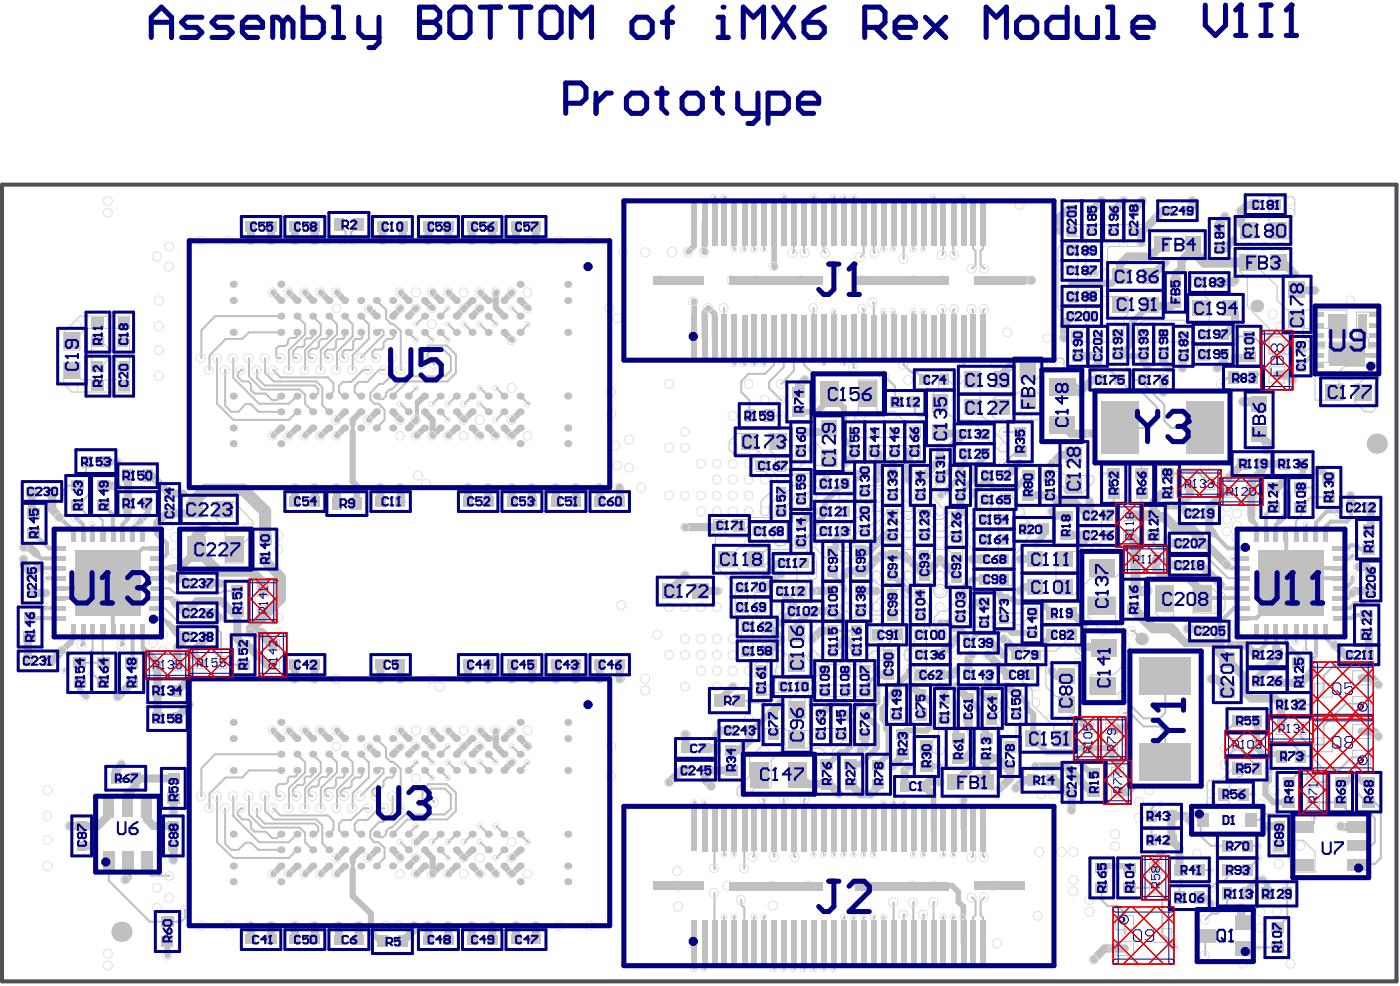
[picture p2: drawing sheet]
<svg xmlns="http://www.w3.org/2000/svg" width="117mm" height="82mm" viewBox="0 0 117 82" stroke-linecap="round" stroke-linejoin="round" font-family="sans-serif">
<path d="M.2 15.4h116.3v66.4h-116.3z" fill="none" stroke="#505050" stroke-width=".34"/>
<g fill="none" stroke="#f00" stroke-width=".08">
<path d="M98.2 39.1h3.7v2.4h-3.7zM98.2 39.3l2.1 2.2M100 39.1l-1.8 1.8M100.1 39.1l1.8 1.8M101.7 39.8h3.6v2.3h-3.6zM101.9 39.3l-2.1 2.2M103.4 39.8l-1.7 1.8M103.6 39.8l1.7 1.8M105.2 27.5h2.6v5h-2.6zM105.2 30.4l2.1 2.1M105.2 28.3l2.6 2.7M106.5 27.5l-1.3 1.3"/>
<path d="M106.5 27.5l1.3 1.3M107.8 30.4l-2.1 2.1M107.8 28.3l-2.6 2.7M12.2 54.5l2.1 2.1M13.9 54.3l-1.7 1.7M14.1 54.3l1.7 1.7M15.8 54.3h-3.6v2.3h3.6v-2.5h3.7v2.3h-3.7M15.8 54.3l2.1 2.1M15.8 54.5l-2.1 2.1M17.6 54.1l-1.8 1.7M17.7 54.1l1.8 1.7M19.5 54.3l-2.2 2.1"/>
<path d="M20.8 48.3h2.3v3.6h-2.3zM20.8 49.8l2.1 2.1M21.4 48.3l1.7 1.8M21.6 52.8h2.3v3.6h-2.3zM21.6 54.3l2.1 2.1M22.2 52.8l1.7 1.7M22.5 48.3l-1.7 1.8M23.1 49.8l-2.1 2.1M23.4 52.8l-1.8 1.7M23.9 54.3l-2.1 2.1M90.1 59.8l1.8 1.7M91.3 59.8l-1.7 1.7"/>
<path d="M91.6 59.8v3.6M91.9 59.8v3.6M92.1 59.8l1.8 1.7M93.1 42h2.3v3.6h-2.3zM93.1 43.5l2.1 2.1M93.3 59.8l-1.7 1.7M93.6 42l1.8 1.7M93.7 45.5h3.7v2.3h-3.7zM93.7 45.7l2.1 2.1M94.8 42l-1.7 1.7M95.4 43.5l-2.1 2.1M95.5 45.5l-1.8 1.7"/>
<path d="M95.6 45.5l1.8 1.7M97.4 45.7l-2.1 2.1M101.7 40l2.1 2.1M105.3 40l-2.1 2.1M105.8 59.8l2.2 2.1M107.6 59.6l-1.8 1.7M107.7 59.6l1.8 1.7M109.5 55.2h5v9.2h-5zM109.5 59.7h5M109.5 60h5M109.5 57.9l2.1 2.1M109.5 55.8l4.2 4.2"/>
<path d="M109.5 59.8l-2.1 2.1M110.8 59.7l-1.3 1.4M110.8 55.2l-1.3 1.4M111 59.7l3.5 3.5M111 55.2l3.5 3.5M112.9 59.7l-3.4 3.5M112.9 55.2l-3.4 3.5M113.1 59.7l1.4 1.4M113.1 55.2l1.4 1.4M114.5 57.9l-2.1 2.1M114.5 55.8l-4.2 4.2M89.6 61.3l2.1 2.1"/>
<path d="M91.6 61.3l2.1 2.1M91.9 61.3l-2.1 2.1M92 63.4v3.7h2.4v-3.7h-4.8v-3.6h4.3v3.6M92 64.9l2.2 2.2M92.6 63.4l1.8 1.8M92.8 75.6h5.1v4.8h-5.1zM92.8 78.3l2.2 2.1M92.8 76.2l4.3 4.2M93.8 63.4l-1.8 1.8M93.9 61.3l-2.1 2.1M94.2 75.6l-1.4 1.4M94.4 64.9l-2.1 2.2"/>
<path d="M94.5 75.6l3.4 3.5M95.2 71.4h2.3v3.6h-2.3zM95.2 72.9l2.1 2.1M95.8 71.4l1.7 1.7M96.3 75.6l-3.5 3.5M96.6 75.6l1.3 1.4M97 71.4l-1.8 1.7M97.5 72.9l-2.1 2.1M97.9 78.3l-2.1 2.1M97.9 76.2l-4.2 4.2M102.2 61.1l2.1 2.1M103.9 60.9l-1.7 1.8"/>
<path d="M104.1 60.9l1.7 1.8M105.8 60.9h-3.6v2.3h3.6v-3.6h3.7v2.3h-3.7M105.8 61.1l-2.1 2.1M108.3 64.2h2.4v3.7h-2.4zM108.3 65.7l2.1 2.2M108.9 64.2l1.8 1.8M109.5 62.3l2.1 2.1M109.5 60.2l4.2 4.2M110.1 64.2l-1.8 1.8M110.7 65.7l-2.2 2.2M114.5 62.3l-2.1 2.1M114.5 60.2l-4.2 4.2"/>
</g>
<g fill="none" stroke="#c0c0c0" stroke-width=".08">
<path d="M89 18.7h6.5v1.7l-.1 .1h-2.8l-.2 .2v1.5l-.4 .4h-.3l-.1 .1v.3h-1v-3.1l-.2-.2h-1.4zM105.8 16.4h2l.2 .2v1.3l-.5 .5v1.5h-1.7zM5.3 30.2h1.4v1.3l.1 .2h4v1h-4.8l-.7-.7zM5.3 27.7l1.4-1.3h4.1v1h-3.6l-.5 .5v1.3h-1.4zM7.6 28h1.1v.7l.5 .5h.3l.3-.4v-.8h1v3h-1v-.8l-.3-.3h-.3l-.5 .5v.6h-1.1zM60.8 36.8l.7-.7h1.6v1.4l.9 .8v.5l.8 .8h1.3l.2-.1h1.4l.1 .1h1.3v1.2h-.8l-.4-.3h-1.8l-.5 .5v.5h-.8l-.7 .6v.7l-.1 .2h-.4l-.1-.2v-1l.8-.8v-.8a.51 .51 0 0 0-.4-.7l-.1-.2h-.7a.46 .46 0 0 1 0-.6l-.1-.4-.5-.5h-1.3l-.4-.3zM64.1 36.1h1.5v.5l.5 .6h1v1.3l-.6 .6h-.9l-.1 .2h-.7l-.1-.2v-1.1l-.6-.5zM67.5 37.2l.2-.2h.4l.5 .5h1.2v1.3h-1.9l-.2-.3v-.7l-.2-.1zM71.6 31.7h1.5v2.5l.2 .1h1.3l1.2 1.2h1v1h-5.9v-1l.4-.3v-.7l.3-.3zM72.5 37.2h4.3v1l-.7 .6h-.6l-.7-.6-.4-.1-.3 .1-.5 .5h-.6l-.5-.5zM78.4 31.2h.7v.5l.3 .3h.7l.3-.3v-.7h1.3v3.5l1.2 1v.5l1.2 1.2v.3l-.2 .2h-.5l-1-1.1h-.8v-1.1l-.5-.5h-1.5l-.7-.7h-1.1v-1.4l.5-.6v-1zM82.8 33.4l.3-.4h1.5l.3-.3h1.7l.1 .2v1.9l-.1 .2h-3.5l-.3-.3z"/>
<path d="M85.1 30.2l.3-.3h3.2l.2 .1v.8l-.2 .2h-1.5l-.7 .7h-1.3zM87.1 39.3h1.3l.5 .3h2.2l.1 .2v.3l-1 1.1h-1.3l-.1-.2v-.3l-.6-.6h-1.1zM88.2 20.7l.4-.3h1.3v4.8h-.7l-.3 .3v.2l-.1 .2h-.4l-.2-.2zM90.6 24.2h1l.4 .5h2.1v1.5l-.4 .3v2h-4.3v-1h.8l.4-.3zM94.9 27.2l.5-.5h3.7l.1-.2v-1.4l-.3-.4v-.3l.5-.5v-.9h1.1v1.7l.4 .4v4.9h-1v-1.3l-.2-.2h-4.8zM103.4 21.2h1.4v1l1.7 1.7v1.2l.9 .8h4.9v2.3h-1.5v-.8h-2.1v.6l.5 .5h1.3v.5h-1.3l-.4 .4h-.8l-.2 .1h-2v-2.1l-1.8-1.9v-2.3l-.6-.6zM110.8 28.5h3v2h-1.6l-.5 .5v1h.3v1.4h-2.3v-3.2h1.1zM113.1 26h1.9v3h-.8v-.8h-1.1zM114.2 30.2h.8v1.5l-.3 .3v2.2l-.2 .1h-.7l-.8-.8v-1.5h.3l.9-.8zM17.9 41.8h1.6l1.6 1.7v.9l-.8 .9v1.6h-1.5v-3l-.9-.8zM59.5 43.3h1v1.1l.3 .4h1.7l.3-.4v-.5h1v.9l.3 .3v.4l-.1 .1h-2.3l-.4 .4v1.3h-1.5l-.1-.2v-2.5l-.2-.2zM59.9 47.1h1.4l.5 .5h2.2l.1 .2v.3h-1.5l-.3 .4v2.6l.5 .5v3.1h-1v-2.9l-.5-.5v-2.5l-1.5-1.5z"/>
<path d="M61.2 43.3h1.1l.2-.1 .2-.1h1.8l.2-.1v-.9h.9l.7-.6v-.3h1l.2-.2h.4l.2 .2v.3l-1.5 1.5h-.3l-.7 .6v1.7l-.1 .2h-.7h.2h-.1l-.4-.4v-1.2l-.4-.3h-1.5l-.4 .5v.2h-1zM62.3 46h1.5l.1-.2h1.9l.5-.5v-.5h1l-.1 .5 .1 .2v.6h.5l.3 .4v1.6l-.2 .2h-.2l-.4 .3-.1 .7 .1 .3-.2 .2h-.6v-3.5h-1.8l-.9 .8v.2h-1.5zM63 48.5h1.3v1.4l.2 .2h.7l.3 .3v.4l-1 1v1h-.9l-.1-.2v-1l-.5-.5zM63.6 53.8h.9v.9l-.5 .5v1.2h-1l.1-.5-.1-.5 .5-.5v-1zM64.8 54.4l.2-.1h.3l.3 .3h1.5l.2 .3 .8 .9v.3l-.2 .2h-1.9l-.2 .1v1.3h-1.1l-.2 .2h-1.4v-.8h1.2l.4-.3v-1l.1-.2zM67.5 45.1l.2-.1h1.8l.4 .4 .1 .4 .1 .2h.7l.5-.5h.8l.2 .1v.7l-.2 .2h-.8l-.5 .4h-.5l-.5-.4h-1l-.9-.9h-.2l-.2-.1zM67.5 54.4l.2-.1h.2l1.2 1.1h.9l.1-.2v-.8l.2-.1h.3l.2 .1v.8l.1 .2h.7l1.2-1.1h.6l.9-.9v-1h1v1.2l-.7 .7v.8h-1.5l-.6 .7v.6h-3.7l-.3 .4h-.2l-.8 .8v.3l-.4 .3v1.7h-1.3v-1.5l.7-.7v-.9h1.2l.2-.4a.47 .47 0 0 0 .4-.7v-.1l-.8-.9zM68.1 57.2l.1-.1h3.9l.2-.2h.3l-.1 .3 .1 .9h-4l-.5 .5v.1l-.2 .2h-.2l-.2-.2v-.3l.6-.7zM70 41.3l.3-.3h1l.1 .2v.8l.4 .3h.7v.8h-1.2l-.4 .4v1.1h-.9zM70.1 50.4l.2-.1h.8l.2 .1h1v.5l.3 .4h.8l.5-.5h1.1l.5 .5h.4l.5-.5h.7v1.6l.2 .2v4.2h-1v-.7v-.2v-.5l-.4-.3h-.3l-.1-.2v-.6l.1-.2h.5l.2-.2v-.6v-.7l-.4-.3h-.4l-.2-.2h-1.5l-.2 .2v1.1h-1v-1.1l-.8-.9h-.7l-.5-.5h-.3l-.2-.1zM70.1 45.1l.2-.1h.6l.7-.7v-.5h1l.4-.3h.3l.6-.7v-.3h1.1v.1l.6 .7h.3l.7-.7v-.1h.9l.1 .1v.4l.3 .3h.7l.7-.7h1.1v.9l-.1 .1h-.9l-.6 .7h-.7l-.8-.8h-.7l-.5 .4v.2l-.2 .2h-.3l-.1-.2v-.2l-.5-.4h-.9l-1.6 1.6h-1.1l-.1 .2h-.2l-.3 .3h-.5l-.2-.1zM71.8 40.5h1.8l.3 .3h1.2v.4h.1a.54 .54 0 0 0 .7 .7 .54 .54 0 0 0 .4-.8v-.3h.5l1.3-1.3h.7v.8h-.5l-.5 .5v.7l1 1v.3l-.2 .2h-.3l-.9-.9h-1.1l-.2 .2v.3h-.6v-.1l-.4-.4h-1.3l-.4 .4v.1h-.6v-.5l-.2-.1h-.5l-.3-.4z"/>
<path d="M72.8 47.8l.2-.2h.3l.3 .3v.4l.8 .8h.6l.2 .2a.55 .55 0 0 0 1 .4 .55 .55 0 0 0-.3-.9l-.4-.5v-.5l.1-.2h.3l.4 .3v.4l.5 .5h.6l.5-.5v-.4l.4-.3h.3l.3 .3v.6l.7 .6h.7l.3 .3v.9h-1l-.7 .6h-.5l-.5 .5v.3a.53 .53 0 0 0 .1 .6 .53 .53 0 0 0 .7 .1h.2v.9h-1l-.1-.2v-.5l-.4-.3v-1.9l-.3-.3h-.7l-.3 .3v.4l-.2 .1h-.3l-.8-.8h-.9l-.5 .5v.2l-.1 .1h-.3l-.2-.1v-.4l.8-.9a.49 .49 0 0 0-.3-.7l-.5-.5zM73.9 44.1h1.1v.3l.3 .4h1.1l.2-.2v-.5h1v.5l.2 .2h1.3l.2-.2v-.3h1v2.6h-.9v-.8l-.3-.3h-1.2l-.3 .3v.5h-1v-.5l-.3-.3h-.9l-.6-.7h-.9zM74.3 59.1h3v1h-1l-.2 .1h-.6l-.2-.1h-1zM78.3 59.4h1v.8l-.4 .4v1.9l-.3 .4h-.5l-.2-.2h-1.1v-1h1l.5-.5zM79.6 50.9h1l.5 .5h1.7l.3-.3h2l.5-.5h1v1h-1l-.2 .2v.3h-.7l-.1-.2h-1.3l-.4 .4h-2l-.3-.4h-.8l-.2-.1zM81.7 41.3l.2-.1h.7l.2 .1v.8l-.2 .2v3l-.3 .3h-1.4l-.1-.1v-1.7l.1-.2h.2l.5-.5v-.3l.1-.2zM82.3 59.4h1l.1-.1v-.9l.2-.2h.3l.2 .2v.5l.1 .2h.9l.2 .2v.8l-.6 .5v2.1h-1v-1l-.3-.3v-.7l-.3-.3h-.8zM83.4 41.2h1v.3l1 1v.6l.5 .5v1l-.3 .4v.3l-1.2 1.2v2.3h-1.1v-6.5l.1-.2zM85.9 54.3h2.2l.8-.9v-1h.8v1.9l.7 .6v.5l-.2 .2h-.3l-.3-.4h-2a.81 .81 0 0 0-.4 .9v1.1l.9 .9h1.5v1.3l-.6 .5v.3l.4 .4-.1 1.6h-1.4v-1.6l-1.8-1.9v-1.1l-.8-.8v-.9l.6-.7zM88.1 46h2.8l.2-.2v-.3l.1-.2h.5l.2-.2v-2.6h1.2v2.5l.3 .3h.2l.1 .2v.3l-.3 .3v1.7l-.3 .3h-2l-1.5 1.5h-1.5zM90.7 49.8h2.4v2.8l-.2 .2h-1.2l-.1-.2v-.3l-.9-.9zM90.9 56.4l.2-.1h1.8l.7-.7v-.4l.1-.1h.4v2.3h-.4l-.5 .5h-2.3z"/>
<path d="M96.4 48.8h1.5v2.8l-.2 .2h-.7l-.6-.7zM99.5 48.8h1.5v.2l.5 .4h.5l.2 .2v1.2l-.3 .3h-2.4zM63.8 60.7h1.7l.1 .2h2.2l.1-.2h2.7v1h-.3l-.8 .8v.2l-.2 .2h-.3l-.5-.5h-3.2l-1 1v2.1l-.2 .2h-1.1l-.7 .7h-.6l-.2-.2v-.5l1-1v-1.5l1.3-1.3zM100.7 65.2l.2-.2h1l.9-.9v-.5h.9v1l-.2 .1h-.1l-.9 .8v1.7l-.2 .2h-1.4l-.2-.2zM106.2 70h2.5l1 1v1.7h-1.9l-.1-.2v-.8l-.5-.5-.2-.2h-.8z"/>
<circle cx="73.1" cy="41.3" r=".57"/>
<circle cx="78.4" cy="49.3" r=".57"/>
</g>
<path d="M112.3 58.7h1.3M111.7 64.2h.1M111.7 66.9l.8 .8h1.7M113.1 66l.9 .9h.2M113.2 70.5h1.1M113.6 63.1h-.9l-1 1.1" fill="none" stroke="#c0c0c0" stroke-width=".17"/>
<path d="M112.2 54.6h.3M114 52.9l.2 .2v1.5M114.3 49.3h-1.3l-.2 .1" fill="none" stroke="#c0c0c0" stroke-width=".68"/>
<path d="M112.8 49.4l-.4 .4h-.7M113.8 50.3h-.8l-.4 .4h-.9" fill="none" stroke="#c0c0c0" stroke-width=".34"/>
<circle cx="112.9" cy="51.3" r=".17" fill="#c0c0c0"/>
<g fill="none" stroke="#c0c0c0" stroke-width=".34">
<path d="M110.1 29.6h-.7l-.9 .9M101.9 48.8l.2 .2h1.6M102.3 47.1l.3 .3h1.1M102.4 45.7h1.3M102.9 50.7h.8M104.4 40.1v.9M104.8 43.7v.9M105.6 52.6v1.1l-.8 .7v.2M106.2 42.3l-.6 .6v1.7M106.4 52.6v1.1M106.7 43.5l-.3 .2v.9M107.3 52.6v1.1"/>
<path d="M107.7 48.6l-2.9 2.9M108.9 47.4l-.8 .8M109.8 52.6v2.1l-.3 .2M110.6 52.6v.6M110.7 42.6l-.9 1v1M111 43.5l-.4 .4v.7M111.7 49h.6M111.7 45.7h.7l.2-.2h.5l.4 .3h.7M112.7 42.3v.8l-.4 .4M112.8 46.3l-.2 .3h-.9M114 51.3h-1.1l-.2 .2h-1"/>
</g>
<g fill="none" stroke="#c0c0c0" stroke-width=".68">
<path d="M95.2 19.4v.8M97 17.6h.4M99.5 16.7v.5l-.4 .4M101.7 18.6v.5M103.5 18.6l.6 .6M104 17.1l-.5 .5M95.4 29.5v.7l.3 .3M95.8 23h.2M97 29.7v.5M97.2 21.9l-1.1 1.1M98.7 29.7l-.1 .1v.9M99.5 20.4v.4"/>
<path d="M102 29.5v.7l-.5 .5M102.6 25.7l.4 .4v.9M102.8 20.1l-.6 .6h-.5M103 29.9h1.2M103 23.4l-.2 .1h-1.1M103.6 38.7l-1.1 1.1M106.6 21.9h.4M107 38.7h-1.7v.5M107.4 39.8l-.9 .9h-.3M108.3 24.2h1.4M96.4 46.6v.8M96.9 41.2h.5"/>
<path d="M98.4 42.1l.7 .7h.1M99.1 52.4h.8l.1 .2M99.2 40.3v1M100 47.1h.2M100.3 49.3v.6M102.2 41h.5M102.7 53.8h1.2M103.9 56.5v1.2M106.4 53.9v.6M106.5 56.8l.2 .1M109.5 55.9l-1 1M113.3 47.3h.7l.3 .3"/>
<path d="M114.3 42.3v1.6l-.1 .2M93.2 66h.9M96.9 71.2l-.5 .5M103.5 76.8l.1 .1"/>
</g>
<path d="M112.3 29.5l.1 .1" fill="none" stroke="#c0c0c0" stroke-width=".38"/>
<g fill="none" stroke="#c0c0c0" stroke-width=".17">
<path d="M94.7 31.7h.7v.3l1.7 1.7M95.2 38.7v.8M95.2 32.7l1.3 1.2M96.5 35.1l-.6 .6M97.1 35.1l.6 .6M98.4 39.5l.1-.2h1.4l1 1M103.4 28h.8M105.3 28.8v2.1M109.3 28h.8M94.5 52.6l.7 .7M96.2 45.3l.4 .3h.3l.5 .5M97.2 59.4l-.5 .5h-1.3"/>
<path d="M102.4 48.2h1.3M102.8 46.6h.9M108.1 52.6v.9M108.5 42.3v.8l-.4 .4v1.1M108.5 58.7h.8M108.5 40.7h1M108.9 43.7v.9M108.9 52.6v1.6M109.3 41.5h1.5M110.4 56.3v1.3M91.9 75h.1M91.9 74v1"/>
<path d="M92.4 75.5h.8l.6 .6v1.7M95.4 60.6h1.3l.5 .5M96.1 69v1M96.4 74h.1M96.4 74l.5 .6M96.9 67.1h-.5l-.3 .3v.6M96.9 78h.2M98.5 73.7l-.1 .1v1.2M100 72.5h1M100.1 69.7l.9 .8M100.8 78l-.3 .2M101 76.2l-.5 .5"/>
<path d="M101.5 70.5h.8M102.2 62.4h.1M102.3 72.5v.7l-.3 .3h-.5M103.2 62.1v.2l-1 1v.4M103.2 60.1l-1 1M103.7 79l-.1 .1M104.8 63.9v.2M106.4 67.9h-.9l-.5 .5M107.4 76.5l-.9 .8M107.4 73.5v1M108.5 62.7v.3h.8l1.2 1.2M108.5 60.7v.7"/>
<path d="M109.2 62.1h1.2M109.3 66.9h.1M110.4 60.5h.1"/>
</g>
<path d="M95.9 25.4h.1M107.4 39.7v.1M108.7 38.7v.8l-.3 .2M109.7 39.3h.6l.5 .5M106.4 53.7v.2M107.4 42.6v.2l-.7 .7M92.7 62.4v.6l.5 .6v.8M100 74.9h.5M104 74.2v.3M104.8 73.3h.5l.4 .4v.8M104.8 62.4l.5 .5h1.4l.2 .1M105.5 66.2l.7 .7h1.3" fill="none" stroke="#c0c0c0" stroke-width=".51"/>
<path d="M105 36.2l.7 .7v.6" fill="none" stroke="#c0c0c0" stroke-width=".76"/>
<path d="M96.2 43l.1 .1h.8M101.7 52.6v1.8" fill="none" stroke="#c0c0c0" stroke-width=".84"/>
<circle cx="92.7" cy="62.4" r=".25" fill="#c0c0c0"/>
<path d="M91.6 29.7v.7M93.4 22.1v.9M91.9 50.5l.1 .2M92 53.9v.1M93.9 60.6l-.2 .1h-1" fill="none" stroke="#c0c0c0" stroke-width=".68"/>
<path d="M91.9 39.5h1M92.6 30.7v.1M93.4 35.6l.1 .1M93.9 30.7h.1M93.7 59.4h.5" fill="none" stroke="#c0c0c0" stroke-width=".17"/>
<path d="M93.2 29.7h.2M93.5 23h-.2l-.6 .6M92 53.9h.1" fill="none" stroke="#c0c0c0" stroke-width=".51"/>
<circle cx="92.9" cy="17.6" r=".34" fill="#c0c0c0"/>
<path d="M93.7 16.7l-.8 .9M89 66h.4v1.6" fill="none" stroke="#c0c0c0" stroke-width=".68"/>
<circle cx="90.7" cy="62.4" r=".25" fill="#c0c0c0"/>
<path d="M84.7 57.9l.1 .1M84.7 50.2h2.1M85.6 59l.6 .5v2.1M87 53.7h-1.3l-1 .9M87.1 44.1v.5M90.7 62.4h-.9l-.4 .3" fill="none" stroke="#c0c0c0" stroke-width=".51"/>
<path d="M88.5 37.9h1.1M88.6 35.4l.7 .7M88.6 32.3h1l.5 .4M89.4 26.4l-.6 .6M84.7 54.3v.3M85.1 46.6h1.2M86.3 49h-.9l-.3 .3M88.1 43h.8M88.2 56.3h.7M88.9 63.9l.5 .5M89.7 60.1h.4" fill="none" stroke="#c0c0c0" stroke-width=".68"/>
<circle cx="85.8" cy="41.3" r=".34" fill="#c0c0c0"/>
<path d="M85 38.7h.1M82.3 63.2h1l.6 .7" fill="none" stroke="#c0c0c0" stroke-width=".68"/>
<path d="M85.8 39.6l-1.1 1.1M81.3 57.2l1 1h.5M81.7 59.3v1.2l.6 .5v.6" fill="none" stroke="#c0c0c0" stroke-width=".51"/>
<path d="M84.7 37.7h.4M81.1 74.8l.3 .3M81.2 69.1v2.3l-.1 .1M81.4 76.3l-.2 .2v2.1M81.8 76.3l.2 .2v2.1M82 69.1v2.3l.1 .1M82.1 74.8l-.3 .3" fill="none" stroke="#c0c0c0" stroke-width=".17"/>
<circle cx="82.4" cy="57.2" r=".34" fill="#c0c0c0"/>
<path d="M81.4 50.3h.7M82.4 56.3v.9M82.4 53.6h.3l1 1" fill="none" stroke="#c0c0c0" stroke-width=".68"/>
<path d="M83.4 52.5l-.3 .3h-1.5" fill="none" stroke="#c0c0c0" stroke-width=".42"/>
<path d="M83.1 49.3l.6 .6" fill="none" stroke="#c0c0c0" stroke-width=".59"/>
<path d="M81.2 39v.9M82.3 39.6v.4l.6 .7" fill="none" stroke="#c0c0c0" stroke-width=".51"/>
<path d="M81.1 25.8l.1 .1M82.1 25.8l-.1 .1" fill="none" stroke="#c0c0c0" stroke-width=".17"/>
<circle cx="83.4" cy="23.4" r=".34" fill="#c0c0c0"/>
<path d="M81.2 18.6v2.1l.2 .2M82 18.6v2.1l-.2 .2M81.4 22.1l-.3 .3M81.8 22.1l.3 .3M77.9 75.2h.1M78.7 71.3h.1M78.7 69.1v2.2M78.7 76.4v2.2M79.5 71.3h.1M79.5 69.1v2.2M79.5 76.4v2.2" fill="none" stroke="#c0c0c0" stroke-width=".17"/>
<path d="M79.4 73.8l.5 .5" fill="none" stroke="#c0c0c0" stroke-width=".46"/>
<circle cx="80.4" cy="66.7" r=".23" fill="#c0c0c0"/>
<path d="M79.9 63.2h.6" fill="none" stroke="#c0c0c0" stroke-width=".68"/>
<path d="M79.8 61.4l.1 .2" fill="none" stroke="#c0c0c0" stroke-width=".51"/>
<circle cx="79.8" cy="57.2" r=".34" fill="#c0c0c0"/>
<path d="M78.4 57.2l.4 .4M78.4 46.6l1.4 1.4M79.8 55.9l-.4 .4h-1M79.8 53.3l-1.4 1.3" fill="none" stroke="#c0c0c0" stroke-width=".68"/>
<path d="M78.4 40h.2l-.2 .1M79.7 36.9l-.1 .1M80.4 38.7l-.3 .3v.7l-1.6 1.6h-.1M79.6 52.5h.5l.5 .4v.5M80.1 41.1v.2" fill="none" stroke="#c0c0c0" stroke-width=".51"/>
<path d="M79.3 38.7v.4l-.9 .9M80.4 49v.5l-.3 .3" fill="none" stroke="#c0c0c0" stroke-width=".42"/>
<circle cx="80.4" cy="37.8" r=".25" fill="#c0c0c0"/>
<path d="M78.4 36.1h.1h1.9l-1 1.1" fill="none" stroke="#c0c0c0" stroke-width=".68"/>
<path d="M78.3 36.1h.2" fill="none" stroke="#c0c0c0" stroke-width=".51"/>
<path d="M78.7 18.6v2.5l-.1 .2M79.5 18.6v2.5l.1 .2M78.6 25.8l.1 .1M79.6 25.8l-.1 .1M80.4 30.3h.1M74.5 78.6h.1M75.4 76.2h.1M75.4 76.2v2.4M77 76.2h.1M77 76.2v2.4" fill="none" stroke="#c0c0c0" stroke-width=".17"/>
<circle cx="75.2" cy="73.8" r=".23" fill="#c0c0c0"/>
<path d="M74.5 66.9h.1M76.2 75.2h.1M76.2 69.1h.1M76.2 69.1v2.2M77 71.3h.1M77 69.1v2.2" fill="none" stroke="#c0c0c0" stroke-width=".17"/>
<path d="M75.3 62.9v.1M75.8 63.9l-.3 .3" fill="none" stroke="#c0c0c0" stroke-width=".68"/>
<path d="M77.3 60.9h-1.7l-.3 .3" fill="none" stroke="#c0c0c0" stroke-width=".51"/>
<circle cx="74.8" cy="57.4" r=".25" fill="#c0c0c0"/>
<path d="M75.8 55.9v.2l-.8 .9v.2l-.2 .2M76.8 57.9h.1" fill="none" stroke="#c0c0c0" stroke-width=".51"/>
<path d="M75.8 57.2h.3l.7 .7" fill="none" stroke="#c0c0c0" stroke-width=".68"/>
<g fill="#c0c0c0">
<circle cx="75.8" cy="49.3" r=".25"/>
<circle cx="75.8" cy="46.6" r=".34"/>
</g>
<path d="M75.8 46.6l1.3 1.3" fill="none" stroke="#c0c0c0" stroke-width=".68"/>
<circle cx="77.1" cy="47.9" r=".34" fill="#c0c0c0"/>
<path d="M76.8 39.6h.3M75.5 46.3l.3 .3" fill="none" stroke="#c0c0c0" stroke-width=".68"/>
<circle cx="75.8" cy="37.7" r=".34" fill="#c0c0c0"/>
<g fill="none" stroke="#c0c0c0" stroke-width=".17">
<path d="M74.5 18.6v2.2M76.2 18.6v2.2M77 18.6v2.2M74.7 32.2v1.3M75.4 30.4l.6 .6h.5M76.3 33.5v.9l.3 .3h.5M71.2 69.1v2.2M71.2 76.4v2.2M72 69.1h.1M72 69.1v2.2M72 76.4v2.2M72.9 69.1v2.2"/>
<path d="M72.9 76.4v2.2M73.7 69.1h.1M73.7 76.4v2.2"/>
</g>
<path d="M73.1 55.9l.3 .4M71.8 66.2h.8" fill="none" stroke="#c0c0c0" stroke-width=".68"/>
<path d="M72.1 59.6l1 1M73.6 59v.9l.3 .3v.5M73.1 62.3l-1.4 1.4" fill="none" stroke="#c0c0c0" stroke-width=".51"/>
<path d="M72.1 59.5v.1" fill="none" stroke="#c0c0c0" stroke-width=".59"/>
<path d="M73.1 55.9v.4l-1 .9v.4" fill="none" stroke="#c0c0c0" stroke-width=".34"/>
<g fill="#c0c0c0">
<circle cx="71.4" cy="54.3" r=".34"/>
<circle cx="71.8" cy="49.3" r=".34"/>
</g>
<path d="M71.3 37.7v.1M73.3 39.8l-.2 .2M69.5 52.6h-1l-.7 .7M71.8 49.3h1.3M71.8 46h.7M73.4 46.3l-1.3 1.3h-.3" fill="none" stroke="#c0c0c0" stroke-width=".68"/>
<path d="M72.1 39.3l-.8 .8v1.1" fill="none" stroke="#c0c0c0" stroke-width=".38"/>
<path d="M71.4 37.7l-.1 .1M70.5 62.7h-.4l-1 1h-.1" fill="none" stroke="#c0c0c0" stroke-width=".51"/>
<path d="M71.2 16.4h.1M72 18.6v2.5M72.9 18.6v2.4l.1 .1M73.7 18.6v2.2M71.2 30.7h.1M71.9 25.7l.1 .1M72.8 25.2l.1 .1M67.9 69.1v2.2M68.7 69.1v2.2M69.6 69.1v2.2M70.4 69.1v2.2M70.4 76.4v2.2" fill="none" stroke="#c0c0c0" stroke-width=".17"/>
<path d="M70.1 59.6h.4" fill="none" stroke="#c0c0c0" stroke-width=".59"/>
<circle cx="67.8" cy="49.3" r=".34" fill="#c0c0c0"/>
<path d="M67.8 49.3h1.7M67.8 50.9h1.7" fill="none" stroke="#c0c0c0" stroke-width=".68"/>
<path d="M69.5 47.6v.3M70.5 49v.3" fill="none" stroke="#c0c0c0" stroke-width=".34"/>
<path d="M69.7 45.8l-.2 .2M70.4 44.3h.1" fill="none" stroke="#c0c0c0" stroke-width=".51"/>
<path d="M68.8 44.3l-.3 .3" fill="none" stroke="#c0c0c0" stroke-width=".25"/>
<circle cx="67.8" cy="42.6" r=".34" fill="#c0c0c0"/>
<path d="M69.2 32.9v.4l-1 1M69.4 33l1 1M64.8 46.9h.5M64.9 47.9h.3M68.8 42.6v.3l-1 1M70.4 40.3h.1" fill="none" stroke="#c0c0c0" stroke-width=".51"/>
<path d="M69.3 39.4l-.5 .4" fill="none" stroke="#c0c0c0" stroke-width=".38"/>
<path d="M69.1 35.8l-.2 .2h-1.1M65.2 49.3l.9 1v.6" fill="none" stroke="#c0c0c0" stroke-width=".68"/>
<path d="M67.9 16.4h.1M68.7 18.6v2.3l.2 .2M69.6 16.4h.1M70.4 16.4h.1M68.7 30.3h.1M69.6 26h.1M70.4 30.3h.1M64.6 69.1v2.3M66.2 69.1v2.3h.1M67.1 66.6v.1" fill="none" stroke="#c0c0c0" stroke-width=".17"/>
<path d="M66.5 52.1v.7" fill="none" stroke="#c0c0c0" stroke-width=".59"/>
<path d="M66.8 45.3h.1" fill="none" stroke="#c0c0c0" stroke-width=".25"/>
<circle cx="66.8" cy="36" r=".34" fill="#c0c0c0"/>
<path d="M64.1 31.8v.5l1.1 1.1M64.1 34.7h1.1" fill="none" stroke="#c0c0c0" stroke-width=".17"/>
<path d="M66.5 34.2h.2l.1 .1h-.2" fill="none" stroke="#c0c0c0" stroke-width=".51"/>
<path d="M66.6 32.2v.5" fill="none" stroke="#c0c0c0" stroke-width=".68"/>
<g fill="#c0c0c0">
<circle cx="64.6" cy="22.4" r=".17"/>
<circle cx="64.6" cy="22.2" r=".23"/>
</g>
<path d="M64.6 22.2v.2" fill="none" stroke="#c0c0c0" stroke-width=".34"/>
<g fill="none" stroke="#c0c0c0" stroke-width=".17">
<path d="M61.2 18.6v2.2M62.1 18.6v2.2M62.9 18.6v2.2M63.7 18.6v2.2M65.4 16.4h.1M66.2 18.6v2.4l-.1 .1M67.1 18.6v2.4v.1M61.2 30.4h.1M61.2 20.8h.1M61.8 31.8v.9l.7 .7v1.3M62.1 30.4h.1M62.1 20.8h.1"/>
<path d="M62.4 31.2h1.4M62.9 30.4h.1M62.9 20.8h.1M63.7 30.4h.1M63.7 20.8h.1M61.7 58.4h.6M57.9 78.6h.1M57.9 66.9h.1M58.7 69.1h.1M59.6 72.4h.1M60.4 78.6h.1M60.4 71.3h.1"/>
<path d="M60.4 69.1v2.2M60.4 76.4v2.2M61.2 76.4h.1M61.2 69.1h.1M61.2 69.1v2.2M61.2 76.4v2.2M62.1 75.7v2.9M62.9 78.6h.1M62.9 69.1v2.3h-.1M62.9 76.4v2.2M63.6 66.6l.1 .1M63.7 76.4h.1"/>
<path d="M63.7 76.4v2.2M58.7 80.8h.1"/>
</g>
<path d="M62.5 60.9h.2" fill="none" stroke="#c0c0c0" stroke-width=".51"/>
<path d="M58.8 62.4h.9l.1 .1M60.1 60.9l-.3 .3" fill="none" stroke="#c0c0c0" stroke-width=".68"/>
<circle cx="59.8" cy="49.3" r=".34" fill="#c0c0c0"/>
<path d="M58.4 49.3h1.4" fill="none" stroke="#c0c0c0" stroke-width=".68"/>
<circle cx="58.4" cy="49.3" r=".25" fill="#c0c0c0"/>
<path d="M58.4 49.3h1.4" fill="none" stroke="#c0c0c0" stroke-width=".51"/>
<path d="M60 43.8l-.2 .1" fill="none" stroke="#c0c0c0" stroke-width=".68"/>
<path d="M57.9 25.1h.1M58.7 26l.4-.3 .5 .4" fill="none" stroke="#c0c0c0" stroke-width=".46"/>
<circle cx="58.7" cy="21" r=".23" fill="#c0c0c0"/>
<path d="M57.9 18.6v1.9M58.7 18.6v2.4" fill="none" stroke="#c0c0c0" stroke-width=".46"/>
<circle cx="57.9" cy="18.6" r=".17" fill="#c0c0c0"/>
<path d="M59.6 16.4h.1M60.4 16.4h.1" fill="none" stroke="#c0c0c0" stroke-width=".17"/>
<path d="M55.9 49.2v.1" fill="none" stroke="#c0c0c0" stroke-width=".68"/>
<g fill="#c0c0c0">
<circle cx="51.7" cy="56.6" r=".34"/>
<circle cx="50" cy="56.6" r=".34"/>
<circle cx="48" cy="56.6" r=".34"/>
<circle cx="44.7" cy="78.3" r=".34"/>
</g>
<path d="M44.7 77.2v1.1" fill="none" stroke="#c0c0c0" stroke-width=".68"/>
<g fill="#c0c0c0">
<circle cx="46.4" cy="56.6" r=".34"/>
<circle cx="44.4" cy="56.6" r=".34"/>
</g>
<path d="M44.1 33.7h.1" fill="none" stroke="#c0c0c0" stroke-width=".17"/>
<path d="M44.7 18.9v1.2" fill="none" stroke="#c0c0c0" stroke-width=".68"/>
<g fill="#c0c0c0">
<circle cx="44.7" cy="18.9" r=".34"/>
<circle cx="41.1" cy="78.3" r=".34"/>
</g>
<path d="M41.1 77.2v1.1" fill="none" stroke="#c0c0c0" stroke-width=".68"/>
<circle cx="43" cy="78.3" r=".34" fill="#c0c0c0"/>
<path d="M43 77.2v1.1" fill="none" stroke="#c0c0c0" stroke-width=".68"/>
<path d="M40.7 70.8h.1M40.7 62.9h.1M40.7 62.9l.7 .7M41.4 68.9l.6 .6M42 70.8h.1M42 70.8l-.6 .7M42.7 62.2l.7 .7M43.4 69.5h.1M43.4 64.2h.1M43.4 62.9h.1" fill="none" stroke="#c0c0c0" stroke-width=".17"/>
<path d="M41.4 62.2l.6 .7M43.4 70.8l-.7 .7" fill="none" stroke="#c0c0c0" stroke-width=".51"/>
<circle cx="42" cy="64.2" r=".25" fill="#c0c0c0"/>
<path d="M42.7 63.6l-.7 .6M42.7 60.9l-.7 .7" fill="none" stroke="#c0c0c0" stroke-width=".51"/>
<g fill="#c0c0c0">
<circle cx="42" cy="61.6" r=".25"/>
<circle cx="42.7" cy="56.6" r=".34"/>
</g>
<path d="M40.7 35.7l.7 .6M41.4 25.6l.6 .8M41.4 24.4h.1M42 35.7l.7 .6 .7-.6" fill="none" stroke="#c0c0c0" stroke-width=".51"/>
<path d="M40.7 34.3h.1M40.7 26.4h.1M40.7 26.4l.7 .6M41.4 32.3l.6 .7M42 34.3h.1M42.7 25.7l.7 .7M43.4 26.4h.1M43.4 27.7h.1" fill="none" stroke="#c0c0c0" stroke-width=".17"/>
<path d="M43 18.9v1.2" fill="none" stroke="#c0c0c0" stroke-width=".68"/>
<circle cx="43" cy="18.9" r=".34" fill="#c0c0c0"/>
<path d="M41.1 18.9v1.2" fill="none" stroke="#c0c0c0" stroke-width=".68"/>
<g fill="#c0c0c0">
<circle cx="41.1" cy="18.9" r=".34"/>
<circle cx="37.4" cy="78.3" r=".34"/>
</g>
<path d="M37.4 77.2v1.1" fill="none" stroke="#c0c0c0" stroke-width=".68"/>
<circle cx="39.4" cy="78.3" r=".34" fill="#c0c0c0"/>
<path d="M39.4 77.2v1.1" fill="none" stroke="#c0c0c0" stroke-width=".68"/>
<path d="M38.1 70.8l.6 .7 .7-.7" fill="none" stroke="#c0c0c0" stroke-width=".51"/>
<circle cx="39.4" cy="70.8" r=".25" fill="#c0c0c0"/>
<path d="M37.1 65.7l.5 .6v1.1l-.5 .5M37.4 71.5h.1M37.4 70.2h.1M38 66.1v1.5l-.7 .7M38.1 69.5l-.7 .7M39.4 69.5h.1M39.4 69.5l-.7 .7" fill="none" stroke="#c0c0c0" stroke-width=".17"/>
<path d="M40.1 62.2l-.7 .7" fill="none" stroke="#c0c0c0" stroke-width=".51"/>
<circle cx="38.1" cy="62.9" r=".25" fill="#c0c0c0"/>
<path d="M37.4 62.2h.1M37.4 63.6l.7 .6M38.1 64.2h.1M38.7 63.6l.7 .6M39.4 64.2h.1" fill="none" stroke="#c0c0c0" stroke-width=".17"/>
<path d="M37.4 60.9l.7 .7" fill="none" stroke="#c0c0c0" stroke-width=".51"/>
<g fill="#c0c0c0">
<circle cx="39" cy="56.6" r=".34"/>
<circle cx="40.1" cy="36.3" r=".25"/>
</g>
<path d="M39.4 35.7l.7 .6" fill="none" stroke="#c0c0c0" stroke-width=".51"/>
<g fill="#c0c0c0">
<circle cx="39.4" cy="35.7" r=".25"/>
<circle cx="38.1" cy="35.7" r=".25"/>
</g>
<path d="M38.1 35.7l-.7 .6" fill="none" stroke="#c0c0c0" stroke-width=".51"/>
<path d="M38.1 33h.1M38.1 33l-.7 .7M39.4 33h.1M39.4 33l-.7 .7" fill="none" stroke="#c0c0c0" stroke-width=".17"/>
<circle cx="39.4" cy="34.3" r=".25" fill="#c0c0c0"/>
<path d="M37.1 29.2l.5 .5v1.2l-.5 .5M37.3 28.8l.7 .8v1.5M37.4 27l.7 .7M38.1 27.7h.1M38.7 27l.7 .7M39.4 27.7h.1" fill="none" stroke="#c0c0c0" stroke-width=".17"/>
<circle cx="40.1" cy="25.7" r=".25" fill="#c0c0c0"/>
<path d="M40.1 25.7l-.7 .7" fill="none" stroke="#c0c0c0" stroke-width=".51"/>
<circle cx="38.1" cy="26.4" r=".25" fill="#c0c0c0"/>
<path d="M38.7 25.7l-.6 .7" fill="none" stroke="#c0c0c0" stroke-width=".51"/>
<path d="M39.4 18.9v1.2" fill="none" stroke="#c0c0c0" stroke-width=".68"/>
<circle cx="39.4" cy="18.9" r=".34" fill="#c0c0c0"/>
<path d="M37.4 18.9v1.2" fill="none" stroke="#c0c0c0" stroke-width=".68"/>
<circle cx="37.4" cy="18.9" r=".34" fill="#c0c0c0"/>
<path d="M34.6 77.2v.3" fill="none" stroke="#c0c0c0" stroke-width=".68"/>
<circle cx="35.7" cy="78.3" r=".34" fill="#c0c0c0"/>
<path d="M35.7 77.2v1.1" fill="none" stroke="#c0c0c0" stroke-width=".68"/>
<path d="M35.4 69.5l-.7 .7" fill="none" stroke="#c0c0c0" stroke-width=".51"/>
<circle cx="35.4" cy="69.5" r=".25" fill="#c0c0c0"/>
<path d="M34.7 62.2l-.6 .7M35.4 70.8l.7 .7M36.1 60.9l.6 .7" fill="none" stroke="#c0c0c0" stroke-width=".51"/>
<path d="M34.1 70.8h.1M34.7 68.9h.1M34.7 63.6h.1M34.7 68.9l-.6 .6M34.7 63.6l-.6 .6M35.2 65.9v1M35.4 62.9l.7 .7M35.4 64.2l.7 .7M36 65.7l-.3 .3v.3l.5 .6M36.1 70.2h.1M36.7 69.5l-.6 .7" fill="none" stroke="#c0c0c0" stroke-width=".17"/>
<circle cx="34.1" cy="35.7" r=".25" fill="#c0c0c0"/>
<path d="M36.7 35.7l-.6 .6" fill="none" stroke="#c0c0c0" stroke-width=".51"/>
<circle cx="35.4" cy="35.7" r=".25" fill="#c0c0c0"/>
<path d="M34.7 25.7l-.6 .7M35.4 35.7l-.7 .6M35.4 33l-.6 .6" fill="none" stroke="#c0c0c0" stroke-width=".51"/>
<path d="M34.1 34.3h.1M34.1 33h.1M34.1 27.7h.1M34.7 32.3l-.6 .7M35.4 26.4h.1M35.4 26.4l-.7 .6M35.7 28.8l-.5 .6v1M36 29.2l-.3 .3v.3l.5 .6M36.7 33h.1M36.7 26.4h.1M36.7 33l-.6 .7" fill="none" stroke="#c0c0c0" stroke-width=".17"/>
<path d="M34.8 33.6h.1" fill="none" stroke="#c0c0c0" stroke-width=".34"/>
<circle cx="36.1" cy="24.4" r=".25" fill="#c0c0c0"/>
<path d="M35.7 18.9v1.2" fill="none" stroke="#c0c0c0" stroke-width=".68"/>
<circle cx="35.7" cy="18.9" r=".34" fill="#c0c0c0"/>
<path d="M30.8 25.7l.6 .7M30.8 62.3l.6 .6M30.9 76.2v1.5l.8 .8h.2M31.4 70.8l-.6 .7" fill="none" stroke="#c0c0c0" stroke-width=".51"/>
<g fill="none" stroke="#c0c0c0" stroke-width=".17">
<path d="M31.4 25.1l.8 .7v.8l.4 .4h.2l.6 .6M31.4 27.7l.2-.2h.3l.1 .1v.3M31.6 30.8h.5M31.9 32h-.3l-.7 .8v.5l.3 .4h.4l.5 .5M32.1 35l-.7 .7M32.7 32.5h-.2l-.3 .3v.2l-.3 .3h-.2l-.3-.3M32.7 28.3h-.4l-.3 .3v.4l-.2 .1h-.5l-.2 .3v.2l.2 .3h.1M32.7 29.9v1.3M32.7 27.7l.2 .1v.3M33.4 30.8h.1M30.8 63.6v1.2M30.9 69.3v.5l.3 .4h.4l.5 .5v.8"/>
<path d="M31.4 64.2l.2-.2h.3l.1 .1v.3M32 65.5l-.2 .2h-.5l-.2 .2v.3l.2 .2h.1M32.1 67.4h-.5l-1 1M32.2 62.4v.7l.4 .4h.2l.6 .6M32.7 69h-.2l-.3 .3v.2l-.3 .3h-.2l-.3-.3M32.7 66.4v1.3l-.8 .8h-.3M32.7 64.2l.2 .2v.2l-.2 .2h-.4l-.3 .3M33.4 67.4h.1"/>
</g>
<circle cx="31.9" cy="18.9" r=".34" fill="#c0c0c0"/>
<path d="M31.9 18.9v1.2" fill="none" stroke="#c0c0c0" stroke-width=".68"/>
<circle cx="28.3" cy="78.3" r=".34" fill="#c0c0c0"/>
<path d="M28.3 77.2v1.1" fill="none" stroke="#c0c0c0" stroke-width=".68"/>
<circle cx="29.9" cy="78.3" r=".34" fill="#c0c0c0"/>
<path d="M29.9 77.2v1.1" fill="none" stroke="#c0c0c0" stroke-width=".68"/>
<path d="M29.4 72.5v2.2" fill="none" stroke="#c0c0c0" stroke-width=".51"/>
<circle cx="29.4" cy="72.5" r=".17" fill="#c0c0c0"/>
<g fill="none" stroke="#c0c0c0" stroke-width=".17">
<path d="M28.3 18.7l.5 .6v.5l-.2 .3M29.9 18.7l-.6 .7v.4l.3 .3M24 28.4v.2l-.2 .2M24.1 29.2v1.6M24.8 26.4l.6 .6v.9M24.8 27.7v.3M24.8 33l-.7 .7M25 32.5l.4 .4v.8l.7 .6M25.4 28.3v.5l-.2 .1h-.4l-.4 .4v.4l.2 .2h.2M25.4 29.2v1.6M26.1 26.4l.7 .6v.9M26.1 27.7v.3"/>
<path d="M26.3 32.1l.2 .3v.4l-.2 .2h-.2M26.6 28.5v.4l-.2 .2h-.4l-.3 .2v.4l.2 .2h.2M26.8 29.2v1.6M27.4 26.4l.7 .6v.9M27.4 27.7v.3M27.8 31.9v.7l-.4 .4M28.1 29.4v1.4M28.6 20.1h.1M28.6 28.3h-.5l-.1 .1v.6l-.2 .1h-.5l-.2 .3v.2l.2 .3h.1M28.7 26.4l.7 .6v1M29.3 31.8h-.7l-.3 .4v.5l.3 .3h.1M29.4 29.6v1.2"/>
<path d="M29.9 31.8l-.3 .4v.5l.3 .3h.2M30.1 34.3h.1M30.1 28.3h-.5l-.1 .2v.6l-.1 .1h-.7l-.1 .2v.3l.1 .2M24.1 65.7v1.7M24.8 70.8l-.7 .7M24.8 69.5l-.7 .7M24.8 62.9l.6 .7v.8M24.8 64.2v.4l-.2 .1h-.4l-.2 .2v.3M25 69l.4 .4v.8l.7 .6M25.2 65.4h-.4l-.4 .4v.4l.2 .2h.2M25.4 65.7v1.7M26.1 64.2v.4l-.2 .1h-.4l-.1 .2"/>
<path d="M26.1 62.9l.7 .7v.8M26.5 68.9v.4l-.2 .2h-.2M26.6 65.4l-.2 .2h-.4l-.3 .2v.4l.2 .2h.2M26.8 65.7v1.7M27.3 68l.5 .4M27.4 62.9l.7 .7v.8M27.4 64.2v.4l-.2 .2M27.8 69.2l-.4 .3M28 65.5l-.2 .2h-.5l-.2 .2v.3l.2 .2h.1M28.1 66.3h.1M28.1 65.9v1.5M28.3 69.2l.3 .3h.1"/>
<path d="M28.6 68.4h.7M28.7 62.9l.7 .7v1M28.7 64.2v.4l-.1 .2h-.5l-.1 .1M29.3 65.5l-.1 .2h-.5l-.3 .3v.2l.2 .2h.1M29.4 66.1v1.3M29.6 69.2l.3 .3h.2M30 64.8h-.4l-.3 .3"/>
</g>
<path d="M24.8 35.7l-.7 .6M26.1 35.7l-.7 .6M28.7 35.7l-.6 .6M29.4 40.1l.4 .4M24.1 60.9l.7 .7M25.4 60.9l.7 .7M28.1 60.9l.6 .7M28.7 70.8l-.6 .7" fill="none" stroke="#c0c0c0" stroke-width=".51"/>
<path d="M29.4 35.3v.7" fill="none" stroke="#c0c0c0" stroke-width=".34"/>
<path d="M24.6 77.2v1.1M26.3 77.2v1.1" fill="none" stroke="#c0c0c0" stroke-width=".68"/>
<circle cx="24.6" cy="18.9" r=".34" fill="#c0c0c0"/>
<path d="M24.6 18.9v1.2" fill="none" stroke="#c0c0c0" stroke-width=".68"/>
<circle cx="26.3" cy="18.9" r=".34" fill="#c0c0c0"/>
<path d="M26.3 18.9v1.2" fill="none" stroke="#c0c0c0" stroke-width=".68"/>
<circle cx="20.9" cy="78.3" r=".34" fill="#c0c0c0"/>
<path d="M20.9 77.2v1.1M22.6 77.2v1.1" fill="none" stroke="#c0c0c0" stroke-width=".68"/>
<circle cx="22.6" cy="77.2" r=".34" fill="#c0c0c0"/>
<g fill="none" stroke="#c0c0c0" stroke-width=".17">
<path d="M20.5 33.7h.4l.7 .6h1.8M20.7 31.8l.2 .2v.5l.3 .3h1l.5 .6h.4l.3-.4M20.8 29.9v1.5M20.8 27.7h2.6M22.1 29.9v1.2M23.3 28.8l-.3 .3v.6l.2 .2h.2M20.5 70.3h.4l.7 .5h1.8M20.7 68.3l.2 .2M20.8 66.4v1.5M20.8 64.2h2.6M20.9 69l.3 .3h1l.5 .6h.4l.3-.4M21.4 67.4v.6"/>
<path d="M22.1 66.4v1.2l.7 .7M22.8 67.4l.6 .6M23.3 65.4l-.3 .2v.6l.2 .2h.2"/>
</g>
<path d="M20.9 52.4v.4h.9l1 1M21.9 49.1v.2M22.1 46.6v.2" fill="none" stroke="#c0c0c0" stroke-width=".84"/>
<path d="M21.9 49.1l.2 .2M21.9 46.8l.1 .1" fill="none" stroke="#c0c0c0" stroke-width=".34"/>
<circle cx="20.9" cy="18.9" r=".34" fill="#c0c0c0"/>
<path d="M20.9 18.9v1.2" fill="none" stroke="#c0c0c0" stroke-width=".68"/>
<circle cx="22.6" cy="18.9" r=".34" fill="#c0c0c0"/>
<g fill="none" stroke="#c0c0c0" stroke-width=".68">
<path d="M22.6 18.9v1.2M14.1 41.2h1.2M14.5 52.4l.6 .7M14.6 50.3l.8 .8h.2v-.2M14.8 59.8v.1M15.6 53.1l-.8 .8M15.8 55.8v.8l-1 1M15.8 54.3h.3M16.2 42.5l-.3 .3h-2M16.4 46l-1.4 1.4h-.6M17.3 51.1h.6l.4 .3M18.4 50.1l.9 .8h.5"/>
<path d="M14.5 66.5v1.2M14.5 70.5v1.2"/>
</g>
<g fill="none" stroke="#c0c0c0" stroke-width=".17">
<path d="M18.8 33.8l.5 .5h.6M18.8 28.3l-1.3 1.3v1.2M19.8 31.1v.3M14.1 49l.5 .4M17.8 52.1l.6 .7M18.4 55.2h.7l.2 .2M19.8 49.3h-1.2l-.2 .1M15.4 75.8v.7l-.3 .3h-1.1M17.5 66.2v1.2M18.1 70.2l1.4 1.3M18.8 70.3l.5 .5h.6M19.5 66.4v1.6"/>
<path d="M19.8 67.6v.3"/>
</g>
<path d="M13.9 45.3v.9M14.2 49.8l.1 .1M14.3 48.2h1.1M15.1 53.1v.5" fill="none" stroke="#c0c0c0" stroke-width=".34"/>
<path d="M14.1 47.4h.3M14.3 49.9l.3 .4" fill="none" stroke="#c0c0c0" stroke-width=".51"/>
<circle cx="14.1" cy="41.2" r=".34" fill="#c0c0c0"/>
<path d="M12.2 72.6l.4 .4" fill="none" stroke="#c0c0c0" stroke-width=".17"/>
<path d="M10.6 73.2l-.1 .1M10.6 66.2v1.1M11.3 64.9h1.5M12.2 67.3v1" fill="none" stroke="#c0c0c0" stroke-width=".68"/>
<path d="M11.9 54l.1 .1" fill="none" stroke="#c0c0c0" stroke-width=".34"/>
<path d="M12 54.1l.3 .3" fill="none" stroke="#c0c0c0" stroke-width=".51"/>
<circle cx="12.3" cy="54.4" r=".25" fill="#c0c0c0"/>
<path d="M10.2 52.6v1.1M10.6 43.1v.2l-.4 .4v.9M11.6 43.5l-.5 .5v.6M11.9 52.6v1.4M11.9 45.7h1.1" fill="none" stroke="#c0c0c0" stroke-width=".34"/>
<path d="M10.6 43v.1M12.3 42v.8l-.7 .7M13.1 44.1v.4" fill="none" stroke="#c0c0c0" stroke-width=".51"/>
<path d="M10.6 39.6l.1 .1M12.3 39.6h.3" fill="none" stroke="#c0c0c0" stroke-width=".68"/>
<circle cx="10.8" cy="39.6" r=".17" fill="#c0c0c0"/>
<path d="M7.8 70.3l-.2 .2M9.1 67.3v.6M9.7 64.2v.7" fill="none" stroke="#c0c0c0" stroke-width=".68"/>
<path d="M7.6 56.1l.9 .8M7.7 52.6v1.6l-.2 .2M8.7 55.2h.1" fill="none" stroke="#c0c0c0" stroke-width=".17"/>
<path d="M6.9 52.6v1.1l-.1 .1M9 48.6l-1.3 1.2" fill="none" stroke="#c0c0c0" stroke-width=".34"/>
<circle cx="9" cy="48.6" r=".17" fill="#c0c0c0"/>
<path d="M6.1 53.3l-.3 .3M6.9 43.7v.9M8.7 42.1l.7 .8v1.7M9 48.6l.4 .4" fill="none" stroke="#c0c0c0" stroke-width=".34"/>
<path d="M7.2 38.5h.1M7.2 38.5v1l.4 .4v1.2M5.3 55.9h.1M5.7 55.6l-.4 .3M6 54.4l-.3 .3M7.3 43h.8l.5 .4v1.2M7.7 43.7v.9" fill="none" stroke="#c0c0c0" stroke-width=".17"/>
<path d="M8.7 40.5h1" fill="none" stroke="#c0c0c0" stroke-width=".68"/>
<circle cx="5.8" cy="53.6" r=".25" fill="#c0c0c0"/>
<path d="M5.8 53.6l-.6 .6" fill="none" stroke="#c0c0c0" stroke-width=".51"/>
<path d="M3.5 47.4h1.5M3.7 50.6l.1 .1h1.2M3.9 48.2h1.1M4.1 45.7h.9M4.3 41l.2 .2M5 43.1l1.1 1.1v.4M6.1 52.6v.7" fill="none" stroke="#c0c0c0" stroke-width=".34"/>
<path d="M2.5 53.1l-.2 .2M4.3 42.5l.7 .6" fill="none" stroke="#c0c0c0" stroke-width=".68"/>
<path d="M6.5 40.5h-.8l-.4 .3v.5" fill="none" stroke="#c0c0c0" stroke-width=".17"/>
<circle cx="2.7" cy="49.4" r=".34" fill="#c0c0c0"/>
<path d="M2.5 51.4l.1 .1" fill="none" stroke="#c0c0c0" stroke-width=".34"/>
<path d="M2 46.6v.5l.7 .7M2 45.6h.5" fill="none" stroke="#c0c0c0" stroke-width=".68"/>
<circle cx="2.8" cy="44.4" r=".17" fill="#c0c0c0"/>
<g fill="none" stroke="#c0c0c0" stroke-width=".68">
<path d="M88.9 17.6l-.5 .5v1.1M97 17.6l-1.8 1.8M102.2 18.1l-.5 .5M103.5 17.6v1M83.5 31.2v.5M88.8 27v1.2M94.1 21.4l-.7 .7M96.9 20.4l-.9 1M97 31.7v1M99.5 20.8l-1 .9v.7M103 27l-.9 1M2.7 42.6l.1 .2"/>
<path d="M78.8 57.6v.6M79.8 48v.1M88.3 41.9h1.4M89.4 51.1l1 1M96.4 47.4l.6 .7M96.9 41.2l-.7 .6v1.2M99.1 48.1l1.2 1.2M99.2 41.3l-.8 .8M100 45.3h.5M102.3 55l1.6 1.5M106.4 58.2l.5 .5v2M107.4 41.2v1.4"/>
<path d="M112.7 41.3v1M79.7 65.2h.1M82.3 63.2v1.9l-.1 .1M86.1 65h-.7l-.7 .7M92.1 79.1h1.7M96.4 71.7v.7M98.4 70.7v1.8M98.9 68l.3 .4M103.5 75.7v1.1M106.7 68.9h-1l-.2 .1M111.8 68.9h.1h1.3"/>
</g>
<g fill="none" stroke="#c0c0c0" stroke-width=".17">
<path d="M81.2 25.9v2.2M81.4 20.9v1.2M81.8 20.9v1.2M82 25.9v2.2M92.6 30.8l.8 .9M96.5 33.9v1.2M97.1 33.7v1.4M102.8 31.5h-.5l-.4 .5M103.4 28l-.4 .3M105.3 30.9l-.6 .6M92.9 41.2v.8M95.2 41.2v.8"/>
<path d="M96.2 44.6v.7M109.3 41.5l-.8 .8M110.4 57.6l-1.1 1.1M77.9 75.2v3.4M81.4 75.1v1.2M81.8 75.1v1.2M91.9 75l.5 .5M96.9 74.6v3.4M97.2 61.1v2.4M100.1 68.4v1.3M100.5 78.2v1.5M102.2 61.1v1.3"/>
<path d="M102.3 74.5v.9l-.8 .8M105.8 61.6l.4 .3h1.5M107.4 74.5v2M107.5 65.2h.1M108.5 61.4l.7 .7M109.5 65.2h1M109.6 68.1v.5l-.3 .3M110.4 60.5v1.6M113.3 72l-.1 .1"/>
</g>
<path d="M80.4 37.8v.9M82.1 37.8v.4l-.9 .8M78.4 51.9h.7l.5 .6M79.8 58.6v2.8M84.9 57.9l.7 .7v.4M87.1 44.6l-.7 .7M86.2 61.6l1.1 1.1M94.1 72.2h-2.1l-.1 .2M104.8 60.1v2.3M105.8 64.2v.9l-.3 .3v.8M111.8 65.2h.5l.7-.6 .7 .6h.5" fill="none" stroke="#c0c0c0" stroke-width=".51"/>
<path d="M101.4 44.6l1 1.1M102.9 50.7l-1.2 1.2v.7M107.3 44.6v3.6l.4 .4M108.3 54.7v.5M112.8 48.1v.4l-.5 .5" fill="none" stroke="#c0c0c0" stroke-width=".34"/>
<path d="M106.5 31.2h.9" fill="none" stroke="#c0c0c0" stroke-width=".76"/>
<path d="M99.5 20.9l.9 1M99.2 43.9l.8 .9v.5M101.7 54.4l.6 .6" fill="none" stroke="#c0c0c0" stroke-width=".84"/>
<path d="M77.9 66.3v2.8M79.9 74.3v.9l.5 .4v3M80.4 66.7v2.4" fill="none" stroke="#c0c0c0" stroke-width=".46"/>
<circle cx="78.4" cy="38.3" r=".34" fill="#c0c0c0"/>
<path d="M73.3 37.8v2M75.8 37.7v2.3M78.4 37.3v1M79.4 37.2v1M73.8 44.6l-1.3 1.4M80.1 41.3v1.5M69 65.4h.2l.8 .8M72.1 61.2v1l-.3 .3M73.3 65.4v.1l-.7 .7M75.5 64.2v1.3" fill="none" stroke="#c0c0c0" stroke-width=".68"/>
<path d="M79.4 38.2v.3l-.1 .2" fill="none" stroke="#c0c0c0" stroke-width=".42"/>
<g fill="none" stroke="#c0c0c0" stroke-width=".17">
<path d="M75.4 18.6v3M67.8 31.2v2.2M67.9 28.1h.1M67.9 25.7v2.4M69.6 26v2.1M72 25.8v2.3M72 21.1l-.2 .3M72.9 25.3v2.8M73.7 28.1h.1M73.7 26v2.1M74.5 28.1h.1M74.5 26v2.1"/>
<path d="M76.2 26v2.1M76.5 31l.6 .7M77 28.1h.1M77 26v2.1M78.7 25.9v2.2M79.5 25.9v2.2M64.6 78.6v2.2M65.4 66.6v2.5M65.4 78.6v2.2M66.2 78.6v2.2M67.1 66.7v2.4M67.1 78.6v2.2"/>
<path d="M67.9 78.6v2.2M68.7 78.6v2.2M69.6 78.6v2.2M73.7 66.9v2.2M74.5 66.9v2.2M74.5 75.2v3.4M75.4 66.9v2.2M76.2 75.2v3.4"/>
</g>
<path d="M70.4 34v2.6M70.4 44.3l-.7 .7v.8M70.4 40.3l-1.6 1.5v.8M73.9 58.3v.4l-.3 .3M74.4 47.9l1.4 1.4M71.1 60.2v1.9M73.1 60.6v1.7" fill="none" stroke="#c0c0c0" stroke-width=".51"/>
<path d="M70.5 58.6h-1l-1 1M71.7 58.6h.1M73.1 57.2v1.3l-1 1" fill="none" stroke="#c0c0c0" stroke-width=".59"/>
<path d="M69.5 47.9l1 1.1" fill="none" stroke="#c0c0c0" stroke-width=".34"/>
<circle cx="65.2" cy="51.9" r=".34" fill="#c0c0c0"/>
<path d="M51.7 40.7v1.1M66.1 50.9l-.9 1M56.8 64.2l-1 1M58.8 64.2v.8l.5 .5M62.5 60.9v.8l-.8 .8" fill="none" stroke="#c0c0c0" stroke-width=".68"/>
<path d="M60.4 25.7v2.4M62.4 31.2l-.6 .6M65.4 30.6l-1.3 1.2M66.2 30.9l-1 1.1M62.3 58.4l.2 .2h1.3l-.2-.2M57.9 66.9v2.2M57.9 78.6v2.2M58.7 66.9v2.2M58.7 78.6v2.2M59.6 74.4v4.2M61.8 75v.4l.3 .3M63.7 66.7v2.4" fill="none" stroke="#c0c0c0" stroke-width=".17"/>
<path d="M64.6 18.6v3.6M57.9 25.1v3M58.7 26v2.1M59.6 26.1v2" fill="none" stroke="#c0c0c0" stroke-width=".46"/>
<circle cx="51.7" cy="41.8" r=".34" fill="#c0c0c0"/>
<path d="M50 40.7v1.1" fill="none" stroke="#c0c0c0" stroke-width=".68"/>
<circle cx="50" cy="41.8" r=".34" fill="#c0c0c0"/>
<path d="M48 40.7v1.1" fill="none" stroke="#c0c0c0" stroke-width=".68"/>
<circle cx="48" cy="41.8" r=".34" fill="#c0c0c0"/>
<path d="M46.4 40.7v1.1" fill="none" stroke="#c0c0c0" stroke-width=".68"/>
<circle cx="46.4" cy="41.8" r=".34" fill="#c0c0c0"/>
<path d="M44.4 40.7v1.1" fill="none" stroke="#c0c0c0" stroke-width=".68"/>
<circle cx="44.4" cy="41.8" r=".34" fill="#c0c0c0"/>
<path d="M40.7 72.2l.7 .7M41.4 60.9v1.3M42 72.2l.7 .7 .7-.7" fill="none" stroke="#c0c0c0" stroke-width=".51"/>
<path d="M42.7 40.7v1.1" fill="none" stroke="#c0c0c0" stroke-width=".68"/>
<circle cx="42.7" cy="41.8" r=".34" fill="#c0c0c0"/>
<path d="M42 34.3l-.6 .7" fill="none" stroke="#c0c0c0" stroke-width=".17"/>
<path d="M43.4 34.3l-.7 .7" fill="none" stroke="#c0c0c0" stroke-width=".51"/>
<circle cx="42" cy="25.1" r=".25" fill="#c0c0c0"/>
<path d="M41.4 24.4v1.2M42 27.7l.7 .6M42.7 24.4l-.7 .7M38.1 72.2l-.7 .7" fill="none" stroke="#c0c0c0" stroke-width=".51"/>
<circle cx="38.1" cy="72.2" r=".25" fill="#c0c0c0"/>
<path d="M39.4 72.2l.7 .7M39.4 61.6l-1.3 1.3" fill="none" stroke="#c0c0c0" stroke-width=".51"/>
<path d="M37.3 65.4l.7 .7" fill="none" stroke="#c0c0c0" stroke-width=".17"/>
<circle cx="39" cy="41.8" r=".34" fill="#c0c0c0"/>
<path d="M39 40.7v1.1" fill="none" stroke="#c0c0c0" stroke-width=".68"/>
<path d="M38 31.1l-.7 .7" fill="none" stroke="#c0c0c0" stroke-width=".17"/>
<path d="M37.4 24.4l.7 .7M38.1 34.3l.6 .7 .7-.7M39.4 25.1l-.7 .6M35.4 72.2l-.7 .7" fill="none" stroke="#c0c0c0" stroke-width=".51"/>
<circle cx="35.4" cy="72.2" r=".25" fill="#c0c0c0"/>
<path d="M34.7 71.5l-.6 .7M36.1 71.5v1.4l.6-.7" fill="none" stroke="#c0c0c0" stroke-width=".51"/>
<circle cx="34.1" cy="72.2" r=".25" fill="#c0c0c0"/>
<path d="M34.7 35l-.6 .7M35.4 34.3l.7 .7v1.3M35.4 25.1l.7 .6M36.1 24.4l.6 .7M35.4 61.6l.7 .6" fill="none" stroke="#c0c0c0" stroke-width=".51"/>
<path d="M34.1 27.7l.6 .6M35.4 27.7l.7 .6M31.4 61.6l.8 .8M31.6 68.5l-.7 .8M32 65.1v.4M32.1 71.5l-.7 .7M33.4 64.1v3.3M35.7 65.4l-.5 .5" fill="none" stroke="#c0c0c0" stroke-width=".17"/>
<path d="M34.8 33.6l-.1 1.4" fill="none" stroke="#c0c0c0" stroke-width=".34"/>
<circle cx="31.7" cy="41.8" r=".34" fill="#c0c0c0"/>
<path d="M31.7 40.7v1.1" fill="none" stroke="#c0c0c0" stroke-width=".68"/>
<path d="M30.8 27v1.3M31.6 30.8l-1 1M32.1 34.2v.8M32.7 31.2l-.8 .8M32.9 28.1l-.2 .2M27.8 68.4v.8M28 64.9v.6M28.6 68.4l-.3 .3v.5M29.3 65.1v.4M29.4 64.6l-1.3 1.3M29.9 68.4l-.3 .3v.5" fill="none" stroke="#c0c0c0" stroke-width=".17"/>
<path d="M29.4 36v4.1M31.4 34.3l-.6 .7M29.8 40.5v1.5M28.7 72.2l-.6 .7M29.4 71.5v.4" fill="none" stroke="#c0c0c0" stroke-width=".51"/>
<path d="M29.4 71.9v.6" fill="none" stroke="#c0c0c0" stroke-width=".34"/>
<circle cx="28.1" cy="42" r=".34" fill="#c0c0c0"/>
<path d="M24.6 40.7v1.1M28.1 40.7v1.3" fill="none" stroke="#c0c0c0" stroke-width=".68"/>
<path d="M27.3 31.5l.5 .4M27.4 28l-.2 .3M28.7 27.7v.4l-.1 .2M29.4 28l-1.3 1.4M24 65.2l-.2 .2M25.4 64.9v.4l-.2 .1M25.4 64.4l-1.3 1.3M26.3 68.7l.2 .2M26.6 65v.4M26.8 64.4l-1.4 1.3" fill="none" stroke="#c0c0c0" stroke-width=".17"/>
<path d="M28.1 24.4l.6 .7M28.7 34.3l-.6 .7M29.4 35v.3M24.8 72.2l-.7 .7M26.1 72.2l-.7 .7" fill="none" stroke="#c0c0c0" stroke-width=".51"/>
<g fill="#c0c0c0">
<circle cx="24.6" cy="41.8" r=".34"/>
<circle cx="26.3" cy="41.8" r=".34"/>
</g>
<g fill="none" stroke="#c0c0c0" stroke-width=".68">
<path d="M10.7 39.7l-.1 3.3M107 21.9l1 1M2.3 53.3v1.8M2.7 41v1.6M4.3 41v1.5M5.2 54.2l-.9 .9h-.3M14.3 48.3h1l.3 .3M14.8 53.9v1.5M15.8 58.7l-1 1.1M17.3 48.6h1.1M19.8 50.9v2.4M20.6 53.8l1.7 1.6h.5"/>
<path d="M24.6 55.4v1.2M26.3 40.7v1.1M26.3 55.4v1.2M31.7 55.4v1.2M39 55.4v1.2M42.7 55.4v1.2M44.4 55.4v1.2M46.4 55.4v1.2M48 55.4v1.2M50 55.4v1.2M51.7 55.4v1.2M106.7 56.9h1.6"/>
<path d="M111.3 53.8l.9 .8M113.6 56.5h.8l.6 .6M9.1 67.9l-1 1M10.6 71.8v1.4M11.3 64.9v.6l-.7 .7M12.2 68.3l.6 .6M94.4 65.7l-.3 .3M97.7 70l.7 .7M97.7 68h1.2M113.6 61h1l.4 .4"/>
</g>
<g fill="none" stroke="#c0c0c0" stroke-width=".17">
<path d="M59.6 16.4v2.2M60.4 16.4v2.2M65.4 16.4v2.2M67.9 16.4v2.2M69.6 16.4v2.2M70.4 16.4v2.2M71.2 16.4v2.2M77.9 16.4v2.2M80.4 16.4v2.2M18.1 29.9v3.8l1.4 1.3M18.8 30.8v3M19.5 29.9v1.6"/>
<path d="M20.8 31.4l1.1 1.1M21.4 30.8v.7l.7 .6M22.1 31.1l.7 .7M22.8 30.8l.6 .7M24.8 34.3l-.7 .7M24.8 28l-.2 .2h-.4l-.2 .2M25.4 27.9l-1.3 1.3M26.1 28l-.2 .2h-.4l-.1 .1M26.8 27.9l-1.4 1.3M33.4 27.6v3.2M61.2 28.2v2.2M62.1 28.2v2.2"/>
<path d="M62.9 28.2v2.2M63.7 28.2v2.2M64.6 28.1v2.3M65.4 28.1v2.5M66.2 28.1v2.8M67.1 28.1v2.3M68.7 28.1v2.2M70.4 28.1v2.2M71.2 28.1v2.6M75.4 28.1v2.3M80.4 28.1v2.2M5.7 54.7v.9"/>
<path d="M8.6 52.6v2.6h.1M13.7 50.7l1.4 1.4M18.4 52.8v2.4M97.2 56.3v3.1M111.3 55.4l-.9 .9M112.3 58.7l-1.9 1.8M9.1 71.9v1.5M12.2 71.8v.8M18.1 66.4v3.8M18.8 67.4v2.9M18.8 64.8l-1.3 1.4M20.8 67.9l1.1 1.1"/>
<path d="M20.9 68.5v.5M21.4 68l.7 .7M59.6 69.1v3.3M62.1 69.1v3.3M94.2 74h2.2M101 70.5h.5M101 76.2h.5M101.5 73.5l-.5 .5M103.7 66.2h.8M104 70.5h1M104.4 68.4h.6M109.3 66.9h2.4"/>
<path d="M110.5 64.2h1.2M114.2 66.9h.5l.5 .5v4.1M114.2 67.7l.5 .5M114.7 70.2l-.4 .3"/>
</g>
<path d="M24.1 24.4l.7 .7M25.4 24.4l.7 .7M107.4 39.7h1M14 52l.5 .4M14 78.5v1.2M104.8 73.3l-.8 .9" fill="none" stroke="#c0c0c0" stroke-width=".51"/>
<path d="M21 47.7l.9 .9v.5" fill="none" stroke="#c0c0c0" stroke-width=".84"/>
<path d="M4.5 41.2v1.4M9.4 49v3.6M11.1 52.6v2.6h-.1M14.2 48.2l.1 .1M15.4 48.2l.2 .3M107.3 53.7l1 1M108.1 48.2h3.6M108.9 47.4h2.8M110.6 53.2l.6 .6h.1M110.7 42.6h1M111 43.5h1.3" fill="none" stroke="#c0c0c0" stroke-width=".34"/>
<path d="M16.2 41.7v.8M22.1 42.6v2" fill="none" stroke="#c0c0c0" stroke-width="1"/>
<path d="M112.4 29.6h2.2" fill="none" stroke="#c0c0c0" stroke-width=".38"/>
<circle cx="97.7" cy="68" r=".17" fill="#c0c0c0"/>
<path d="M94.2 59.4l1.2 1.2M94.4 52.6h.1M97.4 46.1h3l2 2.1M103.2 62.2l1.6 1.7" fill="none" stroke="#c0c0c0" stroke-width=".17"/>
<path d="M97.4 46.8l.3 .3h.7M97.4 42.1h1M98 52.8l.9 .8h2.7M100.9 42.3v1.8l.3 .3M101 56.6h.5l.8 .9M103.9 53.8l.8 .8" fill="none" stroke="#c0c0c0" stroke-width=".68"/>
<path d="M94.2 43h2M94.7 49l-.2 .1 .2 .2h1M96.2 52.4h1.5l.3 .4M97.1 43.1l.9 .8h1.2" fill="none" stroke="#c0c0c0" stroke-width=".84"/>
<path d="M100.4 49.8h3.3M103.7 51.5h1.1M104.5 43.5l.3 .2M104.8 54.4l-.1 .2" fill="none" stroke="#c0c0c0" stroke-width=".34"/>
<path d="M101.2 44.4l.2 .2M104.4 43v.3l.1 .2" fill="none" stroke="#c0c0c0" stroke-width=".51"/>
<circle cx="104.4" cy="40.1" r=".34" fill="#c0c0c0"/>
<g fill="none" stroke="#c0c0c0" stroke-width=".68">
<path d="M95.3 16.7l-.8 .9M104 17.1h.7M104.1 19.2l.2 .2M97 30.2l.5 .5M98 25.2l-.3 .3h-1.9M98.5 22.4l-.5 .5v.6M105.3 39.2l-.9 .9v.9M80.8 59.9v.7l.3 .3v.3M83.7 57.2h.4l.6 .7M87.7 55.9l.5 .4M81.1 62.7l-.6 .5M83.9 63.9h.3v1"/>
<path d="M86.4 63.9h2.5M90.1 60.1l.6 .6M91.1 66h.1"/>
</g>
<path d="M93.4 31.7l1 1h.8M93.5 35.7h2.4M94 30.7l.4 .4v.2M97.4 39.5h1M97.7 35.7h2.8M104.2 28h.3M100.9 40.3h.8" fill="none" stroke="#c0c0c0" stroke-width=".17"/>
<path d="M103.7 33.5h1.1l.2 .2" fill="none" stroke="#c0c0c0" stroke-width=".76"/>
<path d="M94.4 28.7l-1 1h2M95.9 25.4l-1.5 1.5M81.1 57.2h.2M87.3 62.7h2.1M89.9 63.4l1 1h.3" fill="none" stroke="#c0c0c0" stroke-width=".51"/>
<path d="M100.4 21.9h3.9" fill="none" stroke="#c0c0c0" stroke-width=".84"/>
<circle cx="84.1" cy="56.3" r=".34" fill="#c0c0c0"/>
<path d="M81.6 52.8l-.8 .8M83.4 52.5h.7l.3 .3" fill="none" stroke="#c0c0c0" stroke-width=".42"/>
<g fill="none" stroke="#c0c0c0" stroke-width=".68">
<path d="M91.9 16.7l-.8 .9M83.4 23.4h2.7M85 38.7l-1.1 .9M89.3 36.1h1.8M89.9 29.7h1.7M91.6 30.4l-.4 .3M81.1 46.6h1M81.4 50.3l-.3 .3M83.7 53.3l1 1M85.8 41.3h1.9M87.7 42.6l.4 .4M88.9 44.6h1.8"/>
<path d="M90.2 53.9h1.8M90.9 42.8l-.2 .2"/>
</g>
<path d="M81.2 39.9l-1.1 1.2M82.3 40l-1.2 1.2v.1M80.6 53.4l.2 .2M82.9 40.7h1.8M83.7 49.9h.8l.2 .3M84.4 52.8h1.7M86.8 50.2l.9 .9M87.7 52.9l-.7 .8" fill="none" stroke="#c0c0c0" stroke-width=".51"/>
<path d="M81.1 49.3h2" fill="none" stroke="#c0c0c0" stroke-width=".59"/>
<path d="M83.7 36h1.4" fill="none" stroke="#c0c0c0" stroke-width=".17"/>
<circle cx="91.1" cy="17.6" r=".34" fill="#c0c0c0"/>
<path d="M77.6 66l.3 .3" fill="none" stroke="#c0c0c0" stroke-width=".46"/>
<path d="M70.5 59.6l.6 .6M74.8 57.4l-.9 .9M70.9 63.7h.8M73.9 60.7l.2 .2M74.1 62.9l-.8 .8M77.3 63.9h1.1M77.8 60.4l-.5 .5" fill="none" stroke="#c0c0c0" stroke-width=".51"/>
<path d="M70.5 53.3l-1 1M73.4 56.3h.7M75.3 63l-.9 .9" fill="none" stroke="#c0c0c0" stroke-width=".68"/>
<path d="M70.5 59.6h.1" fill="none" stroke="#c0c0c0" stroke-width=".59"/>
<circle cx="70.5" cy="53.3" r=".34" fill="#c0c0c0"/>
<path d="M66.8 36h1M74.4 38.7v.9M67.8 42.6l-1 1M70.5 53.3l.9 1M71.8 47.6h-1l-.3 .3M73.4 46.3h2.1M73.8 44.6h.6M78.4 46.6l-1.3 1.3M56.8 64.2h.4M58.8 64.2h2.2M61 62.5h.7" fill="none" stroke="#c0c0c0" stroke-width=".68"/>
<path d="M67.5 44.6h.1M67.5 44.6h1M69.5 52.6h1.9" fill="none" stroke="#c0c0c0" stroke-width=".25"/>
<path d="M67.6 50.9h.2" fill="none" stroke="#c0c0c0" stroke-width=".59"/>
<path d="M69.3 39.4h2.8" fill="none" stroke="#c0c0c0" stroke-width=".38"/>
<path d="M66.8 34.3h1.4M70.4 36.6l1 1.1" fill="none" stroke="#c0c0c0" stroke-width=".51"/>
<path d="M67.1 30.4l.7 .8" fill="none" stroke="#c0c0c0" stroke-width=".17"/>
<g fill="#c0c0c0">
<circle cx="61" cy="64.2" r=".34"/>
<circle cx="57.2" cy="61.2" r=".34"/>
</g>
<path d="M57.2 43.9h2.6M64 52.3h.1l1.1 1-1.1 1h-.1M64.3 59.4v.2M60.1 60.9h.7" fill="none" stroke="#c0c0c0" stroke-width=".68"/>
<path d="M63.5 49h.4M64.3 59.6h-.2l-1.4 1.3M64.8 46.9l-1 1M40.1 60.9l.6 .7" fill="none" stroke="#c0c0c0" stroke-width=".51"/>
<path d="M64.6 30.4l-.8 .8M40.1 70.2l.6 .6M40.1 68.9l.6 .6M40.1 63.6l.6 .6M43.4 69.5l.7 .7M44.1 63.6l-.7 .6" fill="none" stroke="#c0c0c0" stroke-width=".17"/>
<path d="M57.9 20.5l-.5 .5" fill="none" stroke="#c0c0c0" stroke-width=".46"/>
<circle cx="40.7" cy="56.6" r=".34" fill="#c0c0c0"/>
<g fill="none" stroke="#c0c0c0" stroke-width=".17">
<path d="M40.1 33.7l.6 .6M40.1 32.3l.6 .7M40.1 27l.6 .7M43.4 33l.7 .7M44.1 27l-.7 .7M26.9 68.8v1.5l.5 .5M27.2 64.8h-.4l-.2 .2M29.9 68.4h.7M30.1 64.2l.1 .2v.2l-.2 .2M30.1 62.9l.7 .7M30.8 67.4h-.5l-1 1M33.4 70.2l.7 .6"/>
<path d="M33.8 67.9h3.3M34 68.3h3.3M36 65.7h1.1M36.7 70.8l.7 .7M36.7 64.2l.7 .7M37.4 62.2l-.7 .7"/>
</g>
<path d="M26.8 60.9l.6 .7M30.1 70.8l-.7 .7M32.7 70.8l.7 .7M33.4 62.2l-.7 .7M33.4 60.9l.7 .7" fill="none" stroke="#c0c0c0" stroke-width=".51"/>
<circle cx="33.4" cy="56.6" r=".34" fill="#c0c0c0"/>
<path d="M27.4 35.7l-.6 .6M33.4 25.7l-.7 .7" fill="none" stroke="#c0c0c0" stroke-width=".51"/>
<g fill="none" stroke="#c0c0c0" stroke-width=".17">
<path d="M26.4 31.8l.5 .5v1.5l.5 .5M27.2 28.3h-.4l-.2 .2M29.9 31.8h.7M30.1 27.7l.1 .1M30.1 26.4l.7 .6M30.3 30.8h.5M30.8 28.3l-1.4 1.3M33.4 33.7l.7 .6M33.8 31.4h3.3M35.7 28.8h1.6M36 29.2h1.1M37.3 31.8h-3.3l-1.3 1.2"/>
<path d="M37.4 25.7l-.7 .7"/>
</g>
<circle cx="33.6" cy="18.9" r=".34" fill="#c0c0c0"/>
<path d="M33.6 18.9v1.2M12.8 64.9h1.7" fill="none" stroke="#c0c0c0" stroke-width=".68"/>
<path d="M12.5 76.8h1.5M12.6 73h1.5M19.5 71.5h4.6M19.8 67.9l.4 .4h.5M20.1 67.4h.1M20.1 67.4l-.3 .2M20.5 70.3l-.6 .5M20.8 64.2l-.6 .6h-1.4M21.6 70.2h2.5M21.9 69h3.1M23.3 65.4h.5M23.4 62.9h-5.5l-1.1 1.2" fill="none" stroke="#c0c0c0" stroke-width=".17"/>
<circle cx="13.1" cy="59.9" r=".34" fill="#c0c0c0"/>
<path d="M23.4 35.7l-.6 .6M22.8 60.9l.6 .7" fill="none" stroke="#c0c0c0" stroke-width=".51"/>
<g fill="none" stroke="#c0c0c0" stroke-width=".17">
<path d="M18.8 28.3h1.4M19.5 35h4.6M20.1 30.8h.1M20.1 30.8l-.3 .3M20.2 31.8h.5M20.5 33.7l-.6 .6M21.6 33.7h2.5M21.9 32.5h3.1M23.3 28.8h.5M23.4 26.4h-5.5l-1.1 1.1M6.7 55.2h2M13 49h1.1"/>
<path d="M13 50.7h.7M14.6 49.4h3.8M15.1 52.1h2.7M19.3 55.4h1"/>
</g>
<path d="M12.6 39.6l1.5 1.6M13.9 42.8l-.8 .8v.5M17.3 53.1l-1.2 1.2M18.4 50.1h-1.9l-.9 .8M19.8 53.3l.5 .5h.3M6.8 70.5h.8M10.1 63.7l-.4 .5" fill="none" stroke="#c0c0c0" stroke-width=".68"/>
<path d="M13 49.8h1.2M13 51.5h.5M13 47.4h1.1M13 48.2h1.2M13.9 46.2l-.4 .4h-.5" fill="none" stroke="#c0c0c0" stroke-width=".34"/>
<path d="M16.5 45.9l1.7 1.8h2.8" fill="none" stroke="#c0c0c0" stroke-width=".84"/>
<path d="M17.1 40.8h3.2" fill="none" stroke="#c0c0c0" stroke-width="1"/>
<circle cx="9.8" cy="58.1" r=".34" fill="#c0c0c0"/>
<g fill="none" stroke="#c0c0c0" stroke-width=".68">
<path d="M67.1 31.7l-.5 .5M71.3 37.8l-.8 .9M78.4 38.3l-1.3 1.3M84.4 30.4l-.9 .8M88.5 37.9l-.8 .8M91.7 31.7h-.6l-1 1M94.1 21.4h1.9M2.5 45.6l.5 .5M2.7 49.4h1.1M3.1 47.4l-.4 .4M9.7 40.5l.1 .2M11 56.9l-1.2 1.2"/>
<path d="M57.2 47.9l-1.3 1.3M65.2 58.6l-.9 .8M69.5 50.9l1 1M79.8 57.2l1 1M81.1 54.6l-.3 .3v1.4M82.4 54.6l1.7 1.7M87.7 41.3l.6 .6M89.7 41.9l1 1.1M90.7 44.6v.2l-.6 .7M90.9 41.8v1M97 48.1h2.1M97.4 45l.3 .3h.7"/>
<path d="M100.2 47.1l1.7 1.7M100.5 45.3l1.8 1.8M102.2 41l-1.3 1.3M103.9 57.7l.5 .5M104.4 41v2M57.2 61.2v1.2M66.6 64.6l.8 .8h1.6M70.9 65.4l.9 .8M78.4 65.2h-1l-.3 .3 .5 .5M81.1 63.9l-1.3 1.3M81.1 61.2v1.5M84.2 64.9l-.8 .8"/>
<path d="M87.7 65h.3l1 1M89.4 64.4l1.7 1.6M92.1 79.1l-.9 .9"/>
</g>
<g fill="none" stroke="#c0c0c0" stroke-width=".51">
<path d="M94.4 26.9v1.8M3 46.1l.2 .2M3.1 47.4h.4M6.7 56.9v.7l.5 .5M64.9 47.9l-1 1.1M76.9 57.9l.9 .8v1.7M80.8 58.2l.9 1.1M43.4 61.6l.7 .6M71.1 62.1l-.6 .6M74.1 60.9v2M87.6 65.2h.1M94.1 72.2l.1 .2"/>
<path d="M100.5 74.9l.5 .5"/>
</g>
<g fill="none" stroke="#c0c0c0" stroke-width=".17">
<path d="M73.8 31.3l.9 .9M84.7 37.7l-1 1M94.4 31.3l.3 .4M104.5 31.5h.2M104.5 28l.8 .8M6 54.4h1.5M6.5 42.1l.8 .9M93.7 58.2l1.7 1.7M97.1 78l1 1M105 71.5l-1 1M107.7 61.9l.8 .8M108.5 64.2l-1 1"/>
<path d="M114.7 68.2v2M115.2 71.5l-.5 .5h-1.4"/>
</g>
<path d="M2.6 51.5h2.4M3.2 46.3l.2 .3h1.6M5 49.8h2.7M5 49h3.6M6.3 43.1l.6 .6M10.2 53.7l-.1 .1M108.1 48.2l-.4 .4" fill="none" stroke="#c0c0c0" stroke-width=".34"/>
<path d="M107.4 31.2l.4 .5" fill="none" stroke="#c0c0c0" stroke-width=".76"/>
<path d="M94.2 44.6l.5 .5v3.9M94.5 50.8l1.7 1.6" fill="none" stroke="#c0c0c0" stroke-width=".84"/>
<path d="M82.1 48.3h-1.1l-.6 .7" fill="none" stroke="#c0c0c0" stroke-width=".42"/>
<path d="M61.2 57.2l-1.2 1.2M67.6 50.9l-1.1 1.2M71.7 58.6l-1.1 1" fill="none" stroke="#c0c0c0" stroke-width=".59"/>
<path d="M67.5 44.6l-.7 .7" fill="none" stroke="#c0c0c0" stroke-width=".25"/>
<circle cx="40.7" cy="41.8" r=".34" fill="#c0c0c0"/>
<path d="M40.7 40.7v1.1" fill="none" stroke="#c0c0c0" stroke-width=".68"/>
<path d="M40.1 24.4l.6 .7M43.4 25.1l.7 .6" fill="none" stroke="#c0c0c0" stroke-width=".51"/>
<circle cx="33.6" cy="78.5" r=".34" fill="#c0c0c0"/>
<path d="M34.6 77.5l-1 1" fill="none" stroke="#c0c0c0" stroke-width=".68"/>
<path d="M27.4 72.2l-.6 .7M29.4 74.7l1.5 1.5" fill="none" stroke="#c0c0c0" stroke-width=".51"/>
<path d="M26.4 68.3l.5 .5M28.1 64.4l-1.3 1.3M30.8 64.8l-1.4 1.3M32 64.4l-1.9 1.9M33.8 67.9l-1.1 1.1M34 68.3l-1.3 1.2M35.7 65.4h1.6" fill="none" stroke="#c0c0c0" stroke-width=".17"/>
<circle cx="33.4" cy="41.8" r=".34" fill="#c0c0c0"/>
<path d="M13.1 57.6v2.3M15.8 54.3l1 .9M33.4 40.7v1.1M12.8 68.9h1.7" fill="none" stroke="#c0c0c0" stroke-width=".68"/>
<path d="M28.1 27.9l-1.3 1.3M30.2 27.8v.3l-.1 .2M30.3 30.8l-1 1M33.8 31.4l-1.1 1.1M36.7 34.3l.7 .7M36.7 27.7l.7 .6M16.8 64.1v2.3M19.5 68l2.1 2.2" fill="none" stroke="#c0c0c0" stroke-width=".17"/>
<path d="M26.8 24.4l.6 .7M30.1 34.3l-.7 .7M32.7 34.3l.7 .7M33.4 24.4l.7 .7M13.1 44.5l.3 .3M23.4 72.2l-.6 .7" fill="none" stroke="#c0c0c0" stroke-width=".51"/>
<path d="M17.1 43.9l-.7 .8v1.1M22.1 46.8l1.3 1.3v1.8l-2.5 2.5" fill="none" stroke="#c0c0c0" stroke-width=".84"/>
<path d="M13.4 44.8l.5 .5" fill="none" stroke="#c0c0c0" stroke-width=".34"/>
<circle cx="16.8" cy="55.2" r=".34" fill="#c0c0c0"/>
<path d="M12.3 54.4l.8 .8v.2M6.8 68.9h1.3" fill="none" stroke="#c0c0c0" stroke-width=".68"/>
<path d="M13.5 51.5l.5 .5" fill="none" stroke="#c0c0c0" stroke-width=".34"/>
<path d="M17.1 40.8l-.9 .9M20.3 40.8l1.8 1.8" fill="none" stroke="#c0c0c0" stroke-width="1"/>
<path d="M19.5 31.5l2.1 2.2M19.8 31.4l.4 .4M20.8 27.7l-.6 .6" fill="none" stroke="#c0c0c0" stroke-width=".17"/>
<path d="M22.8 24.4l.6 .7" fill="none" stroke="#c0c0c0" stroke-width=".51"/>
<circle cx="6.8" cy="68.9" r=".34" fill="#c0c0c0"/>
<path d="M13.1 55.4v2.2M33.4 55.4v1.2M40.7 55.4v1.2M104.4 58.2h2M106.5 54.9l-1.7 1.7M5.8 68.9h1M97.7 68v2" fill="none" stroke="#c0c0c0" stroke-width=".68"/>
<path d="M2.8 44.4l1.3 1.3M11.9 45.7l-2.9 2.9" fill="none" stroke="#c0c0c0" stroke-width=".34"/>
<path d="M16.8 27.5v2.4M22.1 32.1h4.2M22.8 31.8h3.6M23.4 31.5h3.9M32 27.9l-1.9 1.9M7.6 41.1l-1.1 1M9.1 73.4l3.4 3.4M22.1 68.7h4.2M22.8 68.3h3.6M23.4 68h3.9M103.7 79h2.8" fill="none" stroke="#c0c0c0" stroke-width=".17"/>
<path d="M8.8 38.5h1M90.7 62.4h2" fill="none" stroke="#c0c0c0" stroke-width=".51"/>
<path d="M75.2 73.8h4.2" fill="none" stroke="#c0c0c0" stroke-width=".46"/>
<path d="M89.4 23.6h3.3" fill="none" stroke="#c0c0c0" stroke-width=".59"/>
<g fill="none" stroke="#e0e0e0" stroke-width=".08">
<circle cx="9" cy="16.7" r=".38"/>
<circle cx="9" cy="17.7" r=".37"/>
<circle cx="59.5" cy="16.4" r=".23"/>
<circle cx="60.4" cy="16.4" r=".23"/>
<circle cx="65.4" cy="16.4" r=".23"/>
<circle cx="67.8" cy="16.4" r=".23"/>
<circle cx="69.5" cy="16.4" r=".22"/>
<circle cx="70.3" cy="16.4" r=".23"/>
<circle cx="71.2" cy="16.4" r=".23"/>
<circle cx="77.8" cy="16.4" r=".23"/>
<circle cx="80.3" cy="16.4" r=".23"/>
<circle cx="85" cy="17.1" r=".38"/>
<circle cx="88.4" cy="19.2" r=".38"/>
<circle cx="90.2" cy="19.2" r=".21"/>
<circle cx="91.8" cy="16.7" r=".37"/>
<circle cx="93.7" cy="16.7" r=".38"/>
<circle cx="95.3" cy="16.7" r=".38"/>
<circle cx="96.5" cy="18.1" r=".23"/>
<circle cx="99.4" cy="16.7" r=".37"/>
<circle cx="102.1" cy="18.1" r=".37"/>
<circle cx="103.5" cy="17.6" r=".37"/>
<circle cx="107.6" cy="16.7" r=".37"/>
<circle cx="107.6" cy="17.7" r=".36"/>
<circle cx="6.1" cy="32.3" r=".38"/>
<circle cx="6.4" cy="27.1" r=".38"/>
<circle cx="9.3" cy="32.2" r=".38"/>
<circle cx="9.3" cy="26.9" r=".38"/>
<circle cx="9.3" cy="29.5" r=".38"/>
<circle cx="9.8" cy="38.5" r=".36"/>
<circle cx="13.1" cy="21.4" r=".38"/>
<circle cx="13.3" cy="29.2" r=".38"/>
<circle cx="13.3" cy="31.3" r=".38"/>
<circle cx="13.3" cy="27.2" r=".38"/>
<circle cx="13.3" cy="25.1" r=".38"/>
<circle cx="14.1" cy="22.2" r=".38"/>
<circle cx="14.1" cy="20.6" r=".37"/>
<circle cx="16.8" cy="29.9" r=".38"/>
<circle cx="16.8" cy="20.1" r=".37"/>
<circle cx="17.4" cy="30.8" r=".36"/>
<circle cx="18.1" cy="29.9" r=".37"/>
<circle cx="18.7" cy="30.8" r=".37"/>
<circle cx="19.1" cy="20.1" r=".37"/>
<circle cx="19.4" cy="29.9" r=".38"/>
<circle cx="20.1" cy="30.8" r=".36"/>
<circle cx="20.7" cy="29.9" r=".38"/>
<circle cx="20.9" cy="20.1" r=".37"/>
<circle cx="21.4" cy="30.8" r=".37"/>
<circle cx="22.1" cy="29.9" r=".38"/>
<circle cx="22.6" cy="20.1" r=".37"/>
<circle cx="22.7" cy="24.4" r=".37"/>
<circle cx="22.7" cy="30.8" r=".36"/>
<circle cx="22.7" cy="36.3" r=".36"/>
<circle cx="23.4" cy="29.9" r=".38"/>
<circle cx="24.1" cy="24.4" r=".38"/>
<circle cx="24.1" cy="30.8" r=".37"/>
<circle cx="24.1" cy="36.3" r=".37"/>
<circle cx="24.6" cy="20.1" r=".37"/>
<circle cx="24.7" cy="29.9" r=".38"/>
<circle cx="25.4" cy="24.4" r=".37"/>
<circle cx="25.4" cy="30.8" r=".36"/>
<circle cx="25.4" cy="36.3" r=".36"/>
<circle cx="26" cy="29.9" r=".38"/>
<circle cx="26.2" cy="20.1" r=".37"/>
<circle cx="26.7" cy="24.4" r=".38"/>
<circle cx="26.7" cy="30.8" r=".37"/>
<circle cx="26.7" cy="36.3" r=".37"/>
<circle cx="27.2" cy="20.1" r=".37"/>
<circle cx="27.4" cy="29.9" r=".38"/>
<circle cx="28" cy="35" r=".37"/>
<circle cx="28" cy="24.4" r=".37"/>
<circle cx="28" cy="30.8" r=".36"/>
<circle cx="28" cy="25.7" r=".36"/>
<circle cx="28" cy="36.3" r=".36"/>
<circle cx="28.6" cy="20.1" r=".36"/>
<circle cx="28.7" cy="29.9" r=".38"/>
<circle cx="29.4" cy="30.8" r=".37"/>
<circle cx="29.6" cy="20.1" r=".37"/>
<circle cx="30" cy="29.9" r=".38"/>
<circle cx="30.7" cy="35" r=".37"/>
<circle cx="30.7" cy="30.8" r=".36"/>
<circle cx="30.7" cy="25.7" r=".36"/>
<circle cx="31.4" cy="29.9" r=".38"/>
<circle cx="31.9" cy="20.1" r=".37"/>
<circle cx="32" cy="30.8" r=".37"/>
<circle cx="32.7" cy="29.9" r=".38"/>
<circle cx="33.4" cy="35" r=".37"/>
<circle cx="33.4" cy="24.4" r=".37"/>
<circle cx="33.4" cy="33.7" r=".23"/>
<circle cx="33.4" cy="30.8" r=".36"/>
<circle cx="33.4" cy="25.7" r=".36"/>
<circle cx="33.4" cy="36.3" r=".36"/>
<circle cx="33.5" cy="20.1" r=".36"/>
<circle cx="34.7" cy="28.4" r=".22"/>
<circle cx="34.7" cy="32.3" r=".21"/>
<circle cx="34.7" cy="27" r=".21"/>
<circle cx="34.7" cy="35" r=".38"/>
<circle cx="34.7" cy="24.4" r=".38"/>
<circle cx="34.7" cy="25.7" r=".37"/>
<circle cx="34.7" cy="36.3" r=".37"/>
<circle cx="34.9" cy="39.6" r=".38"/>
<circle cx="35.2" cy="30.4" r=".38"/>
<circle cx="35.7" cy="20.1" r=".37"/>
<circle cx="36" cy="24.4" r=".37"/>
<circle cx="36" cy="27" r=".37"/>
<circle cx="36" cy="28.4" r=".23"/>
<circle cx="36" cy="33.7" r=".23"/>
<circle cx="36" cy="25.7" r=".36"/>
<circle cx="36" cy="36.3" r=".36"/>
<circle cx="36.2" cy="30.4" r=".37"/>
<circle cx="37.3" cy="25.7" r=".22"/>
<circle cx="37.3" cy="28.4" r=".22"/>
<circle cx="37.3" cy="33.7" r=".22"/>
<circle cx="37.3" cy="35" r=".21"/>
<circle cx="37.3" cy="27" r=".21"/>
<circle cx="37.3" cy="24.4" r=".38"/>
<circle cx="37.4" cy="36.3" r=".37"/>
<circle cx="37.4" cy="20.1" r=".37"/>
<circle cx="38.7" cy="35" r=".37"/>
<circle cx="38.7" cy="24.4" r=".37"/>
<circle cx="38.7" cy="33.7" r=".23"/>
<circle cx="38.7" cy="25.7" r=".36"/>
<circle cx="38.7" cy="36.3" r=".36"/>
<circle cx="38.7" cy="27" r=".22"/>
<circle cx="39.3" cy="20.1" r=".37"/>
<circle cx="40" cy="33.7" r=".22"/>
<circle cx="40" cy="32.3" r=".21"/>
<circle cx="40" cy="27" r=".21"/>
<circle cx="40" cy="35" r=".38"/>
<circle cx="40" cy="24.4" r=".38"/>
<circle cx="40" cy="25.7" r=".37"/>
<circle cx="40" cy="36.3" r=".37"/>
<circle cx="41" cy="20.1" r=".37"/>
<circle cx="41.3" cy="24.4" r=".37"/>
<circle cx="41.3" cy="36.3" r=".36"/>
<circle cx="41.3" cy="32.3" r=".22"/>
<circle cx="41.3" cy="35" r=".22"/>
<circle cx="41.3" cy="27" r=".22"/>
<circle cx="42.7" cy="25.7" r=".22"/>
<circle cx="42.7" cy="35" r=".38"/>
<circle cx="42.7" cy="32.3" r=".38"/>
<circle cx="42.7" cy="24.4" r=".38"/>
<circle cx="42.7" cy="28.4" r=".37"/>
<circle cx="42.7" cy="36.3" r=".37"/>
<circle cx="43" cy="20.1" r=".37"/>
<circle cx="44" cy="24.4" r=".37"/>
<circle cx="44" cy="33.7" r=".23"/>
<circle cx="44" cy="25.7" r=".36"/>
<circle cx="44" cy="36.3" r=".36"/>
<circle cx="44" cy="27" r=".22"/>
<circle cx="44.7" cy="20.1" r=".37"/>
<circle cx="46.7" cy="20.1" r=".36"/>
<circle cx="49.1" cy="20.1" r=".36"/>
<circle cx="50.8" cy="25.7" r=".37"/>
<circle cx="51" cy="34.5" r=".38"/>
<circle cx="51" cy="32.7" r=".38"/>
<circle cx="51.3" cy="37.2" r=".38"/>
<circle cx="51.5" cy="26.5" r=".38"/>
<circle cx="51.5" cy="38.8" r=".37"/>
<circle cx="52" cy="21" r=".37"/>
<circle cx="52.5" cy="36.6" r=".38"/>
<circle cx="52.5" cy="39" r=".37"/>
<circle cx="53.8" cy="21" r=".38"/>
<circle cx="55.1" cy="23.4" r=".38"/>
<circle cx="55.8" cy="32" r=".38"/>
<circle cx="55.8" cy="37.3" r=".38"/>
<circle cx="56" cy="21" r=".38"/>
<circle cx="57.1" cy="37.3" r=".37"/>
<circle cx="57.1" cy="36" r=".36"/>
<circle cx="57.4" cy="21" r=".37"/>
<circle cx="57.8" cy="25.1" r=".37"/>
<circle cx="58.5" cy="38.7" r=".37"/>
<circle cx="58.7" cy="21" r=".38"/>
<circle cx="59.1" cy="25.7" r=".37"/>
<circle cx="59.8" cy="40" r=".37"/>
<circle cx="59.8" cy="38.7" r=".36"/>
<circle cx="60.4" cy="25.7" r=".37"/>
<circle cx="61" cy="23.4" r=".38"/>
<circle cx="61.1" cy="40" r=".38"/>
<circle cx="61.1" cy="34.7" r=".38"/>
<circle cx="61.1" cy="37.3" r=".38"/>
<circle cx="61.1" cy="38.7" r=".37"/>
<circle cx="61.2" cy="20.8" r=".21"/>
<circle cx="61.2" cy="30.4" r=".21"/>
<circle cx="62" cy="20.8" r=".22"/>
<circle cx="62" cy="30.4" r=".22"/>
<circle cx="62.4" cy="40" r=".37"/>
<circle cx="62.4" cy="32" r=".37"/>
<circle cx="62.4" cy="38.7" r=".36"/>
<circle cx="62.9" cy="30.4" r=".22"/>
<circle cx="62.9" cy="20.8" r=".22"/>
<circle cx="63" cy="23.4" r=".38"/>
<circle cx="63.1" cy="38" r=".23"/>
<circle cx="63.7" cy="30.4" r=".21"/>
<circle cx="63.7" cy="20.8" r=".21"/>
<circle cx="63.8" cy="40" r=".38"/>
<circle cx="63.8" cy="33.3" r=".37"/>
<circle cx="64.5" cy="22.2" r=".37"/>
<circle cx="65.1" cy="40" r=".37"/>
<circle cx="65.1" cy="32" r=".37"/>
<circle cx="65.1" cy="34.7" r=".37"/>
<circle cx="65.1" cy="33.3" r=".36"/>
<circle cx="66.1" cy="21.1" r=".38"/>
<circle cx="66.4" cy="38.7" r=".37"/>
<circle cx="66.8" cy="23.4" r=".38"/>
<circle cx="67.1" cy="31.7" r=".38"/>
<circle cx="67.1" cy="21.1" r=".38"/>
<circle cx="67.7" cy="40" r=".37"/>
<circle cx="67.7" cy="37.3" r=".37"/>
<circle cx="67.8" cy="33.3" r=".36"/>
<circle cx="67.8" cy="36" r=".36"/>
<circle cx="67.8" cy="25.7" r=".36"/>
<circle cx="68.7" cy="30.3" r=".21"/>
<circle cx="68.8" cy="21.1" r=".38"/>
<circle cx="69.5" cy="26" r=".22"/>
<circle cx="69.6" cy="22.5" r=".37"/>
<circle cx="70.3" cy="30.3" r=".22"/>
<circle cx="70.4" cy="38.7" r=".36"/>
<circle cx="71.2" cy="30.7" r=".38"/>
<circle cx="71.3" cy="39.4" r=".23"/>
<circle cx="71.7" cy="21.4" r=".37"/>
<circle cx="71.7" cy="34.7" r=".38"/>
<circle cx="71.9" cy="25.7" r=".37"/>
<circle cx="71.9" cy="23.4" r=".38"/>
<circle cx="72.1" cy="36" r=".22"/>
<circle cx="72.8" cy="25.2" r=".38"/>
<circle cx="72.9" cy="21.1" r=".38"/>
<circle cx="73.1" cy="40" r=".37"/>
<circle cx="73.7" cy="26" r=".23"/>
<circle cx="73.7" cy="20.8" r=".22"/>
<circle cx="73.7" cy="31.3" r=".38"/>
<circle cx="73.7" cy="36" r=".23"/>
<circle cx="74.4" cy="34.7" r=".38"/>
<circle cx="74.4" cy="38.7" r=".37"/>
<circle cx="74.5" cy="26" r=".22"/>
<circle cx="74.5" cy="20.8" r=".21"/>
<circle cx="75.3" cy="21.6" r=".38"/>
<circle cx="75.3" cy="30.4" r=".37"/>
<circle cx="75.4" cy="36" r=".23"/>
<circle cx="75.7" cy="31.7" r=".37"/>
<circle cx="75.7" cy="40" r=".37"/>
<circle cx="76.2" cy="26" r=".23"/>
<circle cx="76.2" cy="20.8" r=".22"/>
<circle cx="76.2" cy="23.4" r=".38"/>
<circle cx="77" cy="26" r=".22"/>
<circle cx="77" cy="20.8" r=".21"/>
<circle cx="77.1" cy="34.7" r=".38"/>
<circle cx="77.5" cy="39.2" r=".23"/>
<circle cx="78.4" cy="37.3" r=".37"/>
<circle cx="78.5" cy="25.8" r=".38"/>
<circle cx="78.5" cy="21.3" r=".38"/>
<circle cx="78.6" cy="23.4" r=".37"/>
<circle cx="78.7" cy="32.5" r=".22"/>
<circle cx="79.6" cy="25.8" r=".37"/>
<circle cx="79.6" cy="21.3" r=".37"/>
<circle cx="79.7" cy="34.7" r=".38"/>
<circle cx="79.7" cy="33.3" r=".37"/>
<circle cx="79.8" cy="31.4" r=".38"/>
<circle cx="80.3" cy="30.3" r=".22"/>
<circle cx="80.4" cy="38.7" r=".23"/>
<circle cx="81" cy="25.8" r=".38"/>
<circle cx="81" cy="22.4" r=".37"/>
<circle cx="81.7" cy="35" r=".22"/>
<circle cx="82.1" cy="25.8" r=".37"/>
<circle cx="82.1" cy="22.4" r=".36"/>
<circle cx="83.1" cy="30.4" r=".38"/>
<circle cx="83.7" cy="37.3" r=".37"/>
<circle cx="83.7" cy="38.7" r=".36"/>
<circle cx="83.7" cy="36" r=".36"/>
<circle cx="84" cy="27.7" r=".38"/>
<circle cx="84.4" cy="30.4" r=".38"/>
<circle cx="85" cy="34.7" r=".38"/>
<circle cx="85" cy="38.7" r=".37"/>
<circle cx="86" cy="23.4" r=".37"/>
<circle cx="86.4" cy="34.7" r=".37"/>
<circle cx="87" cy="30.5" r=".37"/>
<circle cx="87.4" cy="28.2" r=".37"/>
<circle cx="87.7" cy="38.7" r=".37"/>
<circle cx="88.4" cy="39.8" r=".22"/>
<circle cx="88.4" cy="30.5" r=".37"/>
<circle cx="88.5" cy="22.1" r=".38"/>
<circle cx="88.6" cy="25.5" r=".37"/>
<circle cx="88.7" cy="28.2" r=".36"/>
<circle cx="90" cy="32.7" r=".38"/>
<circle cx="90.7" cy="28" r=".22"/>
<circle cx="90.9" cy="40" r=".38"/>
<circle cx="91" cy="36.2" r=".37"/>
<circle cx="91.2" cy="30.7" r=".37"/>
<circle cx="91.9" cy="39.5" r=".23"/>
<circle cx="92" cy="22.1" r=".38"/>
<circle cx="92" cy="26.9" r=".38"/>
<circle cx="92" cy="25.1" r=".38"/>
<circle cx="92" cy="20.2" r=".37"/>
<circle cx="92.5" cy="30.7" r=".37"/>
<circle cx="93.4" cy="26.9" r=".38"/>
<circle cx="93.7" cy="20.2" r=".37"/>
<circle cx="93.8" cy="30.7" r=".36"/>
<circle cx="94" cy="39" r=".36"/>
<circle cx="95.2" cy="38.7" r=".22"/>
<circle cx="95.2" cy="20.2" r=".37"/>
<circle cx="95.5" cy="26.9" r=".38"/>
<circle cx="95.7" cy="30.5" r=".37"/>
<circle cx="97" cy="32.7" r=".37"/>
<circle cx="97.2" cy="26.9" r=".37"/>
<circle cx="97.2" cy="21.9" r=".37"/>
<circle cx="97.5" cy="30.7" r=".37"/>
<circle cx="98.6" cy="30.7" r=".37"/>
<circle cx="99.1" cy="24.5" r=".37"/>
<circle cx="99.1" cy="27" r=".37"/>
<circle cx="100.3" cy="28.7" r=".22"/>
<circle cx="100.5" cy="39" r=".37"/>
<circle cx="101.5" cy="30.7" r=".37"/>
<circle cx="101.8" cy="32" r=".37"/>
<circle cx="102.5" cy="39.8" r=".37"/>
<circle cx="102.8" cy="20.1" r=".37"/>
<circle cx="103" cy="23.4" r=".38"/>
<circle cx="103" cy="29.9" r=".38"/>
<circle cx="103" cy="27" r=".38"/>
<circle cx="103" cy="28.4" r=".37"/>
<circle cx="103.7" cy="33.5" r=".37"/>
<circle cx="104.2" cy="20.6" r=".37"/>
<circle cx="105.5" cy="20.6" r=".37"/>
<circle cx="105.6" cy="37.5" r=".38"/>
<circle cx="106.1" cy="26.2" r=".38"/>
<circle cx="106.8" cy="27.2" r=".38"/>
<circle cx="106.8" cy="20.6" r=".37"/>
<circle cx="107.3" cy="39.8" r=".37"/>
<circle cx="107.8" cy="31.7" r=".38"/>
<circle cx="108" cy="22.9" r=".37"/>
<circle cx="109.3" cy="27.9" r=".23"/>
<circle cx="109.6" cy="39.3" r=".38"/>
<circle cx="109.6" cy="24.2" r=".38"/>
<circle cx="111.3" cy="29.2" r=".38"/>
<circle cx="111.3" cy="31.3" r=".38"/>
<circle cx="112.6" cy="29.2" r=".37"/>
<circle cx="112.6" cy="31.3" r=".37"/>
<circle cx="112.6" cy="25.1" r=".37"/>
<circle cx="114.3" cy="34" r=".38"/>
<circle cx="2" cy="45.6" r=".37"/>
<circle cx="2" cy="46.6" r=".36"/>
<circle cx="3.6" cy="50.6" r=".38"/>
<circle cx="3.8" cy="48.1" r=".38"/>
<circle cx="3.8" cy="49.4" r=".37"/>
<circle cx="4.9" cy="43.1" r=".38"/>
<circle cx="5.2" cy="54.2" r=".37"/>
<circle cx="5.3" cy="41.3" r=".23"/>
<circle cx="5.3" cy="55.9" r=".22"/>
<circle cx="6.3" cy="43.1" r=".38"/>
<circle cx="6.8" cy="53.8" r=".38"/>
<circle cx="7.1" cy="58.1" r=".37"/>
<circle cx="7.6" cy="56.1" r=".22"/>
<circle cx="7.7" cy="43.7" r=".23"/>
<circle cx="8.6" cy="47.3" r=".38"/>
<circle cx="8.6" cy="49.9" r=".38"/>
<circle cx="8.6" cy="50.9" r=".38"/>
<circle cx="8.6" cy="46.3" r=".37"/>
<circle cx="9.8" cy="40.7" r=".37"/>
<circle cx="9.8" cy="58.1" r=".37"/>
<circle cx="10.1" cy="53.8" r=".37"/>
<circle cx="11.6" cy="43.5" r=".38"/>
<circle cx="12.8" cy="53.6" r=".37"/>
<circle cx="13.1" cy="40.1" r=".22"/>
<circle cx="13.6" cy="52.9" r=".38"/>
<circle cx="13.6" cy="54.3" r=".37"/>
<circle cx="14.1" cy="43.8" r=".37"/>
<circle cx="14.3" cy="48.3" r=".38"/>
<circle cx="14.6" cy="50.3" r=".38"/>
<circle cx="14.6" cy="46.1" r=".38"/>
<circle cx="14.6" cy="44.8" r=".38"/>
<circle cx="15.3" cy="41.1" r=".36"/>
<circle cx="15.7" cy="55.8" r=".38"/>
<circle cx="15.7" cy="58.7" r=".38"/>
<circle cx="15.8" cy="54.3" r=".37"/>
<circle cx="17.1" cy="44" r=".37"/>
<circle cx="18.2" cy="51.4" r=".38"/>
<circle cx="18.4" cy="48.6" r=".38"/>
<circle cx="19.4" cy="44" r=".37"/>
<circle cx="20.7" cy="44" r=".37"/>
<circle cx="20.9" cy="52.8" r=".38"/>
<circle cx="23.2" cy="44.6" r=".37"/>
<circle cx="23.2" cy="45.8" r=".37"/>
<circle cx="23.2" cy="52.8" r=".37"/>
<circle cx="23.2" cy="51.4" r=".37"/>
<circle cx="24.6" cy="40.7" r=".38"/>
<circle cx="24.6" cy="56.6" r=".38"/>
<circle cx="26.2" cy="40.7" r=".38"/>
<circle cx="26.2" cy="56.6" r=".38"/>
<circle cx="28" cy="40.7" r=".37"/>
<circle cx="28" cy="56.6" r=".37"/>
<circle cx="31.7" cy="40.7" r=".38"/>
<circle cx="31.7" cy="56.6" r=".38"/>
<circle cx="33.4" cy="40.7" r=".37"/>
<circle cx="33.4" cy="56.6" r=".37"/>
<circle cx="35.5" cy="40.3" r=".38"/>
<circle cx="36" cy="56.6" r=".37"/>
<circle cx="36.7" cy="57.2" r=".37"/>
<circle cx="39" cy="40.7" r=".37"/>
<circle cx="39" cy="56.6" r=".37"/>
<circle cx="40.7" cy="40.7" r=".38"/>
<circle cx="40.7" cy="56.6" r=".38"/>
<circle cx="42.7" cy="40.7" r=".38"/>
<circle cx="42.7" cy="56.6" r=".38"/>
<circle cx="44.3" cy="40.7" r=".37"/>
<circle cx="44.3" cy="56.6" r=".37"/>
<circle cx="46.3" cy="40.7" r=".38"/>
<circle cx="46.3" cy="56.6" r=".38"/>
<circle cx="48" cy="40.7" r=".38"/>
<circle cx="48" cy="56.6" r=".38"/>
<circle cx="50" cy="40.7" r=".38"/>
<circle cx="50" cy="56.6" r=".38"/>
<circle cx="51.6" cy="40.7" r=".37"/>
<circle cx="51.6" cy="56.6" r=".37"/>
<circle cx="51.8" cy="50.4" r=".37"/>
<circle cx="53.5" cy="40.7" r=".38"/>
<circle cx="53.8" cy="56.6" r=".38"/>
<circle cx="53.8" cy="57.6" r=".38"/>
<circle cx="54.8" cy="52.9" r=".37"/>
<circle cx="55.8" cy="50.6" r=".38"/>
<circle cx="55.8" cy="54.6" r=".37"/>
<circle cx="55.8" cy="41.3" r=".37"/>
<circle cx="57.1" cy="50.6" r=".37"/>
<circle cx="57.1" cy="53.3" r=".37"/>
<circle cx="57.1" cy="47.9" r=".37"/>
<circle cx="57.1" cy="57.2" r=".36"/>
<circle cx="57.1" cy="54.6" r=".36"/>
<circle cx="57.1" cy="41.3" r=".36"/>
<circle cx="57.1" cy="44" r=".36"/>
<circle cx="58.5" cy="55.9" r=".38"/>
<circle cx="58.5" cy="50.6" r=".38"/>
<circle cx="58.5" cy="42.6" r=".38"/>
<circle cx="58.5" cy="53.3" r=".38"/>
<circle cx="58.5" cy="54.6" r=".37"/>
<circle cx="58.5" cy="41.3" r=".37"/>
<circle cx="59.8" cy="55.9" r=".37"/>
<circle cx="59.8" cy="50.6" r=".37"/>
<circle cx="59.8" cy="42.6" r=".37"/>
<circle cx="59.8" cy="53.3" r=".37"/>
<circle cx="59.8" cy="57.2" r=".36"/>
<circle cx="59.8" cy="54.6" r=".36"/>
<circle cx="59.8" cy="41.3" r=".36"/>
<circle cx="59.8" cy="49.3" r=".36"/>
<circle cx="59.9" cy="44.6" r=".23"/>
<circle cx="61.1" cy="55.9" r=".38"/>
<circle cx="61.1" cy="42.6" r=".38"/>
<circle cx="61.1" cy="53.3" r=".38"/>
<circle cx="61.1" cy="57.2" r=".37"/>
<circle cx="61.1" cy="54.6" r=".37"/>
<circle cx="61.1" cy="41.3" r=".37"/>
<circle cx="61.8" cy="49.8" r=".23"/>
<circle cx="61.9" cy="51.4" r=".23"/>
<circle cx="62.4" cy="55.9" r=".37"/>
<circle cx="62.4" cy="42.6" r=".37"/>
<circle cx="62.4" cy="45.3" r=".37"/>
<circle cx="62.4" cy="53.3" r=".37"/>
<circle cx="62.4" cy="47.9" r=".37"/>
<circle cx="62.4" cy="57.2" r=".36"/>
<circle cx="62.4" cy="59.9" r=".36"/>
<circle cx="62.4" cy="41.3" r=".36"/>
<circle cx="63.8" cy="58.6" r=".38"/>
<circle cx="63.8" cy="42.6" r=".38"/>
<circle cx="63.8" cy="45.3" r=".38"/>
<circle cx="63.8" cy="53.3" r=".38"/>
<circle cx="63.8" cy="47.9" r=".38"/>
<circle cx="64.3" cy="57.4" r=".22"/>
<circle cx="65.1" cy="58.6" r=".37"/>
<circle cx="65.1" cy="55.9" r=".37"/>
<circle cx="65.1" cy="50.6" r=".37"/>
<circle cx="65.1" cy="45.3" r=".37"/>
<circle cx="65.1" cy="53.3" r=".37"/>
<circle cx="65.1" cy="47.9" r=".37"/>
<circle cx="65.1" cy="54.6" r=".36"/>
<circle cx="65.1" cy="51.9" r=".36"/>
<circle cx="66" cy="50.1" r=".22"/>
<circle cx="66.4" cy="42.6" r=".38"/>
<circle cx="67.7" cy="58.6" r=".37"/>
<circle cx="67.7" cy="55.9" r=".37"/>
<circle cx="67.7" cy="45.3" r=".37"/>
<circle cx="67.7" cy="42.6" r=".37"/>
<circle cx="67.7" cy="53.3" r=".37"/>
<circle cx="67.7" cy="47.9" r=".37"/>
<circle cx="67.8" cy="54.6" r=".36"/>
<circle cx="67.8" cy="51.9" r=".36"/>
<circle cx="67.8" cy="44" r=".36"/>
<circle cx="67.8" cy="41.3" r=".36"/>
<circle cx="67.8" cy="46.6" r=".36"/>
<circle cx="67.8" cy="49.3" r=".36"/>
<circle cx="69.6" cy="57.6" r=".22"/>
<circle cx="70.4" cy="58.6" r=".37"/>
<circle cx="70.4" cy="50.6" r=".37"/>
<circle cx="70.4" cy="45.3" r=".37"/>
<circle cx="70.4" cy="53.3" r=".37"/>
<circle cx="70.4" cy="47.9" r=".37"/>
<circle cx="70.4" cy="43.5" r=".23"/>
<circle cx="70.4" cy="54.6" r=".36"/>
<circle cx="70.4" cy="51.9" r=".36"/>
<circle cx="70.4" cy="46.6" r=".36"/>
<circle cx="70.4" cy="49.3" r=".36"/>
<circle cx="70.4" cy="41.3" r=".36"/>
<circle cx="71.3" cy="57.6" r=".23"/>
<circle cx="71.3" cy="42.6" r=".22"/>
<circle cx="71.7" cy="58.6" r=".38"/>
<circle cx="73.1" cy="55.9" r=".37"/>
<circle cx="73.1" cy="50.6" r=".37"/>
<circle cx="73.1" cy="42.6" r=".37"/>
<circle cx="73.1" cy="47.9" r=".37"/>
<circle cx="73.1" cy="57.2" r=".36"/>
<circle cx="73.1" cy="54.6" r=".36"/>
<circle cx="73.1" cy="51.9" r=".36"/>
<circle cx="73.1" cy="49.3" r=".36"/>
<circle cx="73.1" cy="46.6" r=".36"/>
<circle cx="73.1" cy="44" r=".36"/>
<circle cx="73.1" cy="41.3" r=".36"/>
<circle cx="73.1" cy="45.3" r=".22"/>
<circle cx="75.7" cy="55.9" r=".37"/>
<circle cx="75.7" cy="50.6" r=".37"/>
<circle cx="75.7" cy="42.6" r=".37"/>
<circle cx="75.7" cy="45.3" r=".37"/>
<circle cx="75.7" cy="53.3" r=".37"/>
<circle cx="75.7" cy="47.9" r=".37"/>
<circle cx="75.7" cy="59.9" r=".36"/>
<circle cx="75.7" cy="57.2" r=".36"/>
<circle cx="75.7" cy="54.6" r=".36"/>
<circle cx="75.7" cy="51.9" r=".36"/>
<circle cx="75.7" cy="41.3" r=".36"/>
<circle cx="75.7" cy="46.6" r=".36"/>
<circle cx="75.7" cy="49.3" r=".36"/>
<circle cx="75.7" cy="44" r=".36"/>
<circle cx="78.4" cy="50.6" r=".37"/>
<circle cx="78.4" cy="42.6" r=".37"/>
<circle cx="78.4" cy="45.3" r=".37"/>
<circle cx="78.4" cy="47.9" r=".37"/>
<circle cx="78.4" cy="57.2" r=".36"/>
<circle cx="78.4" cy="51.9" r=".36"/>
<circle cx="78.4" cy="44" r=".36"/>
<circle cx="78.4" cy="41.3" r=".36"/>
<circle cx="78.4" cy="46.6" r=".36"/>
<circle cx="78.4" cy="49.3" r=".36"/>
<circle cx="79.7" cy="58.6" r=".38"/>
<circle cx="79.7" cy="55.9" r=".38"/>
<circle cx="79.7" cy="53.3" r=".38"/>
<circle cx="79.7" cy="57.2" r=".37"/>
<circle cx="79.7" cy="54.6" r=".37"/>
<circle cx="81" cy="50.6" r=".37"/>
<circle cx="81" cy="42.6" r=".37"/>
<circle cx="81" cy="45.3" r=".37"/>
<circle cx="81.1" cy="57.2" r=".36"/>
<circle cx="81.1" cy="54.6" r=".36"/>
<circle cx="81.1" cy="51.9" r=".36"/>
<circle cx="81.1" cy="44" r=".36"/>
<circle cx="81.1" cy="41.3" r=".36"/>
<circle cx="81.1" cy="49.3" r=".36"/>
<circle cx="81.1" cy="46.6" r=".36"/>
<circle cx="82.4" cy="57.2" r=".37"/>
<circle cx="82.4" cy="54.6" r=".37"/>
<circle cx="82.9" cy="51.8" r=".23"/>
<circle cx="83.5" cy="44.1" r=".23"/>
<circle cx="83.7" cy="58.6" r=".37"/>
<circle cx="83.7" cy="53.3" r=".37"/>
<circle cx="83.7" cy="59.9" r=".36"/>
<circle cx="83.7" cy="57.2" r=".36"/>
<circle cx="83.7" cy="54.6" r=".36"/>
<circle cx="83.9" cy="47.4" r=".22"/>
<circle cx="84.4" cy="44.1" r=".23"/>
<circle cx="85" cy="42.6" r=".38"/>
<circle cx="85" cy="45.3" r=".38"/>
<circle cx="85" cy="51.9" r=".37"/>
<circle cx="85" cy="46.6" r=".37"/>
<circle cx="85" cy="49.3" r=".37"/>
<circle cx="86.4" cy="58.6" r=".37"/>
<circle cx="86.4" cy="45.3" r=".37"/>
<circle cx="86.4" cy="57.2" r=".36"/>
<circle cx="87.2" cy="54.8" r=".22"/>
<circle cx="87.7" cy="55.9" r=".38"/>
<circle cx="87.7" cy="42.6" r=".38"/>
<circle cx="87.7" cy="59.9" r=".37"/>
<circle cx="89.2" cy="53.7" r=".23"/>
<circle cx="90" cy="55.2" r=".38"/>
<circle cx="90" cy="47.6" r=".38"/>
<circle cx="90" cy="45.5" r=".38"/>
<circle cx="90.2" cy="53.9" r=".38"/>
<circle cx="90.4" cy="52.1" r=".37"/>
<circle cx="90.9" cy="41.8" r=".38"/>
<circle cx="91.3" cy="45.6" r=".37"/>
<circle cx="92" cy="52.6" r=".38"/>
<circle cx="92.4" cy="43.8" r=".23"/>
<circle cx="92.8" cy="42" r=".22"/>
<circle cx="93.4" cy="45.6" r=".38"/>
<circle cx="93.7" cy="58.2" r=".38"/>
<circle cx="93.7" cy="59.4" r=".37"/>
<circle cx="93.8" cy="55.4" r=".37"/>
<circle cx="93.8" cy="53.9" r=".37"/>
<circle cx="93.8" cy="57.1" r=".36"/>
<circle cx="94" cy="41.3" r=".36"/>
<circle cx="94.3" cy="52.6" r=".37"/>
<circle cx="95.2" cy="42" r=".22"/>
<circle cx="95.7" cy="49.3" r=".37"/>
<circle cx="97.3" cy="45" r=".38"/>
<circle cx="97.3" cy="42.1" r=".38"/>
<circle cx="97.3" cy="51.4" r=".38"/>
<circle cx="97.3" cy="46.8" r=".37"/>
<circle cx="99" cy="41.5" r=".23"/>
<circle cx="99" cy="52.4" r=".38"/>
<circle cx="101" cy="56.6" r=".38"/>
<circle cx="101.7" cy="40.3" r=".22"/>
<circle cx="101.7" cy="50.8" r=".38"/>
<circle cx="101.8" cy="48.8" r=".37"/>
<circle cx="102.3" cy="47.1" r=".37"/>
<circle cx="102.3" cy="42.3" r=".37"/>
<circle cx="102.3" cy="43.3" r=".37"/>
<circle cx="102.3" cy="44.3" r=".36"/>
<circle cx="102.6" cy="53.8" r=".38"/>
<circle cx="102.6" cy="52.1" r=".37"/>
<circle cx="102.8" cy="46.5" r=".23"/>
<circle cx="103.1" cy="42.8" r=".38"/>
<circle cx="103.1" cy="52.9" r=".38"/>
<circle cx="103.1" cy="44.8" r=".38"/>
<circle cx="103.2" cy="43.8" r=".37"/>
<circle cx="105.1" cy="49.8" r=".38"/>
<circle cx="106.8" cy="49.8" r=".38"/>
<circle cx="107.3" cy="41.1" r=".36"/>
<circle cx="108.1" cy="53.5" r=".22"/>
<circle cx="108.3" cy="49.8" r=".38"/>
<circle cx="108.9" cy="43.7" r=".22"/>
<circle cx="108.9" cy="54.2" r=".22"/>
<circle cx="109.5" cy="55.9" r=".38"/>
<circle cx="109.5" cy="54.9" r=".38"/>
<circle cx="109.6" cy="40.6" r=".23"/>
<circle cx="109.9" cy="49.8" r=".37"/>
<circle cx="111.3" cy="55.4" r=".21"/>
<circle cx="111.3" cy="53.8" r=".38"/>
<circle cx="111.6" cy="42.6" r=".38"/>
<circle cx="112.6" cy="41.3" r=".36"/>
<circle cx="112.8" cy="48.1" r=".37"/>
<circle cx="112.8" cy="49.4" r=".36"/>
<circle cx="112.8" cy="46.3" r=".36"/>
<circle cx="113.3" cy="47.3" r=".38"/>
<circle cx="113.8" cy="50.3" r=".38"/>
<circle cx="114.9" cy="57.1" r=".36"/>
<circle cx="3.9" cy="68" r=".37"/>
<circle cx="4" cy="65.9" r=".38"/>
<circle cx="4" cy="72.2" r=".38"/>
<circle cx="4" cy="70" r=".37"/>
<circle cx="5.8" cy="68.9" r=".38"/>
<circle cx="7.8" cy="70.4" r=".37"/>
<circle cx="9" cy="79.5" r=".38"/>
<circle cx="10.1" cy="63.7" r=".37"/>
<circle cx="10.4" cy="73.3" r=".38"/>
<circle cx="13.1" cy="74" r=".38"/>
<circle cx="13.1" cy="75.7" r=".37"/>
<circle cx="13.9" cy="79.7" r=".38"/>
<circle cx="14.1" cy="74.9" r=".38"/>
<circle cx="14.1" cy="73" r=".37"/>
<circle cx="14.4" cy="71.7" r=".38"/>
<circle cx="14.4" cy="67.7" r=".37"/>
<circle cx="15.4" cy="75.8" r=".36"/>
<circle cx="16.8" cy="77.2" r=".38"/>
<circle cx="16.8" cy="66.4" r=".38"/>
<circle cx="17.4" cy="67.4" r=".36"/>
<circle cx="18.1" cy="66.4" r=".37"/>
<circle cx="18.7" cy="67.4" r=".37"/>
<circle cx="19.1" cy="77.2" r=".38"/>
<circle cx="19.4" cy="66.4" r=".38"/>
<circle cx="20.1" cy="67.4" r=".36"/>
<circle cx="20.7" cy="66.4" r=".38"/>
<circle cx="20.9" cy="77.2" r=".38"/>
<circle cx="21.4" cy="67.4" r=".37"/>
<circle cx="22.1" cy="66.4" r=".38"/>
<circle cx="22.6" cy="77.2" r=".38"/>
<circle cx="22.7" cy="60.9" r=".37"/>
<circle cx="22.7" cy="72.8" r=".36"/>
<circle cx="22.7" cy="67.4" r=".36"/>
<circle cx="23.4" cy="66.4" r=".38"/>
<circle cx="24.1" cy="60.9" r=".38"/>
<circle cx="24.1" cy="72.8" r=".37"/>
<circle cx="24.1" cy="67.4" r=".37"/>
<circle cx="24.6" cy="77.2" r=".38"/>
<circle cx="24.7" cy="66.4" r=".38"/>
<circle cx="25.4" cy="60.9" r=".37"/>
<circle cx="25.4" cy="72.8" r=".36"/>
<circle cx="25.4" cy="67.4" r=".36"/>
<circle cx="26" cy="66.4" r=".38"/>
<circle cx="26.2" cy="77.2" r=".38"/>
<circle cx="26.7" cy="60.9" r=".38"/>
<circle cx="26.7" cy="72.8" r=".37"/>
<circle cx="26.7" cy="67.4" r=".37"/>
<circle cx="27.4" cy="66.4" r=".38"/>
<circle cx="28" cy="71.5" r=".37"/>
<circle cx="28" cy="60.9" r=".37"/>
<circle cx="28" cy="62.2" r=".36"/>
<circle cx="28" cy="72.8" r=".36"/>
<circle cx="28" cy="67.4" r=".36"/>
<circle cx="28.2" cy="77.2" r=".37"/>
<circle cx="28.7" cy="66.4" r=".38"/>
<circle cx="29.4" cy="67.4" r=".37"/>
<circle cx="29.9" cy="77.2" r=".38"/>
<circle cx="30" cy="66.4" r=".38"/>
<circle cx="30.7" cy="71.5" r=".37"/>
<circle cx="30.7" cy="67.4" r=".36"/>
<circle cx="30.7" cy="62.3" r=".36"/>
<circle cx="31.4" cy="66.4" r=".38"/>
<circle cx="32" cy="67.4" r=".37"/>
<circle cx="32.2" cy="77.2" r=".38"/>
<circle cx="32.7" cy="66.4" r=".38"/>
<circle cx="33.2" cy="77.2" r=".37"/>
<circle cx="33.4" cy="71.5" r=".37"/>
<circle cx="33.4" cy="60.9" r=".37"/>
<circle cx="33.4" cy="70.2" r=".23"/>
<circle cx="33.4" cy="62.2" r=".36"/>
<circle cx="33.4" cy="72.8" r=".36"/>
<circle cx="33.4" cy="67.4" r=".36"/>
<circle cx="34.5" cy="77.2" r=".38"/>
<circle cx="34.7" cy="63.6" r=".21"/>
<circle cx="34.7" cy="68.9" r=".21"/>
<circle cx="34.7" cy="71.5" r=".38"/>
<circle cx="34.7" cy="60.9" r=".38"/>
<circle cx="34.7" cy="62.2" r=".37"/>
<circle cx="34.7" cy="70.2" r=".37"/>
<circle cx="34.7" cy="72.8" r=".37"/>
<circle cx="34.7" cy="64.9" r=".37"/>
<circle cx="35.2" cy="66.9" r=".38"/>
<circle cx="35.7" cy="77.2" r=".38"/>
<circle cx="36" cy="60.9" r=".37"/>
<circle cx="36" cy="64.9" r=".23"/>
<circle cx="36" cy="70.2" r=".23"/>
<circle cx="36" cy="62.2" r=".36"/>
<circle cx="36" cy="72.8" r=".36"/>
<circle cx="36" cy="63.5" r=".22"/>
<circle cx="36.2" cy="66.9" r=".37"/>
<circle cx="37.3" cy="62.2" r=".22"/>
<circle cx="37.3" cy="64.9" r=".22"/>
<circle cx="37.3" cy="70.2" r=".22"/>
<circle cx="37.3" cy="63.6" r=".21"/>
<circle cx="37.3" cy="71.5" r=".21"/>
<circle cx="37.3" cy="77.2" r=".38"/>
<circle cx="37.3" cy="60.9" r=".38"/>
<circle cx="37.4" cy="72.8" r=".37"/>
<circle cx="38.7" cy="71.5" r=".37"/>
<circle cx="38.7" cy="60.9" r=".37"/>
<circle cx="38.7" cy="70.2" r=".23"/>
<circle cx="38.7" cy="62.2" r=".36"/>
<circle cx="38.7" cy="72.8" r=".36"/>
<circle cx="38.7" cy="63.5" r=".22"/>
<circle cx="39.3" cy="77.2" r=".38"/>
<circle cx="40" cy="70.2" r=".22"/>
<circle cx="40" cy="63.6" r=".21"/>
<circle cx="40" cy="68.9" r=".21"/>
<circle cx="40" cy="71.5" r=".38"/>
<circle cx="40" cy="60.9" r=".38"/>
<circle cx="40" cy="62.2" r=".37"/>
<circle cx="40" cy="72.8" r=".37"/>
<circle cx="41" cy="77.2" r=".38"/>
<circle cx="41.3" cy="60.9" r=".37"/>
<circle cx="41.3" cy="72.8" r=".36"/>
<circle cx="41.3" cy="63.5" r=".22"/>
<circle cx="41.3" cy="71.5" r=".22"/>
<circle cx="41.3" cy="68.9" r=".22"/>
<circle cx="42.7" cy="62.2" r=".22"/>
<circle cx="42.7" cy="71.5" r=".38"/>
<circle cx="42.7" cy="63.6" r=".38"/>
<circle cx="42.7" cy="60.9" r=".38"/>
<circle cx="42.7" cy="70.2" r=".37"/>
<circle cx="42.7" cy="72.8" r=".37"/>
<circle cx="43" cy="77.2" r=".38"/>
<circle cx="44" cy="60.9" r=".37"/>
<circle cx="44" cy="70.2" r=".23"/>
<circle cx="44" cy="62.2" r=".36"/>
<circle cx="44" cy="72.8" r=".36"/>
<circle cx="44" cy="63.5" r=".22"/>
<circle cx="44.7" cy="77.2" r=".38"/>
<circle cx="46.6" cy="77.2" r=".37"/>
<circle cx="49.1" cy="77.2" r=".37"/>
<circle cx="51" cy="62.2" r=".37"/>
<circle cx="51" cy="64.7" r=".37"/>
<circle cx="55.8" cy="65.2" r=".37"/>
<circle cx="56.5" cy="72.6" r=".38"/>
<circle cx="56.5" cy="73.8" r=".38"/>
<circle cx="56.6" cy="75.6" r=".38"/>
<circle cx="57.1" cy="61.2" r=".37"/>
<circle cx="57.9" cy="66.9" r=".23"/>
<circle cx="58.7" cy="66.9" r=".22"/>
<circle cx="59.3" cy="65.5" r=".38"/>
<circle cx="59.5" cy="74.4" r=".38"/>
<circle cx="59.6" cy="72.4" r=".37"/>
<circle cx="59.8" cy="61.2" r=".37"/>
<circle cx="59.8" cy="62.6" r=".36"/>
<circle cx="60.4" cy="76.4" r=".23"/>
<circle cx="60.4" cy="71.3" r=".22"/>
<circle cx="60.7" cy="73.8" r=".38"/>
<circle cx="61.2" cy="76.4" r=".22"/>
<circle cx="61.2" cy="71.3" r=".21"/>
<circle cx="61.8" cy="75" r=".38"/>
<circle cx="61.8" cy="66" r=".38"/>
<circle cx="62" cy="72.4" r=".37"/>
<circle cx="62.8" cy="71.5" r=".37"/>
<circle cx="62.9" cy="76.4" r=".23"/>
<circle cx="63.6" cy="66.6" r=".37"/>
<circle cx="63.7" cy="76.4" r=".22"/>
<circle cx="63.8" cy="62.6" r=".37"/>
<circle cx="64.4" cy="73.8" r=".38"/>
<circle cx="64.4" cy="75.5" r=".38"/>
<circle cx="64.5" cy="71.5" r=".37"/>
<circle cx="65.3" cy="62.1" r=".23"/>
<circle cx="65.3" cy="61.2" r=".22"/>
<circle cx="65.3" cy="66.6" r=".37"/>
<circle cx="66.3" cy="71.5" r=".36"/>
<circle cx="67.1" cy="66.6" r=".38"/>
<circle cx="67.4" cy="73.8" r=".38"/>
<circle cx="67.6" cy="62.1" r=".23"/>
<circle cx="67.6" cy="61.2" r=".22"/>
<circle cx="67.9" cy="71.3" r=".22"/>
<circle cx="68.7" cy="71.3" r=".21"/>
<circle cx="69.1" cy="62.6" r=".37"/>
<circle cx="69.5" cy="71.3" r=".21"/>
<circle cx="69.9" cy="66.2" r=".38"/>
<circle cx="70.3" cy="76.4" r=".23"/>
<circle cx="70.3" cy="71.3" r=".22"/>
<circle cx="71.2" cy="76.4" r=".23"/>
<circle cx="71.2" cy="71.3" r=".22"/>
<circle cx="71.8" cy="62.6" r=".37"/>
<circle cx="72" cy="76.4" r=".22"/>
<circle cx="72" cy="71.3" r=".21"/>
<circle cx="72.3" cy="73.8" r=".38"/>
<circle cx="72.6" cy="66.2" r=".38"/>
<circle cx="72.8" cy="76.4" r=".23"/>
<circle cx="72.8" cy="71.3" r=".22"/>
<circle cx="73.7" cy="76.4" r=".23"/>
<circle cx="73.7" cy="66.9" r=".23"/>
<circle cx="74.4" cy="63.9" r=".38"/>
<circle cx="74.5" cy="66.9" r=".22"/>
<circle cx="74.5" cy="75.2" r=".38"/>
<circle cx="75.3" cy="66.9" r=".23"/>
<circle cx="75.3" cy="76.2" r=".37"/>
<circle cx="75.7" cy="63.9" r=".37"/>
<circle cx="76.1" cy="73.8" r=".38"/>
<circle cx="76.1" cy="75.2" r=".38"/>
<circle cx="76.2" cy="71.3" r=".22"/>
<circle cx="77" cy="71.3" r=".21"/>
<circle cx="77" cy="76.2" r=".37"/>
<circle cx="77.8" cy="75.2" r=".38"/>
<circle cx="77.9" cy="73.8" r=".38"/>
<circle cx="78.4" cy="63.9" r=".37"/>
<circle cx="78.4" cy="65.2" r=".36"/>
<circle cx="78.4" cy="62.6" r=".36"/>
<circle cx="78.6" cy="60.7" r=".22"/>
<circle cx="78.6" cy="76.4" r=".23"/>
<circle cx="78.7" cy="71.3" r=".22"/>
<circle cx="79.5" cy="76.4" r=".22"/>
<circle cx="79.5" cy="71.3" r=".21"/>
<circle cx="80.3" cy="76.4" r=".23"/>
<circle cx="80.3" cy="66.7" r=".37"/>
<circle cx="81" cy="74.8" r=".38"/>
<circle cx="81" cy="71.5" r=".38"/>
<circle cx="81" cy="61.2" r=".37"/>
<circle cx="81" cy="63.9" r=".37"/>
<circle cx="81.1" cy="62.6" r=".23"/>
<circle cx="82.1" cy="74.8" r=".37"/>
<circle cx="82.1" cy="71.5" r=".37"/>
<circle cx="82.8" cy="73.8" r=".38"/>
<circle cx="83.1" cy="78.6" r=".38"/>
<circle cx="83.4" cy="65.7" r=".37"/>
<circle cx="83.7" cy="61.2" r=".37"/>
<circle cx="84.7" cy="65.7" r=".38"/>
<circle cx="86.4" cy="63.9" r=".37"/>
<circle cx="86.5" cy="76.3" r=".37"/>
<circle cx="86.7" cy="71" r=".38"/>
<circle cx="86.9" cy="66.2" r=".38"/>
<circle cx="87.9" cy="66.2" r=".38"/>
<circle cx="88.5" cy="71" r=".38"/>
<circle cx="89.4" cy="67.5" r=".37"/>
<circle cx="89.5" cy="71" r=".38"/>
<circle cx="89.5" cy="73.4" r=".38"/>
<circle cx="89.5" cy="74.3" r=".38"/>
<circle cx="89.7" cy="60.1" r=".37"/>
<circle cx="89.9" cy="63.4" r=".38"/>
<circle cx="90.2" cy="65.2" r=".22"/>
<circle cx="90.9" cy="75" r=".38"/>
<circle cx="90.9" cy="76" r=".38"/>
<circle cx="91.2" cy="80" r=".38"/>
<circle cx="92.7" cy="79.1" r=".21"/>
<circle cx="93" cy="72.2" r=".38"/>
<circle cx="93" cy="69.5" r=".38"/>
<circle cx="93" cy="73.2" r=".37"/>
<circle cx="93" cy="70.5" r=".37"/>
<circle cx="93.8" cy="77.8" r=".23"/>
<circle cx="93.8" cy="60.6" r=".37"/>
<circle cx="93.8" cy="61.7" r=".37"/>
<circle cx="93.8" cy="63" r=".37"/>
<circle cx="94.3" cy="65.7" r=".37"/>
<circle cx="95" cy="68.2" r=".38"/>
<circle cx="95" cy="66.9" r=".38"/>
<circle cx="95.8" cy="65.9" r=".38"/>
<circle cx="96" cy="69" r=".21"/>
<circle cx="96.8" cy="71.2" r=".37"/>
<circle cx="96.8" cy="67" r=".23"/>
<circle cx="98.1" cy="79" r=".22"/>
<circle cx="98.5" cy="73.7" r=".38"/>
<circle cx="99.1" cy="68.4" r=".37"/>
<circle cx="99.8" cy="71.2" r=".37"/>
<circle cx="100.5" cy="76.7" r=".38"/>
<circle cx="100.5" cy="79.7" r=".38"/>
<circle cx="101" cy="72.5" r=".22"/>
<circle cx="101" cy="74" r=".38"/>
<circle cx="101" cy="65.5" r=".38"/>
<circle cx="101" cy="66.9" r=".38"/>
<circle cx="101" cy="75.3" r=".37"/>
<circle cx="101.5" cy="70.5" r=".23"/>
<circle cx="102.1" cy="63.7" r=".37"/>
<circle cx="102.2" cy="62.4" r=".36"/>
<circle cx="102.5" cy="65" r=".23"/>
<circle cx="103.5" cy="75.7" r=".37"/>
<circle cx="104.5" cy="66.2" r=".22"/>
<circle cx="105" cy="70.5" r=".23"/>
<circle cx="105" cy="79" r=".23"/>
<circle cx="105" cy="71.5" r=".22"/>
<circle cx="105.1" cy="77.3" r=".38"/>
<circle cx="105.1" cy="76" r=".38"/>
<circle cx="105.1" cy="67.1" r=".38"/>
<circle cx="105.3" cy="73.3" r=".38"/>
<circle cx="105.5" cy="69" r=".38"/>
<circle cx="105.8" cy="62.9" r=".38"/>
<circle cx="105.8" cy="61.6" r=".38"/>
<circle cx="105.8" cy="64.2" r=".38"/>
<circle cx="106.3" cy="67.9" r=".22"/>
<circle cx="106.3" cy="65.9" r=".38"/>
<circle cx="106.5" cy="76" r=".38"/>
<circle cx="106.6" cy="72" r=".38"/>
<circle cx="107.3" cy="73.5" r=".23"/>
<circle cx="108.5" cy="64.2" r=".38"/>
<circle cx="108.5" cy="70.5" r=".37"/>
<circle cx="109.5" cy="68.1" r=".23"/>
<circle cx="110.5" cy="65.2" r=".23"/>
<circle cx="111.8" cy="68.9" r=".38"/>
<circle cx="112.9" cy="64.6" r=".37"/>
<circle cx="113.1" cy="66" r=".22"/>
<circle cx="114.9" cy="61.4" r=".37"/>
<circle cx="9" cy="80.5" r=".37"/>
<circle cx="57.9" cy="80.8" r=".22"/>
<circle cx="58.7" cy="80.8" r=".21"/>
<circle cx="64.5" cy="80.8" r=".23"/>
<circle cx="65.4" cy="80.8" r=".23"/>
<circle cx="66.2" cy="80.8" r=".22"/>
<circle cx="67" cy="80.8" r=".23"/>
<circle cx="67.9" cy="80.8" r=".22"/>
<circle cx="68.7" cy="80.8" r=".21"/>
<circle cx="69.5" cy="80.8" r=".22"/>
<circle cx="103.7" cy="80.3" r=".38"/>
<circle cx="107.6" cy="80.3" r=".37"/>
</g>
<path d="M112.4 70h1.6v.9h-1.6z" fill-rule="evenodd" fill="#c0c0c0"/>
<path d="M112.8 55.9h1.5v1.2h-1.5zM112.8 62.5h1.5v1.2h-1.5zM112.8 60.4h1.5v1.2h-1.5z" fill="none" stroke="#c0c0c0" stroke-width=".08"/>
<g fill="#c0c0c0">
<path d="M113.5 52.5h1v.8h-1z" fill-rule="evenodd"/>
<path d="M112.3 41.9h.8v.8h-.8z" fill-rule="evenodd"/>
<path d="M113.1 32h1.3v1.4h-1.3z" fill-rule="evenodd"/>
</g>
<path d="M109 66.5h1v.8h-1z" fill="none" stroke="#c0c0c0" stroke-width=".08"/>
<path d="M108.1 62.5h.8v1.1h-.8z" fill-rule="evenodd" fill="#c0c0c0"/>
<path d="M108.1 60.2h.8v1h-.8z" fill="none" stroke="#c0c0c0" stroke-width=".08"/>
<g fill="#c0c0c0">
<path d="M110.4 52.1h.4v1h-.4z" fill-rule="evenodd"/>
<path d="M109.6 52.1h.3v1h-.3z" fill-rule="evenodd"/>
<path d="M108.7 52.1h.4v1h-.4z" fill-rule="evenodd"/>
<path d="M109.6 30.3h.8v.4h-.8z" fill-rule="evenodd"/>
<path d="M109.6 29.4h.8v.4h-.8z" fill-rule="evenodd"/>
<path d="M109.6 28.6h.8v.3h-.8z" fill-rule="evenodd"/>
<path d="M108.1 28.4h.8v.9h-.8z" fill-rule="evenodd"/>
<path d="M108.1 30.1h.8v.9h-.8z" fill-rule="evenodd"/>
<path d="M109.6 26.9h.8v.4h-.8z" fill-rule="evenodd"/>
<path d="M109.6 26.1h.8v.3h-.8z" fill-rule="evenodd"/>
<path d="M106 76.9h1v.9h-1z" fill-rule="evenodd"/>
<path d="M105.3 74h.8v1h-.8z" fill-rule="evenodd"/>
<path d="M106.3 70.1h.8v.8h-.8z" fill-rule="evenodd"/>
<path d="M106.4 62.5h.9v1.1h-.9z" fill-rule="evenodd"/>
</g>
<path d="M106.4 60.2h.9v1h-.9z" fill="none" stroke="#c0c0c0" stroke-width=".08"/>
<g fill="#c0c0c0">
<path d="M106.1 56.3h.8v1h-.8z" fill-rule="evenodd"/>
<path d="M107.1 52.1h.3v1h-.3z" fill-rule="evenodd"/>
<path d="M106.2 52.1h.4v1h-.4z" fill-rule="evenodd"/>
<path d="M105.4 52.1h.4v1h-.4z" fill-rule="evenodd"/>
<path d="M105.7 41.9h1v.8h-1z" fill-rule="evenodd"/>
<path d="M105.7 40.2h1v.9h-1z" fill-rule="evenodd"/>
<path d="M105.9 18.6h1.4v1.3h-1.4z" fill-rule="evenodd"/>
<path d="M105.9 16.7h.9v.8h-.9z" fill-rule="evenodd"/>
<path d="M102 74h.8v1h-.8z" fill-rule="evenodd"/>
<path d="M102 70h.8v1h-.8z" fill-rule="evenodd"/>
<path d="M101.6 65.7h.8v1h-.8z" fill-rule="evenodd"/>
<path d="M103.3 65.7h.8v1h-.8z" fill-rule="evenodd"/>
<path d="M102.8 63.6h.8v1h-.8z" fill-rule="evenodd"/>
<path d="M102.8 59.6h.8v1h-.8z" fill-rule="evenodd"/>
<path d="M101.7 56.8h1.3v1.4h-1.3z" fill-rule="evenodd"/>
<path d="M103.2 50.5h1v.4h-1z" fill-rule="evenodd"/>
<path d="M103.2 49.7h1v.4h-1z" fill-rule="evenodd"/>
<path d="M103.2 48.9h1v.4h-1z" fill-rule="evenodd"/>
<path d="M103.2 47.2h1v.4h-1z" fill-rule="evenodd"/>
<path d="M103.2 46.4h1v.4h-1z" fill-rule="evenodd"/>
<path d="M103.2 45.5h1v.4h-1z" fill-rule="evenodd"/>
</g>
<path d="M102.3 40.5h.8v1h-.8z" fill="none" stroke="#c0c0c0" stroke-width=".08"/>
<g fill="#c0c0c0">
<path d="M101.7 29.1h.8v.8h-.8z" fill-rule="evenodd"/>
<path d="M101.9 25h1.3v1.3h-1.3z" fill-rule="evenodd"/>
<path d="M99.6 52.2h.8v.8h-.8z" fill-rule="evenodd"/>
<path d="M99.6 46.7h.8v.8h-.8z" fill-rule="evenodd"/>
<path d="M98.8 42.4h.8v.8h-.8z" fill-rule="evenodd"/>
</g>
<path d="M98.8 39.8h.8v1h-.8z" fill="none" stroke="#c0c0c0" stroke-width=".08"/>
<g fill="#c0c0c0">
<path d="M99.9 29.1h.9v.8h-.9z" fill-rule="evenodd"/>
<path d="M98.3 29.3h.8v.8h-.8z" fill-rule="evenodd"/>
<path d="M99.4 25h1.3v1.3h-1.3z" fill-rule="evenodd"/>
<path d="M99.6 23.1h.8v.9h-.8z" fill-rule="evenodd"/>
<path d="M98.8 19.7h1.3v1.3h-1.3z" fill-rule="evenodd"/>
</g>
<path d="M95.9 73.6h1v.8h-1z" fill="none" stroke="#c0c0c0" stroke-width=".08"/>
<path d="M95.6 69.5h.9v1h-.9z" fill-rule="evenodd" fill="#c0c0c0"/>
<circle cx="95.2" cy="53.3" r=".53" fill="#c0c0c0"/>
<path d="M96 46.1h.8v1h-.8z" fill="none" stroke="#c0c0c0" stroke-width=".08"/>
<g fill="#c0c0c0">
<path d="M95.7 42.6h1v.8h-1z" fill-rule="evenodd"/>
<path d="M94.7 39.1h1v.8h-1z" fill-rule="evenodd"/>
<path d="M96.6 29.1h.8v.8h-.8z" fill-rule="evenodd"/>
<path d="M95 29.1h.8v.8h-.8z" fill-rule="evenodd"/>
<path d="M95.3 22.4h1.3v1.3h-1.3z" fill-rule="evenodd"/>
<path d="M96.3 19.7h1.3v1.3h-1.3z" fill-rule="evenodd"/>
<path d="M91.4 73.6h1v.8h-1z" fill-rule="evenodd"/>
</g>
<path d="M92.2 60.3h1v.8h-1zM92.7 65.6h1v.9h-1zM92.7 64h1v.8h-1z" fill="none" stroke="#c0c0c0" stroke-width=".08"/>
<g fill="#c0c0c0">
<path d="M92 42.6h.8v.8h-.8z" fill-rule="evenodd"/>
<path d="M92.4 39.1h1v.8h-1z" fill-rule="evenodd"/>
<path d="M92.8 29.1h.8v.8h-.8z" fill-rule="evenodd"/>
<path d="M92.8 22.4h1.4v1.3h-1.4z" fill-rule="evenodd"/>
<path d="M92.5 18.8h.8v.9h-.8z" fill-rule="evenodd"/>
<path d="M89 65.6h.8v.9h-.8z" fill-rule="evenodd"/>
<path d="M89 64h.8v.8h-.8z" fill-rule="evenodd"/>
<path d="M88.2 55.7h1.4v1.3h-1.4z" fill-rule="evenodd"/>
<path d="M89 52.5h.8v.8h-.8z" fill-rule="evenodd"/>
<path d="M89 50.6h.8v1h-.8z" fill-rule="evenodd"/>
<path d="M88.2 46h1.3v1.3h-1.3z" fill-rule="evenodd"/>
<path d="M88.4 42.6h1v.8h-1z" fill-rule="evenodd"/>
<path d="M88.9 39.8h1.3v1.3h-1.3z" fill-rule="evenodd"/>
<path d="M89.5 29.3h.8v.8h-.8z" fill-rule="evenodd"/>
<path d="M89 25.9h.8v.9h-.8z" fill-rule="evenodd"/>
<path d="M89 22.1h.8v.8h-.8z" fill-rule="evenodd"/>
<path d="M89 18.8h.8v.9h-.8z" fill-rule="evenodd"/>
<path d="M85.3 55.8h.9v.9h-.9z" fill-rule="evenodd"/>
<path d="M85.7 52.4h.8v.8h-.8z" fill-rule="evenodd"/>
<path d="M85.7 50.7h.8v.8h-.8z" fill-rule="evenodd"/>
<path d="M85.7 46h1.3v1.3h-1.3z" fill-rule="evenodd"/>
<path d="M86.6 43.6h.9v1h-.9z" fill-rule="evenodd"/>
<path d="M85 43.6h.8v1h-.8z" fill-rule="evenodd"/>
<path d="M85.3 39.2h1v.9h-1z" fill-rule="evenodd"/>
<path d="M84.6 35.6h.9v.8h-.9z" fill-rule="evenodd"/>
<path d="M84.6 37.2h1v.9h-1z" fill-rule="evenodd"/>
<path d="M85.1 32.8h1.3v1.3h-1.3z" fill-rule="evenodd"/>
<path d="M81.7 62.8h1.1v.8h-1.1z" fill-rule="evenodd"/>
<path d="M82.3 59.5h.8v.8h-.8z" fill-rule="evenodd"/>
<path d="M82 55.8h.8v.9h-.8z" fill-rule="evenodd"/>
<path d="M82 53.2h.8v.8h-.8z" fill-rule="evenodd"/>
<path d="M81.7 49.8h.8v.9h-.8z" fill-rule="evenodd"/>
<path d="M81.7 46.2h.8v.8h-.8z" fill-rule="evenodd"/>
<path d="M81.7 42.9h.8v.8h-.8z" fill-rule="evenodd"/>
<path d="M81.8 39.2h.9v.9h-.9z" fill-rule="evenodd"/>
<path d="M81.7 35.8h.8v.8h-.8z" fill-rule="evenodd"/>
<path d="M79.4 62.8h1v.8h-1z" fill-rule="evenodd"/>
<path d="M78.3 59.5h.8v.8h-.8z" fill-rule="evenodd"/>
<path d="M78 55.8h.8v.9h-.8z" fill-rule="evenodd"/>
<path d="M78 52.5h.8v.8h-.8z" fill-rule="evenodd"/>
<path d="M79.7 49.3h.8v.9h-.8z" fill-rule="evenodd"/>
<path d="M79.3 46.1h.8v.8h-.8z" fill-rule="evenodd"/>
<path d="M79.3 42.7h.9v.9h-.9z" fill-rule="evenodd"/>
<path d="M78 39.6h.8v.8h-.8z" fill-rule="evenodd"/>
<path d="M79.7 39.2h.8v.9h-.8z" fill-rule="evenodd"/>
<path d="M77.8 35.4h1.3v1.3h-1.3z" fill-rule="evenodd"/>
<path d="M77.8 32.9h1.3v1.3h-1.3z" fill-rule="evenodd"/>
<path d="M74.8 62.5h1v.8h-1z" fill-rule="evenodd"/>
<path d="M74.8 60.8h1v.9h-1z" fill-rule="evenodd"/>
<path d="M74.4 59.2h.8v.8h-.8z" fill-rule="evenodd"/>
<path d="M76.4 59.2h.8v.8h-.8z" fill-rule="evenodd"/>
<path d="M74.4 57.5h.8v.8h-.8z" fill-rule="evenodd"/>
<path d="M76.3 57.5h.9v.8h-.9z" fill-rule="evenodd"/>
<path d="M76.3 55.8h.9v.9h-.9z" fill-rule="evenodd"/>
<path d="M76.3 52.5h.9v.8h-.9z" fill-rule="evenodd"/>
<path d="M74.4 52.5h.8v.8h-.8z" fill-rule="evenodd"/>
<path d="M76.3 49.2h.8v.8h-.8z" fill-rule="evenodd"/>
<path d="M76.3 39.2h.9v.9h-.9z" fill-rule="evenodd"/>
<path d="M75.8 35.6h.8v.8h-.8z" fill-rule="evenodd"/>
<path d="M75.8 37.2h.9v.9h-.9z" fill-rule="evenodd"/>
<path d="M75.9 33.1h.8v.9h-.8z" fill-rule="evenodd"/>
<path d="M72.8 63.3h1v.8h-1z" fill-rule="evenodd"/>
<path d="M71.7 59.2h.8v.8h-.8z" fill-rule="evenodd"/>
<path d="M71.7 60.8h.8v.9h-.8z" fill-rule="evenodd"/>
<path d="M71.7 57.1h.8v.9h-.8z" fill-rule="evenodd"/>
<path d="M71.7 55.5h.8v.8h-.8z" fill-rule="evenodd"/>
<path d="M71.1 53.9h.8v.8h-.8z" fill-rule="evenodd"/>
<path d="M71 52.2h.9v.8h-.9z" fill-rule="evenodd"/>
<path d="M72.8 52.5h.8v.8h-.8z" fill-rule="evenodd"/>
<path d="M71.4 50.5h.8v.9h-.8z" fill-rule="evenodd"/>
<path d="M71.4 48.8h.8v.9h-.8z" fill-rule="evenodd"/>
<path d="M71.4 47.2h.8v.8h-.8z" fill-rule="evenodd"/>
<path d="M71.4 45.5h.8v.9h-.8z" fill-rule="evenodd"/>
<path d="M71.7 43.9h.8v.8h-.8z" fill-rule="evenodd"/>
<path d="M71.7 42.2h.8v.9h-.8z" fill-rule="evenodd"/>
<path d="M71.7 38.9h.8v.8h-.8z" fill-rule="evenodd"/>
<path d="M71.7 40.6h.8v.8h-.8z" fill-rule="evenodd"/>
<path d="M72.5 37.3h.9v.8h-.9z" fill-rule="evenodd"/>
<path d="M72.5 35.6h.8v.8h-.8z" fill-rule="evenodd"/>
<path d="M71.6 31.8h1.5v2.1h-1.5z" fill-rule="evenodd"/>
<path d="M68.5 63.3h1v.8h-1z" fill-rule="evenodd"/>
<path d="M68.1 59.2h.8v.8h-.8z" fill-rule="evenodd"/>
<path d="M68 60.8h.9v.9h-.9z" fill-rule="evenodd"/>
<path d="M69.7 60.8h.9v.8h-.9z" fill-rule="evenodd"/>
<path d="M69.8 59.2h.8v.8h-.8z" fill-rule="evenodd"/>
<path d="M68.4 57.1h.8v.9h-.8z" fill-rule="evenodd"/>
<path d="M68.4 55.5h.8v.8h-.8z" fill-rule="evenodd"/>
<path d="M69 52.2h.9v.8h-.9z" fill-rule="evenodd"/>
<path d="M69.1 53.9h.8v.8h-.8z" fill-rule="evenodd"/>
<path d="M69 50.5h.9v.9h-.9z" fill-rule="evenodd"/>
<path d="M69.1 48.8h.8v.9h-.8z" fill-rule="evenodd"/>
<path d="M69 45.5h.9v.9h-.9z" fill-rule="evenodd"/>
<path d="M69 47.2h.9v.8h-.9z" fill-rule="evenodd"/>
<path d="M68.4 42.2h.8v.9h-.8z" fill-rule="evenodd"/>
<path d="M68.4 43.9h.8v.8h-.8z" fill-rule="evenodd"/>
<path d="M68.4 39.9h.8v.8h-.8z" fill-rule="evenodd"/>
<path d="M68.5 31.8h1.5v2.1h-1.5z" fill-rule="evenodd"/>
<path d="M64.9 56.8h.8v.8h-.8z" fill-rule="evenodd"/>
<path d="M65.8 52.2h1.3v1.3h-1.3z" fill-rule="evenodd"/>
<path d="M64.8 48.8h.8v.8h-.8z" fill-rule="evenodd"/>
<path d="M66.4 48.8h.8v.8h-.8z" fill-rule="evenodd"/>
<path d="M65.7 50.5h.9v.9h-.9z" fill-rule="evenodd"/>
<path d="M64.9 46.5h.8v.8h-.8z" fill-rule="evenodd"/>
<path d="M64.6 43.9h.8v.8h-.8z" fill-rule="evenodd"/>
<path d="M64.7 42.3h.9v.8h-.9z" fill-rule="evenodd"/>
<path d="M66.4 43.2h.8v.9h-.8z" fill-rule="evenodd"/>
<path d="M66.4 39.6h.8v.8h-.8z" fill-rule="evenodd"/>
<path d="M64.7 40.6h.8v.8h-.8z" fill-rule="evenodd"/>
<path d="M64.3 36.1h1.3v1.4h-1.3z" fill-rule="evenodd"/>
<path d="M66.4 35.6h.8v.8h-.8z" fill-rule="evenodd"/>
<path d="M66.4 37.2h.8v.9h-.8z" fill-rule="evenodd"/>
<path d="M66.1 32.3h1v.8h-1z" fill-rule="evenodd"/>
<path d="M66.1 33.9h1v.8h-1z" fill-rule="evenodd"/>
<path d="M62.1 60.5h.8v.8h-.8z" fill-rule="evenodd"/>
<path d="M62 53.9h.8v.8h-.8z" fill-rule="evenodd"/>
<path d="M61.4 50.2h.8v.8h-.8z" fill-rule="evenodd"/>
<path d="M62.4 45.9h1.3v1.3h-1.3z" fill-rule="evenodd"/>
<path d="M61.2 43.4h.9v.8h-.9z" fill-rule="evenodd"/>
<path d="M62.9 43.9h.8v.8h-.8z" fill-rule="evenodd"/>
<path d="M61.8 36.1h1.3v1.4h-1.3z" fill-rule="evenodd"/>
<path d="M58.4 63.8h.9v.8h-.9z" fill-rule="evenodd"/>
<path d="M57.7 48.6h1.4v1.3h-1.4z" fill-rule="evenodd"/>
<path d="M59.5 43.4h.9v.8h-.9z" fill-rule="evenodd"/>
<path d="M55.2 48.6h1.4v1.3h-1.4z" fill-rule="evenodd"/>
<path d="M44.3 18.5h.8v.8h-.8z" fill-rule="evenodd"/>
<path d="M42.6 18.5h.9v.8h-.9z" fill-rule="evenodd"/>
<path d="M40.6 18.5h.9v.8h-.9z" fill-rule="evenodd"/>
<path d="M39 18.5h.8v.8h-.8z" fill-rule="evenodd"/>
<path d="M35.3 18.5h.9v.8h-.9z" fill-rule="evenodd"/>
<path d="M31.5 18.5h.8v.8h-.8z" fill-rule="evenodd"/>
<path d="M27.9 18.2h.8v1h-.8z" fill-rule="evenodd"/>
<path d="M25.8 18.5h.9v.8h-.9z" fill-rule="evenodd"/>
<path d="M24.2 18.5h.8v.8h-.8z" fill-rule="evenodd"/>
</g>
<g fill="#c0c0c0">
<circle cx="43.4" cy="73.5" r=".3"/>
<circle cx="43.4" cy="69.5" r=".3"/>
<circle cx="42" cy="69.5" r=".3"/>
<circle cx="43.4" cy="70.8" r=".3"/>
<circle cx="42" cy="70.8" r=".3"/>
<circle cx="43.4" cy="62.9" r=".3"/>
<circle cx="42" cy="62.9" r=".3"/>
<circle cx="43.4" cy="64.2" r=".3"/>
<circle cx="42" cy="64.2" r=".3"/>
<circle cx="43.4" cy="60.2" r=".3"/>
<circle cx="43.4" cy="37" r=".3"/>
<circle cx="43.4" cy="35.7" r=".3"/>
<circle cx="42" cy="35.7" r=".3"/>
<circle cx="43.4" cy="33" r=".3"/>
<circle cx="42" cy="33" r=".3"/>
<circle cx="43.4" cy="34.3" r=".3"/>
<circle cx="42" cy="34.3" r=".3"/>
<circle cx="43.4" cy="26.4" r=".3"/>
<circle cx="42" cy="26.4" r=".3"/>
<circle cx="43.4" cy="27.7" r=".3"/>
<circle cx="42" cy="27.7" r=".3"/>
<circle cx="43.4" cy="23.7" r=".3"/>
<circle cx="39.4" cy="69.5" r=".3"/>
<circle cx="38.1" cy="69.5" r=".3"/>
<circle cx="39.4" cy="70.8" r=".3"/>
<circle cx="38.1" cy="70.8" r=".3"/>
<circle cx="39.4" cy="62.9" r=".3"/>
<circle cx="38.1" cy="62.9" r=".3"/>
<circle cx="39.4" cy="64.2" r=".3"/>
<circle cx="38.1" cy="64.2" r=".3"/>
<circle cx="39.4" cy="35.7" r=".3"/>
<circle cx="38.1" cy="35.7" r=".3"/>
<circle cx="39.4" cy="33" r=".3"/>
<circle cx="38.1" cy="33" r=".3"/>
<circle cx="39.4" cy="34.3" r=".3"/>
<circle cx="38.1" cy="34.3" r=".3"/>
<circle cx="39.4" cy="26.4" r=".3"/>
<circle cx="38.1" cy="26.4" r=".3"/>
<circle cx="39.4" cy="27.7" r=".3"/>
<circle cx="38.1" cy="27.7" r=".3"/>
<circle cx="35.4" cy="69.5" r=".3"/>
<circle cx="34.1" cy="69.5" r=".3"/>
<circle cx="35.4" cy="70.8" r=".3"/>
<circle cx="34.1" cy="70.8" r=".3"/>
<circle cx="35.4" cy="62.9" r=".3"/>
<circle cx="34.1" cy="62.9" r=".3"/>
<circle cx="35.4" cy="64.2" r=".3"/>
<circle cx="34.1" cy="64.2" r=".3"/>
<circle cx="35.4" cy="35.7" r=".3"/>
<circle cx="34.1" cy="35.7" r=".3"/>
<circle cx="35.4" cy="33" r=".3"/>
<circle cx="34.1" cy="33" r=".3"/>
<circle cx="35.4" cy="34.3" r=".3"/>
<circle cx="34.1" cy="34.3" r=".3"/>
<circle cx="35.4" cy="26.4" r=".3"/>
<circle cx="34.1" cy="26.4" r=".3"/>
<circle cx="35.4" cy="27.7" r=".3"/>
<circle cx="34.1" cy="27.7" r=".3"/>
<circle cx="32.7" cy="69.5" r=".3"/>
<circle cx="31.4" cy="69.5" r=".3"/>
<circle cx="32.7" cy="70.8" r=".3"/>
<circle cx="31.4" cy="70.8" r=".3"/>
<circle cx="32.7" cy="62.9" r=".3"/>
<circle cx="31.4" cy="62.9" r=".3"/>
<circle cx="32.7" cy="64.2" r=".3"/>
<circle cx="31.4" cy="64.2" r=".3"/>
<circle cx="32.7" cy="35.7" r=".3"/>
<circle cx="31.4" cy="35.7" r=".3"/>
<circle cx="32.7" cy="33" r=".3"/>
<circle cx="31.4" cy="33" r=".3"/>
<circle cx="32.7" cy="34.3" r=".3"/>
<circle cx="31.4" cy="34.3" r=".3"/>
<circle cx="32.7" cy="26.4" r=".3"/>
<circle cx="31.4" cy="26.4" r=".3"/>
<circle cx="32.7" cy="27.7" r=".3"/>
<circle cx="31.4" cy="27.7" r=".3"/>
<circle cx="28.7" cy="69.5" r=".3"/>
<circle cx="27.4" cy="69.5" r=".3"/>
<circle cx="28.7" cy="70.8" r=".3"/>
<circle cx="27.4" cy="70.8" r=".3"/>
<circle cx="28.7" cy="62.9" r=".3"/>
<circle cx="27.4" cy="62.9" r=".3"/>
<circle cx="28.7" cy="64.2" r=".3"/>
<circle cx="27.4" cy="64.2" r=".3"/>
<circle cx="28.7" cy="35.7" r=".3"/>
<circle cx="27.4" cy="35.7" r=".3"/>
<circle cx="28.7" cy="33" r=".3"/>
<circle cx="27.4" cy="33" r=".3"/>
<circle cx="28.7" cy="34.3" r=".3"/>
<circle cx="27.4" cy="34.3" r=".3"/>
<circle cx="28.7" cy="26.4" r=".3"/>
<circle cx="27.4" cy="26.4" r=".3"/>
<circle cx="28.7" cy="27.7" r=".3"/>
<circle cx="27.4" cy="27.7" r=".3"/>
<circle cx="26.1" cy="69.5" r=".3"/>
<circle cx="24.8" cy="69.5" r=".3"/>
<circle cx="26.1" cy="70.8" r=".3"/>
<circle cx="24.8" cy="70.8" r=".3"/>
<circle cx="26.1" cy="62.9" r=".3"/>
<circle cx="24.8" cy="62.9" r=".3"/>
<circle cx="26.1" cy="64.2" r=".3"/>
<circle cx="24.8" cy="64.2" r=".3"/>
<circle cx="26.1" cy="35.7" r=".3"/>
<circle cx="24.8" cy="35.7" r=".3"/>
<circle cx="26.1" cy="33" r=".3"/>
<circle cx="24.8" cy="33" r=".3"/>
<circle cx="26.1" cy="34.3" r=".3"/>
<circle cx="24.8" cy="34.3" r=".3"/>
<circle cx="26.1" cy="26.4" r=".3"/>
<circle cx="24.8" cy="26.4" r=".3"/>
<circle cx="26.1" cy="27.7" r=".3"/>
<circle cx="24.8" cy="27.7" r=".3"/>
</g>
<path d="M21.4 48.8h1v.9h-1zM21.4 50.5h1.1v.9h-1.1zM22.3 53.3h1v.8h-1z" fill="none" stroke="#c0c0c0" stroke-width=".08"/>
<g fill="#c0c0c0">
<path d="M21.7 46.2h.9v.8h-.9z" fill-rule="evenodd"/>
<path d="M20.5 18.5h.9v.8h-.9z" fill-rule="evenodd"/>
<path d="M22.2 18.5h.8v.8h-.8z" fill-rule="evenodd"/>
<path d="M14.1 70.1h.8v.8h-.8z" fill-rule="evenodd"/>
<path d="M14 66.1h1v.9h-1z" fill-rule="evenodd"/>
<path d="M14.4 59.4h.8v.9h-.8z" fill-rule="evenodd"/>
<path d="M14.4 57.1h.8v1h-.8z" fill-rule="evenodd"/>
<path d="M15.2 52.7h.8v.8h-.8z" fill-rule="evenodd"/>
<path d="M15.2 50.7h.8v.8h-.8z" fill-rule="evenodd"/>
<path d="M13.7 42.4h.9v.8h-.9z" fill-rule="evenodd"/>
<path d="M10.2 66.5h.9v1.6h-.9z" fill-rule="evenodd"/>
<path d="M11.8 66.5h.9v1.6h-.9z" fill-rule="evenodd"/>
<path d="M10.5 56.5h1v.9h-1z" fill-rule="evenodd"/>
<path d="M11.7 52.1h.4v1h-.4z" fill-rule="evenodd"/>
<path d="M10.8 52.1h.4v1h-.4z" fill-rule="evenodd"/>
<path d="M10.2 39.1h.9v1h-.9z" fill-rule="evenodd"/>
<path d="M11.9 39.1h.8v1h-.8z" fill-rule="evenodd"/>
<path d="M8.6 66.5h.9v1.6h-.9z" fill-rule="evenodd"/>
<path d="M8.1 56.5h1v.9h-1z" fill-rule="evenodd"/>
<path d="M9.2 52.1h.4v1h-.4z" fill-rule="evenodd"/>
<path d="M8.4 52.1h.4v1h-.4z" fill-rule="evenodd"/>
<path d="M7.5 52.1h.4v1h-.4z" fill-rule="evenodd"/>
<path d="M8.1 40.1h1.1v.8h-1.1z" fill-rule="evenodd"/>
<path d="M7.6 31.8h1.1v.8h-1.1z" fill-rule="evenodd"/>
<path d="M7.6 30.1h1v.9h-1z" fill-rule="evenodd"/>
<path d="M7.6 26.4h1.1v.9h-1.1z" fill-rule="evenodd"/>
<path d="M5.9 52.1h.4v1h-.4z" fill-rule="evenodd"/>
<path d="M4.5 50.5h1v.4h-1z" fill-rule="evenodd"/>
<path d="M4.5 49.7h1v.4h-1z" fill-rule="evenodd"/>
<path d="M4.5 48.9h1v.4h-1z" fill-rule="evenodd"/>
<path d="M4.5 47.2h1v.4h-1z" fill-rule="evenodd"/>
<path d="M4.5 46.4h1v.4h-1z" fill-rule="evenodd"/>
<path d="M4.5 45.5h1v.4h-1z" fill-rule="evenodd"/>
<path d="M4 40.6h.8v.8h-.8z" fill-rule="evenodd"/>
<path d="M2 52.7h1v.8h-1z" fill-rule="evenodd"/>
<path d="M2.2 49h.8v.8h-.8z" fill-rule="evenodd"/>
<path d="M2.2 47.4h.9v.8h-.9z" fill-rule="evenodd"/>
<path d="M2.2 40.6h.9v.8h-.9z" fill-rule="evenodd"/>
<path d="M112.4 71.6h1.6v1h-1.6z" fill-rule="evenodd"/>
<path d="M112.4 68.5h1.6v.9h-1.6z" fill-rule="evenodd"/>
</g>
<g fill="#c0c0c0">
<circle cx="19.5" cy="73.5" r=".3"/>
<circle cx="19.5" cy="69.5" r=".3"/>
<circle cx="19.5" cy="64.2" r=".3"/>
<circle cx="19.5" cy="60.2" r=".3"/>
<circle cx="19.5" cy="37" r=".3"/>
<circle cx="19.5" cy="35.7" r=".3"/>
<circle cx="19.5" cy="33" r=".3"/>
<circle cx="19.5" cy="27.7" r=".3"/>
<circle cx="19.5" cy="23.7" r=".3"/>
</g>
<path d="M112.8 58.1h1.5v1.2h-1.5z" fill="none" stroke="#c0c0c0" stroke-width=".08"/>
<g fill="#c0c0c0">
<path d="M113.5 50.9h1v.8h-1z" fill-rule="evenodd"/>
<path d="M112.1 54.2h.8v.8h-.8z" fill-rule="evenodd"/>
<path d="M113.3 26.2h.6v2h-.6z" fill-rule="evenodd"/>
<path d="M108.1 58.2h.8v1.1h-.8z" fill-rule="evenodd"/>
</g>
<path d="M109 64.8h1v.8h-1z" fill="none" stroke="#c0c0c0" stroke-width=".08"/>
<g fill="#c0c0c0">
<path d="M108.7 44.1h.4v1h-.4z" fill-rule="evenodd"/>
<path d="M109.6 44.1h.3v1h-.3z" fill-rule="evenodd"/>
<path d="M110.4 44.1h.4v1h-.4z" fill-rule="evenodd"/>
<path d="M108.3 38.2h.8v1h-.8z" fill-rule="evenodd"/>
<path d="M109.6 27.8h.8v.4h-.8z" fill-rule="evenodd"/>
<path d="M106 78.6h1v.8h-1z" fill-rule="evenodd"/>
<path d="M106.4 58.2h.9v1.1h-.9z" fill-rule="evenodd"/>
<path d="M106.3 68.4h.8v.9h-.8z" fill-rule="evenodd"/>
<path d="M105.4 44.1h.4v1h-.4z" fill-rule="evenodd"/>
<path d="M106.2 44.1h.4v1h-.4z" fill-rule="evenodd"/>
<path d="M107.1 44.1h.3v1h-.3z" fill-rule="evenodd"/>
<path d="M106.1 54.1h.8v.9h-.8z" fill-rule="evenodd"/>
</g>
<path d="M105.8 30.6h1.4v1.3h-1.4z" fill="none" stroke="#c0c0c0" stroke-width=".08"/>
<g fill="#c0c0c0">
<path d="M106.6 38.2h.8v1h-.8z" fill-rule="evenodd"/>
<path d="M104.8 38.2h.9v1h-.9z" fill-rule="evenodd"/>
</g>
<path d="M105.8 28.1h1.4v1.3h-1.4z" fill="none" stroke="#c0c0c0" stroke-width=".08"/>
<g fill="#c0c0c0">
<path d="M105.9 21.2h1.4v1.4h-1.4z" fill-rule="evenodd"/>
<path d="M102 72h.8v1h-.8z" fill-rule="evenodd"/>
</g>
<path d="M102.8 61.6h.8v.9h-.8z" fill="none" stroke="#c0c0c0" stroke-width=".08"/>
<g fill="#c0c0c0">
<path d="M103.2 51.4h1v.3h-1z" fill-rule="evenodd"/>
<path d="M103.2 48h1v.4h-1z" fill-rule="evenodd"/>
<path d="M101.7 54.4h1.3v1.3h-1.3z" fill-rule="evenodd"/>
<path d="M102.4 31h.9v1h-.9z" fill-rule="evenodd"/>
<path d="M103.2 38.2h.8v1h-.8z" fill-rule="evenodd"/>
<path d="M101.7 27.5h.8v.8h-.8z" fill-rule="evenodd"/>
<path d="M99.6 72.1h.8v.9h-.8z" fill-rule="evenodd"/>
<path d="M99.6 74.3h.8v1.1h-.8z" fill-rule="evenodd"/>
<path d="M99.9 67.8h.9v1.1h-.9z" fill-rule="evenodd"/>
<path d="M99.6 44.9h.8v.8h-.8z" fill-rule="evenodd"/>
<path d="M98.6 17.2h.9v.8h-.9z" fill-rule="evenodd"/>
<path d="M99.9 27.5h.9v.8h-.9z" fill-rule="evenodd"/>
<path d="M98.3 27.6h.8v.9h-.8z" fill-rule="evenodd"/>
</g>
<path d="M95.9 71.9h1v.9h-1z" fill="none" stroke="#c0c0c0" stroke-width=".08"/>
<g fill="#c0c0c0">
<path d="M95.6 67.6h.9v.9h-.9z" fill-rule="evenodd"/>
<path d="M95.7 44.2h1v.8h-1z" fill-rule="evenodd"/>
<path d="M94.7 40.7h1v.9h-1z" fill-rule="evenodd"/>
<path d="M96.6 31.2h.8v.9h-.8z" fill-rule="evenodd"/>
<path d="M95 31.2h.8v.9h-.8z" fill-rule="evenodd"/>
<path d="M96.6 27.5h.8v.8h-.8z" fill-rule="evenodd"/>
<path d="M95 27.5h.8v.8h-.8z" fill-rule="evenodd"/>
<path d="M95.3 24.8h1.3v1.3h-1.3z" fill-rule="evenodd"/>
<path d="M91.4 71.9h1v.8h-1z" fill-rule="evenodd"/>
</g>
<path d="M92.2 61.9h1v.9h-1z" fill="none" stroke="#c0c0c0" stroke-width=".08"/>
<g fill="#c0c0c0">
<path d="M92 44.2h.8v.8h-.8z" fill-rule="evenodd"/>
<path d="M92.4 40.7h1v.9h-1z" fill-rule="evenodd"/>
<path d="M93 31.2h.8v.9h-.8z" fill-rule="evenodd"/>
<path d="M91.3 31.2h.8v.9h-.8z" fill-rule="evenodd"/>
<path d="M92.5 17.2h.8v.8h-.8z" fill-rule="evenodd"/>
<path d="M92.8 27.5h.8v.8h-.8z" fill-rule="evenodd"/>
<path d="M92.8 24.8h1.4v1.3h-1.4z" fill-rule="evenodd"/>
<path d="M88 60.9h1.3v1.3h-1.3z" fill-rule="evenodd"/>
<path d="M88.2 58.2h1.4v1.3h-1.4z" fill-rule="evenodd"/>
<path d="M88.4 44.2h1v.8h-1z" fill-rule="evenodd"/>
<path d="M88.2 48.3h1.3v1.3h-1.3z" fill-rule="evenodd"/>
<path d="M88.9 37.3h1.3v1.3h-1.3z" fill-rule="evenodd"/>
<path d="M89 17.2h.8v.8h-.8z" fill-rule="evenodd"/>
<path d="M89.5 27.6h.8v.9h-.8z" fill-rule="evenodd"/>
<path d="M89 20.5h.8v.8h-.8z" fill-rule="evenodd"/>
<path d="M89 24.3h.8v.8h-.8z" fill-rule="evenodd"/>
<path d="M85.7 64.5h.8v1h-.8z" fill-rule="evenodd"/>
<path d="M85.5 60.9h1.3v1.3h-1.3z" fill-rule="evenodd"/>
<path d="M85.7 48.3h1.3v1.3h-1.3z" fill-rule="evenodd"/>
<path d="M86 54.2h.8v.8h-.8z" fill-rule="evenodd"/>
<path d="M85.3 40.9h.9v.8h-.9z" fill-rule="evenodd"/>
<path d="M85.1 30.3h1.3v1.3h-1.3z" fill-rule="evenodd"/>
<path d="M81.8 76.7h.5v3.8h-.5z" fill-rule="evenodd"/>
<path d="M81.7 61.1h1.1v.9h-1.1z" fill-rule="evenodd"/>
<path d="M81.5 64.5h1.3v1.3h-1.3z" fill-rule="evenodd"/>
<path d="M82.3 57.8h.9v.9h-.9z" fill-rule="evenodd"/>
<path d="M81.7 44.5h.8v.9h-.8z" fill-rule="evenodd"/>
<path d="M81.7 51.5h.8v.8h-.8z" fill-rule="evenodd"/>
<path d="M81.7 47.9h.8v.8h-.8z" fill-rule="evenodd"/>
<path d="M81.8 41.2h.9v.8h-.9z" fill-rule="evenodd"/>
<path d="M81.7 37.4h.8v.9h-.8z" fill-rule="evenodd"/>
<path d="M81.8 16.7h.5v3.8h-.5z" fill-rule="evenodd"/>
<path d="M80.1 76.8h.5v3.7h-.5z" fill-rule="evenodd"/>
<path d="M79.3 76.7h.5v3.8h-.5z" fill-rule="evenodd"/>
<path d="M78.5 76.7h.4v3.8h-.4z" fill-rule="evenodd"/>
<path d="M79.4 61.1h1v.9h-1z" fill-rule="evenodd"/>
<path d="M79 64.5h1.4v1.3h-1.4z" fill-rule="evenodd"/>
<path d="M78.3 57.9h.9v.8h-.9z" fill-rule="evenodd"/>
<path d="M78 54.1h.8v.8h-.8z" fill-rule="evenodd"/>
<path d="M79.3 44.4h.9v.8h-.9z" fill-rule="evenodd"/>
<path d="M79.7 51h.8v.9h-.8z" fill-rule="evenodd"/>
<path d="M79.3 47.7h.9v.8h-.9z" fill-rule="evenodd"/>
<path d="M78 37.9h.8v.8h-.8z" fill-rule="evenodd"/>
<path d="M79.7 40.9h.8v.8h-.8z" fill-rule="evenodd"/>
<path d="M78.3 31.2h.8v.9h-.8z" fill-rule="evenodd"/>
<path d="M80.1 16.7h.5v3.8h-.5z" fill-rule="evenodd"/>
<path d="M79.3 16.7h.5v3.8h-.5z" fill-rule="evenodd"/>
<path d="M78.5 16.7h.4v3.8h-.4z" fill-rule="evenodd"/>
<path d="M76.8 76.7h.5v3.8h-.5z" fill-rule="evenodd"/>
<path d="M76 76.7h.4v3.8h-.4z" fill-rule="evenodd"/>
<path d="M75.2 76.8h.4v3.7h-.4z" fill-rule="evenodd"/>
<path d="M74.3 76.7h.5v3.8h-.5z" fill-rule="evenodd"/>
<path d="M75.1 65.1h.8v.9h-.8z" fill-rule="evenodd"/>
<path d="M76.3 54.1h.9v.8h-.9z" fill-rule="evenodd"/>
<path d="M76.3 50.9h.9v.8h-.9z" fill-rule="evenodd"/>
<path d="M76.4 40.9h.8v.8h-.8z" fill-rule="evenodd"/>
<path d="M76.8 16.7h.5v3.8h-.5z" fill-rule="evenodd"/>
<path d="M76 16.7h.4v3.8h-.4z" fill-rule="evenodd"/>
<path d="M75.2 16.7h.4v3.8h-.4z" fill-rule="evenodd"/>
<path d="M74.3 16.7h.5v3.8h-.5z" fill-rule="evenodd"/>
<path d="M73.5 76.7h.4v3.8h-.4z" fill-rule="evenodd"/>
<path d="M72.7 76.8h.4v3.7h-.4z" fill-rule="evenodd"/>
<path d="M71.8 76.7h.5v3.8h-.5z" fill-rule="evenodd"/>
<path d="M71 76.7h.4v3.8h-.4z" fill-rule="evenodd"/>
<path d="M72.8 65h.9v.8h-.9z" fill-rule="evenodd"/>
<path d="M73.5 16.7h.4v3.8h-.4z" fill-rule="evenodd"/>
<path d="M72.7 16.7h.4v3.8h-.4z" fill-rule="evenodd"/>
<path d="M71.8 16.7h.5v3.8h-.5z" fill-rule="evenodd"/>
<path d="M71 16.7h.4v3.8h-.4z" fill-rule="evenodd"/>
<path d="M70.2 76.8h.4v3.7h-.4z" fill-rule="evenodd"/>
<path d="M69.3 76.7h.5v3.8h-.5z" fill-rule="evenodd"/>
<path d="M68.5 76.7h.5v3.8h-.5z" fill-rule="evenodd"/>
<path d="M67.7 76.7h.4v3.8h-.4z" fill-rule="evenodd"/>
<path d="M68.5 64.9h.9v.9h-.9z" fill-rule="evenodd"/>
<path d="M68.5 35.1h1.3v1.3h-1.3z" fill-rule="evenodd"/>
<path d="M68.5 37.6h1.3v1.3h-1.3z" fill-rule="evenodd"/>
<path d="M70.2 16.7h.4v3.8h-.4z" fill-rule="evenodd"/>
<path d="M69.3 16.7h.5v3.8h-.5z" fill-rule="evenodd"/>
<path d="M68.5 16.7h.5v3.8h-.5z" fill-rule="evenodd"/>
<path d="M67.7 16.7h.4v3.8h-.4z" fill-rule="evenodd"/>
<path d="M66.8 76.8h.5v3.7h-.5z" fill-rule="evenodd"/>
<path d="M66 76.7h.5v3.8h-.5z" fill-rule="evenodd"/>
<path d="M65.2 76.7h.4v3.8h-.4z" fill-rule="evenodd"/>
<path d="M64.4 76.8h.4v3.7h-.4z" fill-rule="evenodd"/>
<path d="M65.8 58.5h1.3v1.3h-1.3z" fill-rule="evenodd"/>
<path d="M65.8 61h1.3v1.3h-1.3z" fill-rule="evenodd"/>
<path d="M66.4 44.9h.8v.8h-.8z" fill-rule="evenodd"/>
<path d="M65.8 54.7h1.3v1.3h-1.3z" fill-rule="evenodd"/>
<path d="M64.8 38.4h.8v.8h-.8z" fill-rule="evenodd"/>
<path d="M66.4 41.2h.8v.8h-.8z" fill-rule="evenodd"/>
<path d="M66.8 16.7h.5v3.8h-.5z" fill-rule="evenodd"/>
<path d="M66 16.7h.5v3.8h-.5z" fill-rule="evenodd"/>
<path d="M65.2 16.7h.4v3.8h-.4z" fill-rule="evenodd"/>
<path d="M64.4 16.7h.4v3.8h-.4z" fill-rule="evenodd"/>
<path d="M62.7 76.7h.4v3.8h-.4z" fill-rule="evenodd"/>
<path d="M61.9 76.8h.4v3.7h-.4z" fill-rule="evenodd"/>
<path d="M61 76.7h.5v3.8h-.5z" fill-rule="evenodd"/>
<path d="M61.2 57.9h.9v1h-.9z" fill-rule="evenodd"/>
<path d="M61.4 48.6h.8v.8h-.8z" fill-rule="evenodd"/>
<path d="M62 51.8h.8v.9h-.8z" fill-rule="evenodd"/>
<path d="M62.1 34.2h.8v1h-.8z" fill-rule="evenodd"/>
<path d="M62.7 16.7h.4v3.8h-.4z" fill-rule="evenodd"/>
<path d="M61.9 16.7h.4v3.8h-.4z" fill-rule="evenodd"/>
<path d="M61 16.7h.5v3.8h-.5z" fill-rule="evenodd"/>
<path d="M59.4 76.8h.4v3.7h-.4z" fill-rule="evenodd"/>
<path d="M58.5 76.7h.5v3.8h-.5z" fill-rule="evenodd"/>
<path d="M57.7 76.7h.5v3.8h-.5z" fill-rule="evenodd"/>
<path d="M59.6 57.9h.8v1h-.8z" fill-rule="evenodd"/>
<path d="M58.4 61.9h.9v.9h-.9z" fill-rule="evenodd"/>
<path d="M59.4 16.7h.4v3.8h-.4z" fill-rule="evenodd"/>
<path d="M58.5 16.7h.5v3.8h-.5z" fill-rule="evenodd"/>
<path d="M57.7 16.7h.5v3.8h-.5z" fill-rule="evenodd"/>
<path d="M51.3 55h.8v.8h-.8z" fill-rule="evenodd"/>
<path d="M51.3 41.4h.8v.8h-.8z" fill-rule="evenodd"/>
<path d="M47.6 55h.8v.8h-.8z" fill-rule="evenodd"/>
<path d="M47.6 41.4h.8v.8h-.8z" fill-rule="evenodd"/>
<path d="M44.3 77.9h.8v.8h-.8z" fill-rule="evenodd"/>
<path d="M44 55h.8v.8h-.8z" fill-rule="evenodd"/>
<path d="M46 55h.8v.8h-.8z" fill-rule="evenodd"/>
<path d="M44 41.4h.8v.8h-.8z" fill-rule="evenodd"/>
<path d="M46 41.4h.8v.8h-.8z" fill-rule="evenodd"/>
<path d="M40.6 77.9h.9v.8h-.9z" fill-rule="evenodd"/>
<path d="M42.6 77.9h.9v.8h-.9z" fill-rule="evenodd"/>
<path d="M42.3 55h.8v.8h-.8z" fill-rule="evenodd"/>
<path d="M42.3 41.4h.8v.8h-.8z" fill-rule="evenodd"/>
<path d="M39 77.9h.8v.8h-.8z" fill-rule="evenodd"/>
<path d="M38.7 55h.8v.8h-.8z" fill-rule="evenodd"/>
<path d="M38.7 41.4h.8v.8h-.8z" fill-rule="evenodd"/>
<path d="M35.3 77.9h.9v.8h-.9z" fill-rule="evenodd"/>
<path d="M31.5 78h.8v.9h-.8z" fill-rule="evenodd"/>
<path d="M31.3 55h.9v.8h-.9z" fill-rule="evenodd"/>
<path d="M31.3 41.4h.9v.8h-.9z" fill-rule="evenodd"/>
<path d="M27.9 77.9h.8v.8h-.8z" fill-rule="evenodd"/>
<path d="M27.7 41.5h.8v1h-.8z" fill-rule="evenodd"/>
<path d="M24.2 77.9h.8v.8h-.8z" fill-rule="evenodd"/>
<path d="M25.8 77.9h.9v.8h-.9z" fill-rule="evenodd"/>
<path d="M25.8 55h.9v.8h-.9z" fill-rule="evenodd"/>
<path d="M24.2 55h.8v.8h-.8z" fill-rule="evenodd"/>
<path d="M25.8 41.4h.9v.8h-.9z" fill-rule="evenodd"/>
<path d="M24.2 41.4h.8v.8h-.8z" fill-rule="evenodd"/>
<path d="M20.5 77.9h.9v.8h-.9z" fill-rule="evenodd"/>
<path d="M22.2 77.9h.8v.8h-.8z" fill-rule="evenodd"/>
</g>
<g fill="#c0c0c0">
<circle cx="43.4" cy="72.2" r=".3"/>
<circle cx="42" cy="72.2" r=".3"/>
<circle cx="43.4" cy="61.6" r=".3"/>
<circle cx="42" cy="61.6" r=".3"/>
<circle cx="43.4" cy="25.1" r=".3"/>
<circle cx="42" cy="25.1" r=".3"/>
<circle cx="39.4" cy="72.2" r=".3"/>
<circle cx="38.1" cy="72.2" r=".3"/>
<circle cx="39.4" cy="61.6" r=".3"/>
<circle cx="38.1" cy="61.6" r=".3"/>
<circle cx="39.4" cy="25.1" r=".3"/>
<circle cx="38.1" cy="25.1" r=".3"/>
<circle cx="35.4" cy="72.2" r=".3"/>
<circle cx="34.1" cy="72.2" r=".3"/>
<circle cx="35.4" cy="61.6" r=".3"/>
<circle cx="34.1" cy="61.6" r=".3"/>
<circle cx="35.4" cy="25.1" r=".3"/>
<circle cx="34.1" cy="25.1" r=".3"/>
<circle cx="32.7" cy="72.2" r=".3"/>
<circle cx="31.4" cy="72.2" r=".3"/>
<circle cx="32.7" cy="61.6" r=".3"/>
<circle cx="31.4" cy="61.6" r=".3"/>
<circle cx="32.7" cy="25.1" r=".3"/>
<circle cx="31.4" cy="25.1" r=".3"/>
<circle cx="28.7" cy="72.2" r=".3"/>
<circle cx="27.4" cy="72.2" r=".3"/>
<circle cx="28.7" cy="61.6" r=".3"/>
<circle cx="27.4" cy="61.6" r=".3"/>
<circle cx="28.7" cy="25.1" r=".3"/>
<circle cx="27.4" cy="25.1" r=".3"/>
<circle cx="26.1" cy="72.2" r=".3"/>
<circle cx="24.8" cy="72.2" r=".3"/>
<circle cx="26.1" cy="61.6" r=".3"/>
<circle cx="24.8" cy="61.6" r=".3"/>
<circle cx="26.1" cy="25.1" r=".3"/>
<circle cx="24.8" cy="25.1" r=".3"/>
</g>
<path d="M22.3 55h1v.8h-1z" fill="none" stroke="#c0c0c0" stroke-width=".08"/>
<path d="M21.6 44.5h1v.9h-1z" fill-rule="evenodd" fill="#c0c0c0"/>
<g fill="#c0c0c0">
<circle cx="19.5" cy="72.2" r=".3"/>
<circle cx="19.5" cy="61.6" r=".3"/>
</g>
<path d="M18 54.7h.9v1.1h-.9z" fill="none" stroke="#c0c0c0" stroke-width=".08"/>
<g fill="#c0c0c0">
<path d="M18 41.8h1.4v1.3h-1.4z" fill-rule="evenodd"/>
<path d="M14 64.5h1v.8h-1z" fill-rule="evenodd"/>
<path d="M14.1 68.4h.8v.9h-.8z" fill-rule="evenodd"/>
</g>
<circle cx="19.5" cy="25.1" r=".3" fill="#c0c0c0"/>
<path d="M14.4 54.9h.8v1h-.8z" fill="none" stroke="#c0c0c0" stroke-width=".08"/>
<g fill="#c0c0c0">
<path d="M15.2 48.2h.8v.8h-.8z" fill-rule="evenodd"/>
<path d="M13.7 40.7h.8v.9h-.8z" fill-rule="evenodd"/>
<path d="M11.8 71h.9v1.6h-.9z" fill-rule="evenodd"/>
<path d="M10.2 70.9h.9v1.7h-.9z" fill-rule="evenodd"/>
<path d="M10.9 64.4h.8v1h-.8z" fill-rule="evenodd"/>
<path d="M10.8 44.1h.4v1h-.4z" fill-rule="evenodd"/>
<path d="M11.7 44.1h.4v1h-.4z" fill-rule="evenodd"/>
<path d="M10.5 54.8h1v.9h-1z" fill-rule="evenodd"/>
<path d="M10.2 41.5h.9v1h-.9z" fill-rule="evenodd"/>
<path d="M11.9 41.5h.8v1h-.8z" fill-rule="evenodd"/>
<path d="M8.6 71h.9v1.6h-.9z" fill-rule="evenodd"/>
<path d="M8.1 54.8h1.1v.9h-1.1z" fill-rule="evenodd"/>
<path d="M7.5 44.1h.4v1h-.4z" fill-rule="evenodd"/>
<path d="M8.4 44.1h.4v1h-.4z" fill-rule="evenodd"/>
<path d="M9.2 44.1h.4v1h-.4z" fill-rule="evenodd"/>
<path d="M8.4 38h.8v1h-.8z" fill-rule="evenodd"/>
<path d="M8.1 41.7h1.1v.9h-1.1z" fill-rule="evenodd"/>
<path d="M7.7 28.1h1v.8h-1z" fill-rule="evenodd"/>
<path d="M4.5 51.4h1v.3h-1z" fill-rule="evenodd"/>
<path d="M4.5 48h1v.4h-1z" fill-rule="evenodd"/>
<path d="M5.9 44.1h.4v1h-.4z" fill-rule="evenodd"/>
<path d="M3.6 54.7h.8v.8h-.8z" fill-rule="evenodd"/>
<path d="M2 51h1v.9h-1z" fill-rule="evenodd"/>
<path d="M1.9 54.7h.8v.8h-.8z" fill-rule="evenodd"/>
<path d="M81.8 67.2h.5v3.8h-.5z" fill-rule="evenodd"/>
<path d="M81.8 26.2h.5v3.8h-.5z" fill-rule="evenodd"/>
<path d="M80.1 67.2h.5v3.8h-.5z" fill-rule="evenodd"/>
<path d="M79.3 67.2h.5v3.8h-.5z" fill-rule="evenodd"/>
<path d="M78.5 67.2h.4v3.7h-.4z" fill-rule="evenodd"/>
<path d="M80.1 26.3h.5v3.7h-.5z" fill-rule="evenodd"/>
<path d="M79.3 26.2h.5v3.8h-.5z" fill-rule="evenodd"/>
<path d="M78.5 26.2h.4v3.8h-.4z" fill-rule="evenodd"/>
<path d="M76.8 67.2h.5v3.8h-.5z" fill-rule="evenodd"/>
<path d="M76 67.2h.4v3.7h-.4z" fill-rule="evenodd"/>
<path d="M75.2 67.2h.4v3.8h-.4z" fill-rule="evenodd"/>
<path d="M74.3 67.2h.5v3.8h-.5z" fill-rule="evenodd"/>
<path d="M76.8 26.2h.5v3.8h-.5z" fill-rule="evenodd"/>
<path d="M76 26.2h.4v3.8h-.4z" fill-rule="evenodd"/>
<path d="M75.2 26.3h.4v3.7h-.4z" fill-rule="evenodd"/>
<path d="M74.3 26.2h.5v3.8h-.5z" fill-rule="evenodd"/>
<path d="M73.5 67.2h.4v3.7h-.4z" fill-rule="evenodd"/>
<path d="M72.7 67.2h.4v3.8h-.4z" fill-rule="evenodd"/>
<path d="M71.8 67.2h.5v3.8h-.5z" fill-rule="evenodd"/>
<path d="M71 67.2h.4v3.7h-.4z" fill-rule="evenodd"/>
<path d="M73.5 26.2h.4v3.8h-.4z" fill-rule="evenodd"/>
<path d="M72.7 26.3h.4v3.7h-.4z" fill-rule="evenodd"/>
<path d="M71.8 26.2h.5v3.8h-.5z" fill-rule="evenodd"/>
<path d="M71 26.2h.4v3.8h-.4z" fill-rule="evenodd"/>
<path d="M70.2 67.2h.4v3.8h-.4z" fill-rule="evenodd"/>
<path d="M69.3 67.2h.5v3.8h-.5z" fill-rule="evenodd"/>
<path d="M68.5 67.2h.5v3.8h-.5z" fill-rule="evenodd"/>
<path d="M67.7 67.2h.4v3.7h-.4z" fill-rule="evenodd"/>
<path d="M70.2 26.3h.4v3.7h-.4z" fill-rule="evenodd"/>
<path d="M69.3 26.2h.5v3.8h-.5z" fill-rule="evenodd"/>
<path d="M68.5 26.2h.5v3.8h-.5z" fill-rule="evenodd"/>
<path d="M67.7 26.2h.4v3.8h-.4z" fill-rule="evenodd"/>
<path d="M66.8 67.2h.5v3.8h-.5z" fill-rule="evenodd"/>
<path d="M66 67.2h.5v3.8h-.5z" fill-rule="evenodd"/>
<path d="M65.2 67.2h.4v3.7h-.4z" fill-rule="evenodd"/>
<path d="M64.4 67.2h.4v3.8h-.4z" fill-rule="evenodd"/>
<path d="M66.8 26.3h.5v3.7h-.5z" fill-rule="evenodd"/>
<path d="M66 26.2h.5v3.8h-.5z" fill-rule="evenodd"/>
<path d="M65.2 26.2h.4v3.8h-.4z" fill-rule="evenodd"/>
<path d="M64.4 26.3h.4v3.7h-.4z" fill-rule="evenodd"/>
<path d="M62.7 67.2h.4v3.7h-.4z" fill-rule="evenodd"/>
<path d="M61.9 67.2h.4v3.8h-.4z" fill-rule="evenodd"/>
<path d="M61 67.2h.5v3.8h-.5z" fill-rule="evenodd"/>
<path d="M62.7 26.2h.4v3.8h-.4z" fill-rule="evenodd"/>
<path d="M61.9 26.3h.4v3.7h-.4z" fill-rule="evenodd"/>
<path d="M61 26.2h.5v3.8h-.5z" fill-rule="evenodd"/>
<path d="M59.4 67.2h.4v3.8h-.4z" fill-rule="evenodd"/>
<path d="M58.5 67.2h.5v3.8h-.5z" fill-rule="evenodd"/>
<path d="M57.7 67.2h.5v3.7h-.5z" fill-rule="evenodd"/>
<path d="M59.4 26.3h.4v3.7h-.4z" fill-rule="evenodd"/>
<path d="M58.5 26.2h.5v3.8h-.5z" fill-rule="evenodd"/>
<path d="M57.7 26.2h.5v3.8h-.5z" fill-rule="evenodd"/>
<path d="M107 74h.8v1h-.8z" fill-rule="evenodd"/>
<path d="M111.3 66.5h1v.8h-1z" fill-rule="evenodd"/>
<path d="M113.7 66.5h1v.8h-1z" fill-rule="evenodd"/>
<path d="M107 66.5h1v.8h-1z" fill-rule="evenodd"/>
<path d="M107.8 56.5h1v.9h-1z" fill-rule="evenodd"/>
</g>
<path d="M109.6 57h1.5v1.1h-1.5z" fill="none" stroke="#c0c0c0" stroke-width=".08"/>
<g fill="#c0c0c0">
<path d="M107.9 52.1h.4v1h-.4z" fill-rule="evenodd"/>
<path d="M111.2 48.9h.9v.4h-.9z" fill-rule="evenodd"/>
<path d="M111.2 49.7h1v.4h-1z" fill-rule="evenodd"/>
<path d="M111.2 50.5h1v.4h-1z" fill-rule="evenodd"/>
<path d="M113.9 48.8h.8v.9h-.8z" fill-rule="evenodd"/>
<path d="M111.2 45.5h1v.4h-1z" fill-rule="evenodd"/>
<path d="M111.2 46.4h.9v.4h-.9z" fill-rule="evenodd"/>
<path d="M111.2 47.2h1v.4h-1z" fill-rule="evenodd"/>
<path d="M113.7 45.4h1v.8h-1z" fill-rule="evenodd"/>
<path d="M113.9 47.2h.8v.8h-.8z" fill-rule="evenodd"/>
<path d="M108 41.9h1v.8h-1z" fill-rule="evenodd"/>
<path d="M113.7 43.7h1v.8h-1z" fill-rule="evenodd"/>
<path d="M113.9 41.9h.8v.8h-.8z" fill-rule="evenodd"/>
<path d="M108 40.2h1v.9h-1z" fill-rule="evenodd"/>
<path d="M110.3 39.4h1v.8h-1z" fill-rule="evenodd"/>
<path d="M110.6 32h1.3v1.4h-1.3z" fill-rule="evenodd"/>
<path d="M114.2 30.3h.8v.4h-.8z" fill-rule="evenodd"/>
<path d="M114.2 29.4h.8v.4h-.8z" fill-rule="evenodd"/>
<path d="M114.2 28.6h.8v.3h-.8z" fill-rule="evenodd"/>
<path d="M110.9 28.6h3v1.8h-3z" fill-rule="evenodd"/>
<path d="M114.2 26.9h.8v.4h-.8z" fill-rule="evenodd"/>
<path d="M114.2 26.1h.8v.3h-.8z" fill-rule="evenodd"/>
<path d="M107.5 25.9h1.3v1.4h-1.3z" fill-rule="evenodd"/>
</g>
<circle cx="114.8" cy="37" r=".84" fill="#c0c0c0"/>
<path d="M93.1 76.3h1.4v1.2h-1.4zM96.2 77.4h1.5v1.2h-1.5z" fill="none" stroke="#c0c0c0" stroke-width=".08"/>
<g fill="#c0c0c0">
<path d="M99.9 77.5h1.5v1.1h-1.5z" fill-rule="evenodd"/>
<path d="M103 76.3h1.5v1.2h-1.5z" fill-rule="evenodd"/>
<path d="M103.6 74h.9v1h-.9z" fill-rule="evenodd"/>
<path d="M93.7 73.6h1v.8h-1z" fill-rule="evenodd"/>
<path d="M97.3 69.5h.8v1h-.8z" fill-rule="evenodd"/>
<path d="M103.6 70h.9v1h-.9z" fill-rule="evenodd"/>
<path d="M104.5 63.6h.8v1h-.8z" fill-rule="evenodd"/>
<path d="M104.5 59.6h.8v1h-.8z" fill-rule="evenodd"/>
<path d="M104.4 56.3h.8v1h-.8z" fill-rule="evenodd"/>
<path d="M104.6 52.1h.4v1h-.4z" fill-rule="evenodd"/>
<path d="M101.3 52.2h.8v.8h-.8z" fill-rule="evenodd"/>
<path d="M94.1 48.8h.9v.8h-.9z" fill-rule="evenodd"/>
<path d="M94 50.4h1v.8h-1z" fill-rule="evenodd"/>
<path d="M96.3 48.8h1.5v2.2h-1.5z" fill-rule="evenodd"/>
<path d="M99.5 48.8h1.5v2.2h-1.5z" fill-rule="evenodd"/>
</g>
<path d="M94.3 46.1h.8v1h-.8z" fill="none" stroke="#c0c0c0" stroke-width=".08"/>
<path d="M98 46.7h.8v.8h-.8z" fill-rule="evenodd" fill="#c0c0c0"/>
<path d="M93.7 42.6h1v.8h-1z" fill="none" stroke="#c0c0c0" stroke-width=".08"/>
<path d="M100.4 42.4h.9v.8h-.9z" fill-rule="evenodd" fill="#c0c0c0"/>
<path d="M100.4 39.8h.9v1h-.9z" fill="none" stroke="#c0c0c0" stroke-width=".08"/>
<path d="M96.9 39.1h1v.8h-1z" fill-rule="evenodd" fill="#c0c0c0"/>
<path d="M103.9 40.5h.9v1h-.9z" fill="none" stroke="#c0c0c0" stroke-width=".08"/>
<g fill="#c0c0c0">
<path d="M104.4 35.6h1.3v1.3h-1.3z" fill-rule="evenodd"/>
<path d="M104.4 33.1h1.3v1.3h-1.3z" fill-rule="evenodd"/>
<path d="M103.7 29.3h1v.8h-1z" fill-rule="evenodd"/>
<path d="M97.6 23.1h.9v.9h-.9z" fill-rule="evenodd"/>
<path d="M101.3 23.1h.8v.9h-.8z" fill-rule="evenodd"/>
<path d="M94.1 18.9h.9v.8h-.9z" fill-rule="evenodd"/>
<path d="M101.3 20.3h.8v.8h-.8z" fill-rule="evenodd"/>
<path d="M101.3 18.6h.8v.9h-.8z" fill-rule="evenodd"/>
<path d="M103.4 18.6h1.4v1.3h-1.4z" fill-rule="evenodd"/>
<path d="M104.3 16.7h.8v.8h-.8z" fill-rule="evenodd"/>
<path d="M81.2 73.5h4.3v.7h-4.3z" fill-rule="evenodd"/>
<path d="M90.7 65.7h1v.8h-1z" fill-rule="evenodd"/>
<path d="M83.8 63.5h.9v.8h-.9z" fill-rule="evenodd"/>
<path d="M90.7 64h1v.8h-1z" fill-rule="evenodd"/>
<path d="M84.4 59.2h.8v.8h-.8z" fill-rule="evenodd"/>
<path d="M80.4 59.5h.8v.8h-.8z" fill-rule="evenodd"/>
</g>
<circle cx="104.8" cy="25.5" r=".53" fill="#c0c0c0"/>
<path d="M90.2 60.3h1v.8h-1z" fill="none" stroke="#c0c0c0" stroke-width=".08"/>
<g fill="#c0c0c0">
<path d="M84.3 57.5h.9v.8h-.9z" fill-rule="evenodd"/>
<path d="M80.4 55.8h.8v.9h-.8z" fill-rule="evenodd"/>
<path d="M83.7 55.8h.8v.9h-.8z" fill-rule="evenodd"/>
<path d="M80.4 53.2h.8v.8h-.8z" fill-rule="evenodd"/>
<path d="M87.3 52.5h.9v.8h-.9z" fill-rule="evenodd"/>
<path d="M87.3 50.6h.9v1h-.9z" fill-rule="evenodd"/>
<path d="M83.3 49.6h.9v.8h-.9z" fill-rule="evenodd"/>
<path d="M83.4 46.2h.8v.8h-.8z" fill-rule="evenodd"/>
<path d="M90.3 42.6h.9v.8h-.9z" fill-rule="evenodd"/>
<path d="M83.4 42.9h.8v.8h-.8z" fill-rule="evenodd"/>
<path d="M87.1 39.2h.9v.9h-.9z" fill-rule="evenodd"/>
<path d="M83.5 39.2h.8v.9h-.8z" fill-rule="evenodd"/>
<path d="M80 35.8h.9v.8h-.9z" fill-rule="evenodd"/>
<path d="M80.4 33.3h1.3v1.3h-1.3z" fill-rule="evenodd"/>
<path d="M82.9 33.3h1.3v1.3h-1.3z" fill-rule="evenodd"/>
<path d="M91.2 29.3h.8v.8h-.8z" fill-rule="evenodd"/>
<path d="M90.7 25.9h.8v.9h-.8z" fill-rule="evenodd"/>
<path d="M81.2 23h4.3v.7h-4.3z" fill-rule="evenodd"/>
<path d="M90.7 22.1h.8v.8h-.8z" fill-rule="evenodd"/>
<path d="M90.7 18.8h.8v.9h-.8z" fill-rule="evenodd"/>
<path d="M76.8 63.5h1v.8h-1z" fill-rule="evenodd"/>
<path d="M70.4 63.3h1v.8h-1z" fill-rule="evenodd"/>
<path d="M66.6 56.8h.8v.8h-.8z" fill-rule="evenodd"/>
<path d="M70.1 55.5h.8v.8h-.8z" fill-rule="evenodd"/>
<path d="M70.1 57.1h.8v.8h-.8z" fill-rule="evenodd"/>
<path d="M73.7 55.8h.8v.9h-.8z" fill-rule="evenodd"/>
<path d="M67.4 50.5h.8v.9h-.8z" fill-rule="evenodd"/>
<path d="M74 49.2h.8v.8h-.8z" fill-rule="evenodd"/>
<path d="M66.6 46.5h.8v.8h-.8z" fill-rule="evenodd"/>
<path d="M74.1 45.9h.8v.8h-.8z" fill-rule="evenodd"/>
<path d="M76.7 45.9h.8v.8h-.8z" fill-rule="evenodd"/>
<path d="M74 42.6h.9v.8h-.9z" fill-rule="evenodd"/>
<path d="M76.7 42.6h.8v.8h-.8z" fill-rule="evenodd"/>
<path d="M70.1 42.2h.8v.9h-.8z" fill-rule="evenodd"/>
<path d="M70.1 43.9h.8v.8h-.8z" fill-rule="evenodd"/>
<path d="M74 39.2h.9v.9h-.9z" fill-rule="evenodd"/>
<path d="M70.1 39.9h.8v.8h-.8z" fill-rule="evenodd"/>
<path d="M70.9 35.6h.8v.8h-.8z" fill-rule="evenodd"/>
<path d="M70.9 37.2h.8v.9h-.8z" fill-rule="evenodd"/>
<path d="M74.2 37.2h.8v.9h-.8z" fill-rule="evenodd"/>
<path d="M74.2 35.6h.8v.8h-.8z" fill-rule="evenodd"/>
<path d="M74.2 33.1h.9v.9h-.9z" fill-rule="evenodd"/>
<path d="M54.4 73.5h4.3v.7h-4.3z" fill-rule="evenodd"/>
<path d="M56.8 63.8h.8v.8h-.8z" fill-rule="evenodd"/>
<path d="M60.5 63.8h1v.8h-1z" fill-rule="evenodd"/>
<path d="M60.5 62.1h1v.9h-1z" fill-rule="evenodd"/>
<path d="M64.1 60.8h.8v.9h-.8z" fill-rule="evenodd"/>
<path d="M64.1 59.2h.8v.8h-.8z" fill-rule="evenodd"/>
<path d="M60.4 60.5h.8v.8h-.8z" fill-rule="evenodd"/>
<path d="M63.1 55.5h.8v.8h-.8z" fill-rule="evenodd"/>
<path d="M63.1 57.1h.8v.9h-.8z" fill-rule="evenodd"/>
<path d="M63.6 53.9h.8v.8h-.8z" fill-rule="evenodd"/>
<path d="M63.1 50.2h.8v.8h-.8z" fill-rule="evenodd"/>
<path d="M59.9 45.9h1.3v1.3h-1.3z" fill-rule="evenodd"/>
<path d="M54.4 23h4.3v.7h-4.3z" fill-rule="evenodd"/>
<path d="M33.2 18.5h.8v.8h-.8z" fill-rule="evenodd"/>
<path d="M29.5 18.2h.8v1h-.8z" fill-rule="evenodd"/>
<path d="M37 18.5h.8v.8h-.8z" fill-rule="evenodd"/>
<path d="M13.5 76.4h1v.9h-1z" fill-rule="evenodd"/>
<path d="M12.7 59.4h.8v.9h-.8z" fill-rule="evenodd"/>
<path d="M12.7 57.1h.8v1h-.8z" fill-rule="evenodd"/>
<path d="M19.8 53.4h1v.8h-1z" fill-rule="evenodd"/>
<path d="M16.9 52.7h.8v.8h-.8z" fill-rule="evenodd"/>
<path d="M12.5 48.9h1v.4h-1z" fill-rule="evenodd"/>
<path d="M12.4 49.7h1.1v.4h-1.1z" fill-rule="evenodd"/>
<path d="M12.4 50.5h1.1v.4h-1.1z" fill-rule="evenodd"/>
<path d="M19.3 48.8h1v.9h-1z" fill-rule="evenodd"/>
<path d="M19.3 50.5h1v.9h-1z" fill-rule="evenodd"/>
<path d="M16.9 50.7h.8v.8h-.8z" fill-rule="evenodd"/>
<path d="M12.4 45.5h1.1v.4h-1.1z" fill-rule="evenodd"/>
<path d="M12.5 46.4h1v.4h-1z" fill-rule="evenodd"/>
<path d="M12.4 47.2h1.1v.4h-1.1z" fill-rule="evenodd"/>
<path d="M6.4 70.1h.8v.8h-.8z" fill-rule="evenodd"/>
<path d="M6.2 56.5h1v.9h-1z" fill-rule="evenodd"/>
<path d="M10 52.1h.4v1h-.4z" fill-rule="evenodd"/>
<path d="M6.8 52.1h.3v1h-.3z" fill-rule="evenodd"/>
<path d="M2.3 42.4h1v.8h-1z" fill-rule="evenodd"/>
<path d="M6 40.1h1v.8h-1z" fill-rule="evenodd"/>
<path d="M9.9 31.8h.8v.8h-.8z" fill-rule="evenodd"/>
<path d="M9.9 30.1h.8v.9h-.8z" fill-rule="evenodd"/>
<path d="M9.9 26.4h.8v.9h-.8z" fill-rule="evenodd"/>
<path d="M107.9 71.6h1.7v1h-1.7z" fill-rule="evenodd"/>
</g>
<g fill="#c0c0c0">
<circle cx="47.4" cy="73.5" r=".3"/>
<circle cx="47.4" cy="69.5" r=".3"/>
<circle cx="40.7" cy="69.5" r=".3"/>
<circle cx="40.7" cy="70.8" r=".3"/>
<circle cx="47.4" cy="64.2" r=".3"/>
<circle cx="40.7" cy="62.9" r=".3"/>
<circle cx="40.7" cy="64.2" r=".3"/>
<circle cx="47.4" cy="60.2" r=".3"/>
<circle cx="47.4" cy="35.7" r=".3"/>
<circle cx="47.4" cy="37" r=".3"/>
<circle cx="40.7" cy="35.7" r=".3"/>
<circle cx="47.4" cy="33" r=".3"/>
<circle cx="40.7" cy="33" r=".3"/>
<circle cx="40.7" cy="34.3" r=".3"/>
<circle cx="47.4" cy="27.7" r=".3"/>
<circle cx="40.7" cy="26.4" r=".3"/>
<circle cx="40.7" cy="27.7" r=".3"/>
<circle cx="47.4" cy="23.7" r=".3"/>
<circle cx="36.7" cy="69.5" r=".3"/>
<circle cx="30.1" cy="69.5" r=".3"/>
<circle cx="36.7" cy="70.8" r=".3"/>
<circle cx="30.1" cy="70.8" r=".3"/>
<circle cx="36.7" cy="62.9" r=".3"/>
<circle cx="30.1" cy="62.9" r=".3"/>
<circle cx="36.7" cy="64.2" r=".3"/>
<circle cx="30.1" cy="64.2" r=".3"/>
<circle cx="36.7" cy="35.7" r=".3"/>
<circle cx="30.1" cy="35.7" r=".3"/>
<circle cx="36.7" cy="33" r=".3"/>
<circle cx="30.1" cy="33" r=".3"/>
<circle cx="36.7" cy="34.3" r=".3"/>
<circle cx="30.1" cy="34.3" r=".3"/>
<circle cx="36.7" cy="26.4" r=".3"/>
<circle cx="30.1" cy="26.4" r=".3"/>
<circle cx="36.7" cy="27.7" r=".3"/>
<circle cx="30.1" cy="27.7" r=".3"/>
<circle cx="23.4" cy="73.5" r=".3"/>
<circle cx="23.4" cy="69.5" r=".3"/>
<circle cx="23.4" cy="70.8" r=".3"/>
<circle cx="23.4" cy="62.9" r=".3"/>
<circle cx="23.4" cy="64.2" r=".3"/>
<circle cx="23.4" cy="60.2" r=".3"/>
<circle cx="23.4" cy="37" r=".3"/>
<circle cx="23.4" cy="35.7" r=".3"/>
<circle cx="23.4" cy="33" r=".3"/>
<circle cx="23.4" cy="34.3" r=".3"/>
<circle cx="23.4" cy="26.4" r=".3"/>
<circle cx="23.4" cy="27.7" r=".3"/>
<circle cx="23.4" cy="23.7" r=".3"/>
<circle cx="10.1" cy="77.7" r=".84"/>
</g>
<path d="M109.6 61.5h1.5v1.2h-1.5z" fill="none" stroke="#c0c0c0" stroke-width=".08"/>
<g fill="#c0c0c0">
<path d="M107.9 68.5h1.7v.9h-1.7z" fill-rule="evenodd"/>
<path d="M111.4 64.8h.9v.8h-.9z" fill-rule="evenodd"/>
<path d="M113.7 64.8h1v.8h-1z" fill-rule="evenodd"/>
<path d="M107 64.8h1v.8h-1z" fill-rule="evenodd"/>
<path d="M107.9 44.1h.4v1h-.4z" fill-rule="evenodd"/>
<path d="M111.2 48h1v.4h-1z" fill-rule="evenodd"/>
<path d="M111.2 51.4h.9v.3h-.9z" fill-rule="evenodd"/>
<path d="M107.8 54.8h1v.9h-1z" fill-rule="evenodd"/>
<path d="M113.7 54.2h.9v.8h-.9z" fill-rule="evenodd"/>
<path d="M110.4 41h.9v.9h-.9z" fill-rule="evenodd"/>
<path d="M110.8 26.2h1.5v2h-1.5z" fill-rule="evenodd"/>
<path d="M114.2 27.8h.8v.4h-.8z" fill-rule="evenodd"/>
<path d="M107.5 23.4h1.3v1.4h-1.3z" fill-rule="evenodd"/>
</g>
<path d="M93.1 78.5h1.4v1.2h-1.4z" fill="none" stroke="#c0c0c0" stroke-width=".08"/>
<g fill="#c0c0c0">
<path d="M103.6 72h.9v1h-.9z" fill-rule="evenodd"/>
<path d="M98 72.1h.8v.9h-.8z" fill-rule="evenodd"/>
<path d="M103 78.5h1.5v1.2h-1.5z" fill-rule="evenodd"/>
<path d="M93.7 72h1v.8h-1z" fill-rule="evenodd"/>
<path d="M98 74.3h.8v1.1h-.8z" fill-rule="evenodd"/>
<path d="M97.3 67.6h.8v.9h-.8z" fill-rule="evenodd"/>
<path d="M95 61.9h4.3v3.2h-4.3z" fill-rule="evenodd"/>
<path d="M103.9 67.8h.9v1.1h-.9z" fill-rule="evenodd"/>
</g>
<path d="M104.5 61.6h.8v.9h-.8z" fill="none" stroke="#c0c0c0" stroke-width=".08"/>
<g fill="#c0c0c0">
<path d="M104.6 44.1h.4v1h-.4z" fill-rule="evenodd"/>
<path d="M104.4 54.1h.8v.9h-.8z" fill-rule="evenodd"/>
</g>
<path d="M93.7 44.2h1v.8h-1z" fill="none" stroke="#c0c0c0" stroke-width=".08"/>
<g fill="#c0c0c0">
<path d="M98 44.9h.8v.8h-.8z" fill-rule="evenodd"/>
<path d="M96.9 40.7h1v.9h-1z" fill-rule="evenodd"/>
<path d="M104.1 31h.8v1h-.8z" fill-rule="evenodd"/>
<path d="M98.9 33.4h3.2v4.4h-3.2z" fill-rule="evenodd"/>
<path d="M96.9 17.2h.9v.8h-.9z" fill-rule="evenodd"/>
<path d="M94.2 17.2h.8v.8h-.8z" fill-rule="evenodd"/>
<path d="M103.7 27.6h1v.9h-1z" fill-rule="evenodd"/>
<path d="M97.7 24.8h.8v.8h-.8z" fill-rule="evenodd"/>
<path d="M103.4 21.2h1.4v1.4h-1.4z" fill-rule="evenodd"/>
<path d="M80.9 76.7h.5v3.8h-.5z" fill-rule="evenodd"/>
<path d="M83.8 61.8h.8v.9h-.8z" fill-rule="evenodd"/>
<path d="M87.3 64.5h.9v1h-.9z" fill-rule="evenodd"/>
<path d="M80.4 57.8h.8v.8h-.8z" fill-rule="evenodd"/>
</g>
<path d="M90.3 61.9h.9v.9h-.9z" fill="none" stroke="#c0c0c0" stroke-width=".08"/>
<g fill="#c0c0c0">
<path d="M90.3 44.2h.9v.8h-.9z" fill-rule="evenodd"/>
<path d="M83.4 44.5h.8v.9h-.8z" fill-rule="evenodd"/>
<path d="M83.4 47.9h.8v.8h-.8z" fill-rule="evenodd"/>
<path d="M84.3 54.2h.9v.8h-.9z" fill-rule="evenodd"/>
<path d="M83.4 51.2h.8v.8h-.8z" fill-rule="evenodd"/>
<path d="M82.9 31h1.3v1.3h-1.3z" fill-rule="evenodd"/>
<path d="M80.4 31h1.3v1.3h-1.3z" fill-rule="evenodd"/>
<path d="M83.5 41.2h.8v.8h-.8z" fill-rule="evenodd"/>
<path d="M87.2 40.9h.8v.8h-.8z" fill-rule="evenodd"/>
<path d="M87.5 31.5h2.2v1.5h-2.2z" fill-rule="evenodd"/>
<path d="M87.5 34.7h2.1v1.5h-2.1z" fill-rule="evenodd"/>
<path d="M80 37.4h.9v.9h-.9z" fill-rule="evenodd"/>
<path d="M80.9 16.7h.5v3.8h-.5z" fill-rule="evenodd"/>
<path d="M91.2 27.7h.8v.8h-.8z" fill-rule="evenodd"/>
<path d="M90.7 20.5h.8v.8h-.8z" fill-rule="evenodd"/>
<path d="M90.7 24.3h.8v.8h-.8z" fill-rule="evenodd"/>
<path d="M90.7 17.2h.8v.8h-.8z" fill-rule="evenodd"/>
<path d="M77.7 76.8h.4v3.7h-.4z" fill-rule="evenodd"/>
<path d="M76.8 61.8h1v.9h-1z" fill-rule="evenodd"/>
<path d="M70.5 64.9h.9v.9h-.9z" fill-rule="evenodd"/>
<path d="M76.7 65.1h.8v.9h-.8z" fill-rule="evenodd"/>
<path d="M74 44.2h.9v.8h-.9z" fill-rule="evenodd"/>
<path d="M76.7 44.2h.8v.8h-.8z" fill-rule="evenodd"/>
<path d="M74 50.9h.9v.8h-.9z" fill-rule="evenodd"/>
<path d="M74 47.5h.9v.9h-.9z" fill-rule="evenodd"/>
<path d="M76.7 47.5h.8v.9h-.8z" fill-rule="evenodd"/>
<path d="M73.7 54.1h.8v.9h-.8z" fill-rule="evenodd"/>
<path d="M74.1 40.9h.8v.8h-.8z" fill-rule="evenodd"/>
<path d="M76.7 31.2h.8v.9h-.8z" fill-rule="evenodd"/>
<path d="M77.7 16.7h.4v3.8h-.4z" fill-rule="evenodd"/>
<path d="M63.5 76.7h.5v3.8h-.5z" fill-rule="evenodd"/>
<path d="M60.2 76.7h.4v3.8h-.4z" fill-rule="evenodd"/>
<path d="M62.6 63.5h1.5v2.2h-1.5z" fill-rule="evenodd"/>
<path d="M56.8 61.9h.8v.9h-.8z" fill-rule="evenodd"/>
<path d="M63.1 48.6h.8v.8h-.8z" fill-rule="evenodd"/>
<path d="M63.6 51.8h.8v.9h-.8z" fill-rule="evenodd"/>
<path d="M63.1 38.4h.8v.8h-.8z" fill-rule="evenodd"/>
<path d="M63.7 34.2h.9v1h-.9z" fill-rule="evenodd"/>
<path d="M63.5 16.7h.5v3.8h-.5z" fill-rule="evenodd"/>
<path d="M60.2 16.7h.4v3.8h-.4z" fill-rule="evenodd"/>
<path d="M49.6 55h.8v.8h-.8z" fill-rule="evenodd"/>
<path d="M40.3 55h.8v.8h-.8z" fill-rule="evenodd"/>
<path d="M40.3 41.4h.8v.8h-.8z" fill-rule="evenodd"/>
<path d="M49.6 41.4h.8v.8h-.8z" fill-rule="evenodd"/>
<path d="M33.2 78h.8v.9h-.8z" fill-rule="evenodd"/>
<path d="M37 77.9h.8v.8h-.8z" fill-rule="evenodd"/>
<path d="M29.5 77.9h.8v.8h-.8z" fill-rule="evenodd"/>
<path d="M33 55h.8v.8h-.8z" fill-rule="evenodd"/>
<path d="M29.3 41.5h.9v1h-.9z" fill-rule="evenodd"/>
<path d="M33 41.4h.8v.8h-.8z" fill-rule="evenodd"/>
<path d="M13.5 78.1h.9v.8h-.9z" fill-rule="evenodd"/>
<path d="M12.4 48h1.1v.4h-1.1z" fill-rule="evenodd"/>
<path d="M12.5 51.4h1v.3h-1z" fill-rule="evenodd"/>
</g>
<g fill="#c0c0c0">
<circle cx="47.4" cy="72.2" r=".3"/>
<circle cx="40.7" cy="72.2" r=".3"/>
<circle cx="47.4" cy="61.6" r=".3"/>
<circle cx="40.7" cy="61.6" r=".3"/>
<circle cx="47.4" cy="25.1" r=".3"/>
<circle cx="40.7" cy="25.1" r=".3"/>
<circle cx="36.7" cy="72.2" r=".3"/>
<circle cx="30.1" cy="72.2" r=".3"/>
<circle cx="36.7" cy="61.6" r=".3"/>
<circle cx="30.1" cy="61.6" r=".3"/>
<circle cx="36.7" cy="25.1" r=".3"/>
<circle cx="30.1" cy="25.1" r=".3"/>
<circle cx="23.4" cy="72.2" r=".3"/>
<circle cx="23.4" cy="61.6" r=".3"/>
</g>
<path d="M16.4 54.7h.8v1.1h-.8z" fill="none" stroke="#c0c0c0" stroke-width=".08"/>
<path d="M19.8 55h1v.8h-1z" fill-rule="evenodd" fill="#c0c0c0"/>
<path d="M12.7 54.9h.8v1h-.8z" fill="none" stroke="#c0c0c0" stroke-width=".08"/>
<g fill="#c0c0c0">
<path d="M16.9 48.2h.8v.8h-.8z" fill-rule="evenodd"/>
<path d="M15.6 44.7h1.5v2.2h-1.5z" fill-rule="evenodd"/>
<path d="M18.8 44.7h1.5v2.2h-1.5z" fill-rule="evenodd"/>
<path d="M15.5 41.8h1.4v1.3h-1.4z" fill-rule="evenodd"/>
<path d="M9.2 64.4h.8v1h-.8z" fill-rule="evenodd"/>
<path d="M6.4 68.4h.9v.8h-.9z" fill-rule="evenodd"/>
<path d="M6.8 44.1h.3v1h-.3z" fill-rule="evenodd"/>
<path d="M10 44.1h.4v1h-.4z" fill-rule="evenodd"/>
<path d="M6.2 54.8h1v.9h-1z" fill-rule="evenodd"/>
<path d="M2.3 44h1v.9h-1z" fill-rule="evenodd"/>
<path d="M6 41.7h1v.9h-1z" fill-rule="evenodd"/>
<path d="M5.3 30.2h1.3v1.4h-1.3z" fill-rule="evenodd"/>
<path d="M6.8 38h.8v1h-.8z" fill-rule="evenodd"/>
<path d="M5.3 27.7h1.3v1.4h-1.3z" fill-rule="evenodd"/>
<path d="M9.9 28.1h.8v.8h-.8z" fill-rule="evenodd"/>
<path d="M95 54.8h4.3v3.1h-4.3z" fill-rule="evenodd"/>
<path d="M80.9 67.2h.5v3.7h-.5z" fill-rule="evenodd"/>
<path d="M80.9 26.2h.5v3.8h-.5z" fill-rule="evenodd"/>
<path d="M77.7 67.2h.4v3.8h-.4z" fill-rule="evenodd"/>
<path d="M77.7 26.3h.4v3.7h-.4z" fill-rule="evenodd"/>
<path d="M63.5 67.2h.5v3.8h-.5z" fill-rule="evenodd"/>
<path d="M60.2 67.2h.4v3.7h-.4z" fill-rule="evenodd"/>
<path d="M63.5 26.2h.5v3.8h-.5z" fill-rule="evenodd"/>
<path d="M60.2 26.2h.4v3.8h-.4z" fill-rule="evenodd"/>
<path d="M71.4 73.5h7.8v.7h-7.8z" fill-rule="evenodd"/>
<path d="M60.8 73.5h7.8v.7h-7.8z" fill-rule="evenodd"/>
<path d="M90.9 56.4h2.2v1.5h-2.2z" fill-rule="evenodd"/>
<path d="M91 53.3h2.1v1.5h-2.1z" fill-rule="evenodd"/>
<path d="M90.8 49.8h2.2v1.4h-2.2z" fill-rule="evenodd"/>
<path d="M90.8 46.6h2.2v1.5h-2.2z" fill-rule="evenodd"/>
<path d="M71.4 23h7.8v.7h-7.8z" fill-rule="evenodd"/>
<path d="M60.8 23h7.8v.7h-7.8z" fill-rule="evenodd"/>
<path d="M65.8 63.5h1.5v2.2h-1.5z" fill-rule="evenodd"/>
<path d="M104.9 45.9h5.5v5.5h-5.5z" fill-rule="evenodd"/>
<path d="M91.8 33.4h3.2v4.4h-3.2z" fill-rule="evenodd"/>
<path d="M6.2 45.9h5.5v5.5h-5.5z" fill-rule="evenodd"/>
</g>
<circle cx="23.4" cy="25.1" r=".3" fill="#c0c0c0"/>
<g fill="none" stroke="#f00" stroke-width=".08">
<path d="M98.2 39.1h3.7v2.4h-3.7zM98.2 39.3l2.1 2.2M100 39.1l-1.8 1.8M100.1 39.1l1.8 1.8M101.7 39.8h3.6v2.3h-3.6zM101.9 39.3l-2.1 2.2M103.4 39.8l-1.7 1.8M103.6 39.8l1.7 1.8M105.2 27.5h2.6v5h-2.6zM105.2 30.4l2.1 2.1M105.2 28.3l2.6 2.7M106.5 27.5l-1.3 1.3"/>
<path d="M106.5 27.5l1.3 1.3M107.8 30.4l-2.1 2.1M107.8 28.3l-2.6 2.7M12.2 54.5l2.1 2.1M13.9 54.3l-1.7 1.7M14.1 54.3l1.7 1.7M15.8 54.3h-3.6v2.3h3.6v-2.5h3.7v2.3h-3.7M15.8 54.3l2.1 2.1M15.8 54.5l-2.1 2.1M17.6 54.1l-1.8 1.7M17.7 54.1l1.8 1.7M19.5 54.3l-2.2 2.1"/>
<path d="M20.8 48.3h2.3v3.6h-2.3zM20.8 49.8l2.1 2.1M21.4 48.3l1.7 1.8M21.6 52.8h2.3v3.6h-2.3zM21.6 54.3l2.1 2.1M22.2 52.8l1.7 1.7M22.5 48.3l-1.7 1.8M23.1 49.8l-2.1 2.1M23.4 52.8l-1.8 1.7M23.9 54.3l-2.1 2.1M90.1 59.8l1.8 1.7M91.3 59.8l-1.7 1.7"/>
<path d="M91.6 59.8v3.6M91.9 59.8v3.6M92.1 59.8l1.8 1.7M93.1 42h2.3v3.6h-2.3zM93.1 43.5l2.1 2.1M93.3 59.8l-1.7 1.7M93.6 42l1.8 1.7M93.7 45.5h3.7v2.3h-3.7zM93.7 45.7l2.1 2.1M94.8 42l-1.7 1.7M95.4 43.5l-2.1 2.1M95.5 45.5l-1.8 1.7"/>
<path d="M95.6 45.5l1.8 1.7M97.4 45.7l-2.1 2.1M101.7 40l2.1 2.1M105.3 40l-2.1 2.1M105.8 59.8l2.2 2.1M107.6 59.6l-1.8 1.7M107.7 59.6l1.8 1.7M109.5 55.2h5v9.2h-5zM109.5 59.7h5M109.5 60h5M109.5 57.9l2.1 2.1M109.5 55.8l4.2 4.2"/>
<path d="M109.5 59.8l-2.1 2.1M110.8 59.7l-1.3 1.4M110.8 55.2l-1.3 1.4M111 59.7l3.5 3.5M111 55.2l3.5 3.5M112.9 59.7l-3.4 3.5M112.9 55.2l-3.4 3.5M113.1 59.7l1.4 1.4M113.1 55.2l1.4 1.4M114.5 57.9l-2.1 2.1M114.5 55.8l-4.2 4.2M89.6 61.3l2.1 2.1"/>
<path d="M91.6 61.3l2.1 2.1M91.9 61.3l-2.1 2.1M92 63.4v3.7h2.4v-3.7h-4.8v-3.6h4.3v3.6M92 64.9l2.2 2.2M92.6 63.4l1.8 1.8M92.8 75.6h5.1v4.8h-5.1zM92.8 78.3l2.2 2.1M92.8 76.2l4.3 4.2M93.8 63.4l-1.8 1.8M93.9 61.3l-2.1 2.1M94.2 75.6l-1.4 1.4M94.4 64.9l-2.1 2.2"/>
<path d="M94.5 75.6l3.4 3.5M95.2 71.4h2.3v3.6h-2.3zM95.2 72.9l2.1 2.1M95.8 71.4l1.7 1.7M96.3 75.6l-3.5 3.5M96.6 75.6l1.3 1.4M97 71.4l-1.8 1.7M97.5 72.9l-2.1 2.1M97.9 78.3l-2.1 2.1M97.9 76.2l-4.2 4.2M102.2 61.1l2.1 2.1M103.9 60.9l-1.7 1.8"/>
<path d="M104.1 60.9l1.7 1.8M105.8 60.9h-3.6v2.3h3.6v-3.6h3.7v2.3h-3.7M105.8 61.1l-2.1 2.1M108.3 64.2h2.4v3.7h-2.4zM108.3 65.7l2.1 2.2M108.9 64.2l1.8 1.8M109.5 62.3l2.1 2.1M109.5 60.2l4.2 4.2M110.1 64.2l-1.8 1.8M110.7 65.7l-2.2 2.2M114.5 62.3l-2.1 2.1M114.5 60.2l-4.2 4.2"/>
</g>
<g fill="none" stroke="#000080" stroke-width=".08">
<path d="M98.3 39.2h.1l.1 .1v2l-.1 .1-.2-.1zM98.3 39.2h3.4l.1 .1-.1 .1h-3.3l-.2-.1zM99.6 40h.1M99.6 40l-.1 .1M99.6 40v.7M101.6 39.2h.2v.1v2l-.1 .1-.1-.1zM101.8 39.9h.1l.1 .1v2l-.1 .1-.1-.1zM101.8 39.9h3.4l.1 .1-.1 .1h-3.3l-.1-.1zM105.1 39.9h.1l.1 .1v2l-.1 .1-.2-.1zM105.2 32.3l2.5-.1 .1 .1-.1 .2h-2.4l-.1-.1zM105.2 27.6h2.5l.1 .1-.1 .1h-2.4l-.1-.1zM105.2 27.6h.1l.2 .1v4.6l-.2 .2-.1-.2z"/>
<path d="M106 29.9l.2-.2h.2l.1 .2 .2-.2h.2l.1 .2v.5h-1zM106 30.7v.6h1M106.5 30.4h.1M106.5 28.8l-.1-.1h-.2l-.2 .1v.4l.2 .2h.2l.1-.2M106.5 28.8v.4M106.5 29.9v.5M106.5 31v.3M106.5 28.8l.2-.1h.2l.1 .1v.4l-.1 .2h-.2l-.2-.2M107.6 27.6h.1l.1 .1v4.6l-.1 .2-.2-.2zM12.2 54.4h.2v2l-.1 .2-.1-.2zM12.2 56.3h3.4l.1 .1-.1 .2h-3.3l-.1-.1zM12.3 54.6l-.1-.2 .1-.1h3.3l.1 .1-.1 .2"/>
<path d="M12.3 54.5h3.3M12.8 55.5h.3l.2-.1v-.2l-.2-.1h-.3v.7M13 55.5l.3 .3M13.5 55.8h.2M13.6 55.1h.1M13.6 55.1l-.1 .1M13.6 55.1v.7M14 55.2l.1-.1h.2l.2 .2M14.2 55.4h.1M14.3 55.4l.2 .1-.2 .3h-.2l-.1-.2M14.5 55.3h.1M14.5 55.3l-.2 .1"/>
<path d="M15.1 55.1h-.4v.3l.2-.1 .2 .1-.1 .4h-.2l-.1-.2M15.5 54.4h.2v2l-.1 .2-.1-.2zM15.9 54.2l.1-.1 .1 .2v2l-.1 .1-.2-.1zM15.9 56.2l3.4-.1 .1 .2-.1 .1h-3.3l-.1-.1zM15.9 54.2l3.4-.1 .1 .2-.1 .1h-3.3h-.1zM16.5 55.4h.3l.1-.2-.1-.3h-.3v.7M16.7 55.4l.2 .2M17.1 55.6h.2M17.2 54.9h.1M17.2 54.9v.7M17.2 54.9l-.1 .1M18.1 54.9h-.4v.3h.2h.2l-.1 .4h-.2l-.1-.1"/>
<path d="M18.8 54.9h-.4v.3h.2h.2v.3l-.1 .1h-.3v-.1M19.2 54.2l.1-.1 .1 .2v2l-.1 .1-.1-.1zM20.8 48.4l2.2-.1 .1 .2-.1 .1h-2.1l-.1-.1zM20.8 48.4l.1-.1 .2 .2v3.3l-.2 .1-.1-.1zM20.9 51.9l-.1-.1 .1-.1h2.1l.1 .1-.1 .1M20.9 51.9h2.1M21.6 50.3h.1M21.6 49.1h.1M21.6 50.3l.1 .1M21.6 50.3h.7M21.6 49.1h.7M21.6 49.1l.1 .1"/>
<path d="M21.7 52.8h.2v.1v3.4l-.1 .1-.1-.1zM21.7 56.2l2.1-.1 .1 .2-.1 .1h-2l-.1-.1zM21.7 52.8h2.1l.1 .1-.1 .2h-2l-.1-.2zM21.9 49.4v.5l-.3-.3h.7M22.1 51.1v-.3l-.2-.2h-.2l-.1 .2v.3h.7M22.3 50.6l-.2 .3M22.3 49v.2M22.3 50.2v.2M22.5 55h.1M22.5 55v.1M22.5 55h.6M22.8 54.1v.4l-.3-.3h.6"/>
<path d="M22.9 55.8v-.4l-.1-.1h-.3v.1v.4h.6M23 48.5v3.3M23.1 48.5l-.1-.2-.2 .2v3.3l.2 .1 .1-.1M23.1 53.4v.5l-.4-.5h-.2v.2v.3M23.1 55.3l-.2 .2M23.1 54.9v.2M23.7 52.8h.1l.1 .1v3.4l-.1 .1-.2-.1zM89.6 59.8h4.1l.2 .1-.2 .1h-4h-.1zM89.6 59.8h.1l.2 .1v3.3l-.2 .1-.1-.1zM91.6 59.9l.1-.1 .1 .1v3.3l-.1 .1-.1-.1M91.6 59.9v3.3M93.1 42h.2l.1 .1v3.4l-.2 .1-.1-.1z"/>
<path d="M93.1 45.4l2.1-.1 .1 .2-.1 .1h-2l-.1-.1zM93.1 42h2.1l.1 .1-.1 .2h-2l-.1-.2zM93.6 59.8h.1l.2 .1v3.3l-.2 .1-.1-.1zM93.8 45.5h.2v.1v2l-.1 .1-.1-.1zM93.8 47.5h3.4l.1 .1-.1 .1h-3.3l-.1-.1zM93.8 45.5h3.4l.1 .1-.1 .2h-3.3l-.1-.2zM93.9 44.2h.1M93.9 43.6h.1M93.9 44.2l.1 .1M93.9 44.2h.6M93.9 43.6h.6M93.9 43.6l.1 .1"/>
<path d="M94.2 42.8h.1h.2v.3v.1l-.3-.1M94.2 42.8h-.1h-.2v.3l.1 .1 .2-.1M94.2 42.8v.3M94.3 45v-.4l-.1-.1h-.2l-.1 .1v.4h.6M94.5 43.5v.2M94.5 44.1v.2M94.5 46.7h.4l.1-.1v-.2l-.1-.1h-.4v.6M94.5 44.5l-.2 .2M94.8 46.7l.2 .2M95.1 42h.2v.1v3.4l-.1 .1-.1-.1zM95.2 46.9h.2M95.3 46.3h.1"/>
<path d="M95.3 46.3v.6M95.3 46.3l-.1 .1M95.8 46.9h.2M95.9 46.3h.1M95.9 46.3v.6M95.9 46.3l-.1 .1M96.3 46.3h.5l-.5 .6M97.1 45.5h.2v.1v2l-.1 .1-.1-.1zM98.4 41.2l-.2 .1 .2 .1h3.3l.1-.1-.1-.1M98.4 41.2h3.3M98.9 40.4h.3l.1-.1-.1-.3h-.3v.7M99.1 40.4l.2 .3"/>
<path d="M99.5 40.7h.3M100.1 40.1l.1-.1h.2l.1 .2M100.3 40.3h.1M100.4 40.3l.1 .1-.1 .3h-.2l-.1-.2M100.5 40.2h.1M100.5 40.2l-.1 .1M100.7 40.1l.2-.1h.2l.1 .2M101 40.3h.1M101.1 40.3l.1 .1-.1 .3h-.2l-.2-.2M101.2 40.2h.1M101.2 40.2l-.1 .1M101.8 41.9l3.4-.1 .1 .2-.1 .1h-3.3h-.1z"/>
<path d="M105.9 59.7h.2v.1v1.9l-.1 .2-.1-.2zM106 59.9l-.1-.1 .1-.2h3.3l.2 .2-.2 .1M106 59.8h3.3M109.5 59.9v-.2h.2h.1l.1 .2v4.3l-.1 .2h-.1h-.2v-.2v-8.8v-.1l.2-.1 .1 .1 .1 .1v4.4l-.1 .1-.1 .1-.2-.1-.1-.2-.1-.1-.1 .2v1.9l.1 .2 .2-.2M109.5 59.7h4.8h.2v.2v.1l-.2 .1h-4.6l-.2-.1v-.1zM109.5 59.6l4.8-.1 .2 .1v.2v.1l-.2 .1h-4.6l-.2-.1v-.1zM109.5 55.3l4.8-.1 .2 .1v.1v.2h-.2h-4.6h-.2v-.2zM114.2 59.7h.1h.2v.2v4.3v.2h-.2h-.1l-.1-.2zM114.2 55.3l.1-.1 .2 .1v.1v4.4v.1l-.2 .1-.1-.1-.1-.1zM89.6 63.1h4.1l.2 .1-.2 .1h-4h-.1zM90.4 61.9h.1M90.4 60.4v.5h.3l-.1-.4 .1-.1h.2l.2 .1v.2l-.2 .2"/>
<path d="M90.4 61.2l.1-.1h.4l.2 .1v.2l-.2 .1h-.4l-.1-.1zM90.4 61.9l.1 .2M90.4 61.9h.7M90.8 62.7v-.3l-.1-.1-.3 .1v.3h.7M91.1 62.3l-.3 .2M91.1 61.8v.3M92.1 66.8h2.1l.2 .1-.2 .1h-2h-.1zM92.1 63.5l2.1-.1 .2 .2-.2 .1h-2l-.1-.1zM92.1 63.5h.2v.1v3.3l-.1 .1-.1-.1zM92.4 61.9v-.5h.1l.4 .5h.2M92.7 60.8v.3l-.1 .1-.2-.1v-.2l.1-.1h.4l.2 .1v.2l-.2 .1M92.8 62.5v-.3l-.1-.1h-.2l-.1 .1v.3h.7"/>
<path d="M92.9 64.7v-.4h.1l.4 .4h.2M92.9 65.4v-.5h.1l.4 .5h.2M92.9 75.7l.2-.1 .1 .1 .1 .1v4.4l-.1 .1-.1 .1-.2-.1-.1-.1zM92.9 75.7l4.8-.1 .1 .1 .1 .1-.1 .2h-.1h-4.6h-.2l-.1-.2zM93.1 62.1l-.3 .2M93.4 66v-.3l-.2-.1-.3 .1v.3h.7M93.6 65.6l-.2 .2M94.3 63.6v3.3M94.4 63.6l-.2-.2-.1 .2v3.3l.1 .1 .2-.1M94.5 77.7l.2-.2h.3l.2 .2v.6l-.2 .2h-.3l-.2-.2zM94.9 78.2l.3 .3M95.3 74.8l2.1-.1 .1 .2-.1 .1h-2l-.1-.1z"/>
<path d="M95.3 71.4h2.1l.1 .1-.1 .1h-2h-.1zM95.3 71.4h.2v.1v3.4l-.1 .1-.1-.1zM96.1 72.9v.4h.3l-.1-.2v-.1l.1-.1 .3 .1v.3h-.1M96.2 78h-.5l-.2-.2v-.1l.2-.2h.4l.1 .2v.6l-.1 .2h-.4l-.2-.2M96.4 72.4l-.1-.2h-.2v.2v.3l.3-.1M96.4 72.4l.1-.2 .2 .2v.2l-.1 .1h-.1l-.1-.1M96.4 72.4v.2M96.5 74v-.3l-.1-.1h-.3v.1v.3h.6M96.7 73.6l-.2 .2M97.3 71.4h.2v.1v3.4l-.1 .1-.2-.1zM97.6 75.7l.1-.1 .1 .1 .1 .1v4.4l-.1 .1-.1 .1-.1-.1-.1-.1zM102.3 61v-.1l.2 .2v1.9l-.2 .2-.1-.2z"/>
<path d="M102.3 63l3.4-.1 .1 .1-.1 .2h-3.4l-.1-.2zM102.3 61l3.4-.1 .1 .2-.1 .1h-3.4zM105.6 61h.2v.1v1.9l-.1 .2-.2-.2zM105.9 61.6h3.4l.2 .1-.2 .2h-3.3l-.1-.1zM106.7 60.9h.3l.1-.2-.1-.3h-.3v.7M106.9 60.9l.2 .2M107.4 61.1h.2M107.4 60.4h.1M107.4 60.4v.7M107.4 60.4v.1M107.9 60.5l.1-.1h.3v.2M108.1 60.7h.2"/>
<path d="M108.3 60.7v.2v.2h-.3l-.1-.2M108.3 60.6h.1M108.3 60.6v.1M108.4 64.3h2.1l.1 .1-.1 .1h-2l-.1-.1zM108.4 64.3h.1l.1 .1v3.3l-.1 .1-.1-.1zM108.5 67.6l-.1 .1 .1 .1h2l.1-.1-.1-.1M108.5 67.6h2M108.5 61.1h.3M108.7 60.4h.1M108.7 60.4v.7M108.7 60.4l-.2 .1M109.2 65.4h.1"/>
<path d="M109.2 66.2v-.4l.5 .4h.2M109.2 65.4h.7M109.2 65.4l.1 .1M109.5 64.1l4.8-.1 .2 .1v.1v.2h-.2h-4.6h-.2v-.2zM109.6 66.9v-.4l-.1-.1h-.2l-.1 .1v.4h.7M109.9 66.4l-.3 .3M109.9 65.3v.2M110.4 64.3h.2v.1v3.3l-.1 .1-.1-.1zM92.9 80h4.8h.1l.1 .2-.1 .1-.1 .1h-4.6l-.2-.1-.1-.1z"/>
<circle cx="91.7" cy="59.9" r=".13"/>
<circle cx="91.7" cy="63.2" r=".13"/>
</g>
<g fill="none" stroke="#000080" stroke-width=".25">
<path d="M20.1 18.1h3.3v1.6h-3.3zM23.8 18.1h3.3v1.6h-3.3zM27.4 17.7h3.4v2h-3.4zM31.1 18.1h3.3v1.6h-3.3zM34.9 18.1h3.3v1.6h-3.3zM38.6 18.1h3.3v1.6h-3.3zM42.2 18.1h3.3v1.6h-3.3zM88.6 16.7h3.3v6.7h-3.3zM90.2 16.7v3.4M92 16.7h3.4v3.4h-3.4zM93.7 16.7v3.4M95.9 19.2h4.6v2.4h-4.6z"/>
<path d="M96.6 16.7h3.3v1.7h-3.3zM100.9 18.2h1.6v3.4h-1.6zM103 18.1h4.7v2.3h-4.7zM103.9 16.2h3.3v1.7h-3.3zM5.5 39.6h2v3.4h-2zM6.3 37.5h3.4v2h-3.4zM7.2 29.4h2v-3.4h-2v7h2v-3.3h-2M7.2 27.4h-2.4v4.6h2.4M7.6 39.6h2.1v3.4h-2.1zM9.5 29.7h1.6v3.3h-1.6zM9.5 26h1.6v3.4h-1.6zM9.8 38.7h3.3v2h-3.3z"/>
<path d="M61.7 35.7v-2h3.3v2M62.6 38v1.6h3.4M66 35.2v10.9M66 35.7h-4.7v2.3h4.7M66 39.1h1.7v3.4h-1.7M67.7 35.2h-2.1v-3.4h2.1v6.7h-1.7M67.9 34.7h2.4v4.6h-2.4zM70.5 35.2h6.6v3.3h-6.6zM71.3 38.5v6.6M71.3 39.5h-3.4v1.7h3.4M72.1 35.2v3.3M73 38.5v6.6h-5.1v-3.3h5.1"/>
<path d="M73.8 35.2v3.3M73.8 32.6h3.3v1.9h-3.3zM75.5 35.2v3.3M77.3 32.5v4.7h2.3M77.6 38.8h-1.7v3.3h2v6.7h-2v11.6M79.3 38.8h1.6v3.3h-1.6v-4.6h-1.7v4.6M79.6 32.5h-3.3v-1.7h3.3v7.9h3.3v-3.4h-3.3M79.6 37h3.3M79.9 32.9h4.7M84.6 30.5h-4.7v4.7h6.2v3.3h-2v-3.3M84.6 34.5h2.3v-4.6h-2.3v5.3M84.7 38.8v3.7h-3.5v6.6h3.4"/>
<path d="M86.7 38.8v3.3M88.4 38.8h-7v1.7h3.3M88.6 20.1h3.3M88.6 25.5h3.3M88.6 21.7h3.3M89 27.2v3.3h3.4v-3.5h1.7v3.4h-1.7M90.7 27.2v3.3M90.9 30.8h3.3v1.7h-3.3zM91.9 38.7h2v3.3h-2zM91.9 27.2v-3.3h-3.3v3.3h3.8M92.4 21.9h4.6v4.6h-4.6zM92.4 24.2h4.6"/>
<path d="M94.2 38.7h2v3.3h-2zM94.5 30.8h3.4v1.7h-3.4zM96.2 27v3.4M96.4 38.7h2v4.9h3.3v-1.6h-5.3zM97.2 22.7h1.7v3.3h-1.7zM97.9 30.4h-3.4v-3.4h3.4v3.5h1.6v-3.5h3.3v3.4h-3.3M97.9 27.2h1.6M99.1 24.5h4.6v2.4h-4.6zM99.2 22.7h3.3v1.7h-3.3zM99.5 28.7h3.3M102 30.5h3.3v2h-3.3zM102.8 37.7h3.3v1.9h-3.3z"/>
<path d="M103.2 30.5v-3.3h2v3.3M103.9 32.7h2.3v4.6h-2.3zM105.2 39.8h2v3.3h-2zM106.2 37.7h3.3v1.9h-3.3zM107 23v4.7h2.3v-4.7h-6.3v-2.3h4.7v2.3M107.5 39.8h2v3.3h-2zM107.7 28h1.6v3.3h-1.6zM110.1 31.5h4.7v2.3h-4.7zM1.5 50.6h2v3.3h-2zM1.5 54.3h3.3v1.6h-3.3zM1.9 42h1.9v3.3h-1.9zM1.9 46.9h1.6v3.4h-1.6z"/>
<path d="M1.9 40.1h3.2v1.7h-3.2zM5.7 54.4h4v3.3h-4zM7.6 54.4v3.3M9.8 41h3.3v2h-3.3zM10 54.4h2v3.3h-2zM12.3 56.6h3.3v2h-3.3zM12.3 58.9h3.3v2h-3.3zM13.3 40.3h1.7v3.3h-1.7zM14.8 50.3h3.3v1.6h-3.3zM14.8 47.8h3.3v1.6h-3.3zM14.8 52.3h3.3v1.6h-3.3zM15.1 41.3h4.7v2.3h-4.7z"/>
<path d="M18.8 48.5h2v3.3h-2zM19.3 52.9h2v3.4h-2zM21.1 44.1h2v3.3h-2zM23.8 41h3.3v1.6h-3.3zM23.8 54.6h3.3v1.7h-3.3zM27.3 41h3.3v2h-3.3zM30.9 41h3.3v1.6h-3.3zM30.9 54.6h3.3v1.7h-3.3zM38.2 41h3.3v1.6h-3.3zM38.2 54.6h3.3v1.7h-3.3zM41.9 41h3.3v1.6h-3.3zM41.9 54.6h3.3v1.7h-3.3z"/>
<path d="M45.5 41h3.4v1.6h-3.4zM45.5 54.6h3.4v1.7h-3.4zM49.2 41h3.3v1.6h-3.3zM49.2 54.6h3.3v1.7h-3.3zM54.8 48.1h4.7v2.3h-4.7zM59.2 57.4h3.3v2h-3.3zM59.5 45.5h4.6v2.3h-4.6zM61 49.8h3.3M61.5 51.4v1.7h3.3v-1.7h-3.8v-3.3h3.3v3.3M61.5 53.4h3.3v1.7h-3.3zM62.5 43.5h3.5M62.6 55.1v3.3h1.7v-3.3"/>
<path d="M64.3 48.5h3.4v1.6M64.3 50.1h4.3M64.5 46.1h3.3v1.7h-3.3zM64.5 56.4h3.3v1.7h-3.3zM65.3 58.7h-1.7v3.4h1.7M65.3 51.8h5M65.3 58.1v4.6h2.4v-4.6M65.3 50.1v6.3M65.8 43.5v1.6h-3.3v-2.1h-3.3v1.6h3.3M66 40.1h-1.7v3.4M66 42.8h1.7v3.3M67.7 58.7h3.2v3.4h-3.2"/>
<path d="M67.7 51.8v4.6M67.9 55.1h5.1v3.3h-5.1zM67.9 43.5h3.4M68.6 48.5h1.7M68.6 45.1v10M69.3 58.7v3.4M69.6 55.1v3.3M70.3 45.1v10M70.9 45.1v6.7M70.9 48.5h1.7M71.3 58.7h1.7v3.4h-1.7zM71.3 55.1v3.3"/>
<path d="M72.3 52.1h3.3v1.7h-3.3M72.3 51.8v3.3M72.6 45.1v6.7h-2v3.3M73.3 53.8v3.3h2.3v3.3M73.6 45.5h1.7M73.6 42.1h1.7M73.6 52.1v-13.3h1.7v13.3M73.6 48.8h1.7M73.9 57.1v3.3h3.7v-3.3M75 53.8v3.3M75.9 55.4h3.4M75.9 53.8h3.4"/>
<path d="M75.9 52.1h3.4M76.3 45.5h1.6M76.3 42.1v6.7M77.6 40.8h1.7M77.6 48.8v3.3M78.9 45.6h1.7M79.3 49v8.1h-3.4M79.9 52.8h3.4v1.6h-3.4zM80.6 49v-6.7h-1.7v6.7h2v3.3h-1.6M81.2 47.4h3.4M81.2 44.1h3.4M81.2 45.8h3.4"/>
<path d="M82.9 49.4h-1.7v3.4M82.9 49.1v3.7M83.3 55.4v1.7M83.9 57.1v3.3h5.8v2.3h-4.6M84.6 43.1h3.3M84.6 42.5v9.9h-1.7M84.6 45.1h3.3M84.7 42.1h8.5v3.4h-7.9v4.6h4.9v3.7h-6.3v1.6M84.7 40.8h-3.3v1.7M85.3 47.8h4.6M85.6 57.1v3.3M86.9 50.3h-1.6v3.3h1.6"/>
<path d="M86.9 50.1v3.7M86.9 52.1h3.3M87.2 53.8v1.6h-7.3v1.7h6.7v-1.7M87.7 55.2h2.4v4.7h-2.4zM87.9 42.1v3.4M88.4 41.5h2.3v-4.7h-2.3v5.3M89.9 42.1v8M89.9 43.8h3.3M93.6 48.3h1.9v3.3h-1.9zM95.2 42.1h2v3.4h-2zM97.5 44.4h3.4v1.7h-3.4zM97.5 46.3h3.4v1.6h-3.4z"/>
<path d="M99.2 51.8h3.3v1.6h-3.3zM101.2 53.9h2.3v4.7h-2.3zM102.3 59.1h3.4v2h-3.4zM107.4 54.4h1.9v5.4h-3.3v-2.1M107.4 55.6h-3.4v-2h3.4v4.1M107.4 55.8h-3.4v1.9h5.3M111.8 41.5h3.4v1.6h-3.4v-4.1h-1.9v3.3h1.9M113 53.8v-3.4h2v5h-3.3v-1.6h3.3M113.1 43.3h2.1v3.3h-2.1zM113.5 46.8h1.7v3.3h-1.7zM6 68h1.6v3.4h-1.6zM8.8 63.9h3.4v2h-3.4z"/>
<path d="M13 76h2v3.3h-2zM13.5 64.1h1.9v3.3h-1.9zM13.6 68h1.7v3.4h-1.7zM20.1 77.5h3.3v1.7h-3.3zM23.8 77.5h3.3v1.7h-3.3zM27.4 77.5h3.4v1.7h-3.4zM31.1 77.5h3.3v2h-3.3zM34.9 77.5h3.3v1.7h-3.3zM38.6 77.5h3.3v1.7h-3.3zM42.2 77.5h3.3v1.7h-3.3zM56.3 61.6h3.4v1.6h-3.4zM56.3 63.4h3.4v1.6h-3.4z"/>
<path d="M60 61.7h3.3v-1.6h-3.3v4.9h2v-3.3M67.9 62.9h4.1v3.3h-4.1zM70 62.9v3.3M74.3 60.4v5.8h-2v-3.3h2M74.3 63.7h2M76.3 61.4h2v3.3h-3.7v1.7h3.3v-1.7M76.3 60.4v4.3M78.9 60.7v3.4M79.6 60.7v-3.3h-1.7v3.3h5.7v-3.3h-1.7v3.3M79.9 60.7v-3.3h1.7v3.3M80.9 60.7v3.4M81.2 60.7v3.4"/>
<path d="M83.3 60.7v5.7h-4.7v-2.3h4.7M85.1 60.4v4.3h-1.7v-3.3h1.7M88.6 63.6h3.6v3.3h-3.6zM88.6 64.1h-3.3v1.9h3.3M90.2 63.6v3.3M90.9 71.5h2v3.4h-2zM93.2 71.5h2v3.4h-2zM95.2 67.1h3.3v3.9h-3.3zM95.2 69h3.3M97.5 71.5h3.4v2h-3.4zM97.5 73.8h3.4v2h-3.4zM101.2 65.2h3.3v2h-3.3z"/>
<path d="M101.5 73.5h6.7v2h-6.7v-6h3.3v6M101.5 71.5h3.3M102.3 63h3.4v2h-3.4zM105.5 76.5h2v3.3h-2zM105.8 68h1.7v3.4h-1.7zM106 62.1h3.3v2h-3.3zM106.5 64.4h2v3.3h-2zM110.8 64.4h2v3.3h-2zM113.1 64.4h2.1v3.3h-2.1z"/>
</g>
<g fill="none" stroke="#000080" stroke-width=".42">
<path d="M52 16.7h35.9v13.3h-35.9zM15.8 20.1h35.1v20.6h-35.1zM67.8 31.2h6v3.3h-6zM86.9 30.8h3.3v6h-3.3zM91.3 32.6h11.3v6h-11.3zM109.7 25.5h5.3v5.7h-5.3zM4.5 44.1h9v9h-9zM15 44.1h5.9v3.3h-5.9zM15.8 56.6h35.1v20.6h-35.1zM90.2 46h3.4v5.9h-3.4zM90.4 52.6h3.3v6h-3.3zM94.2 54.3h6v11.2h-6z"/>
<path d="M95.7 48.3h6v3.3h-6zM96.2 58.8h2.5M98.7 58.4v.8M103.2 44.1h9v9h-9zM8 66.4h5.3v6.3h-5.3zM52 67.2h35.9v13.3h-35.9zM62 62.9h5.9v3.3h-5.9zM96.2 60.1h.4l.8 .8M97.4 60.9l-.8 .8h-.4M97.4 60.9h1.3M99.4 67.2h5.9v2.3h-5.9zM99.9 75.8h4.6v4.4h-4.6z"/>
<path d="M107.8 67.9h6.4v5.3h-6.4z"/>
</g>
<g fill="none" stroke="#000080" stroke-width=".17">
<path d="M28.6 18.9h.3l.1-.2v-.2l-.1-.1h-.3v.7M28.8 18.9l.2 .2M29.2 18.5l.2-.1h.2l.1 .1-.5 .6h.5M39.8 18.7l-.1-.1h-.2l-.1 .1v.4l.1 .1h.2l.1-.1M40.5 18.6h-.4v.3l.3-.1 .1 .1v.2l-.1 .1h-.2l-.1-.1M40.7 18.9h.4v.1v.2h-.3zM41.1 18.6l-.4 .3M43.5 18.7l-.1-.1h-.2l-.2 .1v.4l.2 .1h.2l.1-.1M44.1 18.6h-.4v.3l.2-.1h.2v.1v.3h-.3l-.1-.1M44.4 18.6h.4v.1l-.4 .4v.1M89 17.3h.1M89 17.7l.2-.1h.4l.1 .1v.3l-.1 .1h-.4l-.2-.1z"/>
<path d="M89 17.3h.7M89 17.3l.2 .1M89.2 18.9l-.2 .2v.2l.2 .1h.4l.1-.1-.1-.4M89.7 18.3v.4l-.4-.4-.3 .1v.2l.2 .1M89.7 17.2v.2M90.7 18.8h.1M90.7 18.8h.7M90.7 17.2v.5h.4l-.2-.2v-.2l.2-.1 .3 .1v.3l-.1 .1M90.7 18.8l.1 .1M90.8 19.1l-.1 .1 .1 .4h.5l.1-.2v-.2l-.1-.1M91.1 18l-.2-.1h-.1l-.1 .1 .1 .3 .3-.1M91.1 18l.1-.1 .2 .1v.2l-.1 .1h-.1l-.1-.1"/>
<path d="M91.1 18v.2M91.4 18.7v.2M92.6 18.8h.1M92.6 18.8h.6M92.6 18.8l.1 .1M92.6 17.2l.3 .5M92.7 19.1l-.1 .1v.2l.1 .2h.4l.1-.2v-.2l-.1-.1M92.9 17.9v.3l-.1 .1-.2-.1v-.2l.1-.1h.4l.1 .1v.2l-.1 .1M92.9 17.3l.1-.1 .2 .1v.3l-.3 .1zM93.2 18.7v.2M94.3 19.1l-.1 .1 .1 .4h.5l.1-.2-.1-.3M94.5 17.2l.2-.1h.1l.1 .1-.1 .4-.3-.1"/>
<path d="M94.5 17.8v.4l-.3-.3h.7M94.5 17.2v-.1h-.2l-.1 .1 .1 .4h.2v-.1M94.5 17.2v.3M94.9 18.5v.4l-.4-.4-.3 .1 .1 .3M97.5 17.3l-.1-.1-.4 .1v.5l.2 .1 .3-.1M97.7 17.3l.1-.1 .4 .1v.2l-.5 .4h.5M98.8 17.6h-.4l.3-.4v.7M99.5 17.6h-.4v-.1v-.3h.3l.1 .1v.5l-.1 .1h-.3v-.1M101.7 19.5l-.1-.1-.2 .1v.2l.1 .1 .2-.1M101.7 19.5l.1-.1 .2 .1v.2l-.1 .1-.2-.1M101.7 18.7v.5l-.3-.3h.6M101.7 19.5v.2"/>
<path d="M5.5 29.7h.1M5.5 29.7h1M5.5 29.7l.2 .2M5.7 30.2l-.2 .2v.3l.2 .1h.6l.2-.1v-.3l-.2-.2M6 28.3v.5l-.2 .2h-.1l-.2-.2v-.3l.2-.2h.6l.2 .2v.3l-.2 .2M6.5 29.5v.4M7.8 27.9h.1M7.8 27.4h.1M7.8 31.4h.1M7.8 27.9h.7M7.8 27.9l.1 .1M7.8 27.4h.7"/>
<path d="M7.8 27.4l.1 .1M7.8 31.4h.7M7.8 31.4l.1 .1M8.3 28.7v-.4h-.2h-.3v.4h.7M8.3 32.2v-.4l-.2-.1h-.2l-.1 .1v.4h.7M8.5 30.5v.5l-.4-.5-.3 .1v.2l.1 .2M8.5 28.3l-.2 .2M8.5 27.2v.3M8.5 27.8v.2M8.5 31.3v.2M8.5 31.7l-.2 .3M10 27.9h.1"/>
<path d="M10 27.9h.6M10 30.5l.1-.1h.5v.3v.1h-.5l-.1-.1zM10 27.9l.1 .1M10.1 28.3h-.1v.3l.1 .1h.5v-.1v-.3M10.1 31.7l-.1 .1v.3l.1 .1h.5v-.1v-.4M10.3 27.2l.1-.2h.2v.2v.3l-.3-.1M10.3 27.2l-.1-.2-.2 .2v.2l.1 .1 .2-.1M10.3 27.2v.2M10.6 27.8v.2M10.6 31.1v.4l-.4-.4-.2 .1v.2l.1 .1M66.3 33.7v-.5h.1l.4 .5h.2M66.5 37.2h.1"/>
<path d="M66.5 37.2h.6M66.5 37.2l.1 .1M66.5 35.8l.1-.1h.4l.1 .1v.2l-.1 .1h-.4l-.1-.1zM66.5 36.3l.3 .5M66.6 37.5l-.1 .2v.2l.1 .1h.4l.1-.1v-.2l-.1-.2M66.6 32.6v.4l-.3-.3h.7M66.8 34.3v-.3l-.2-.1-.3 .1v.3h.7M66.8 39.6v.4l-.1 .1-.2-.1v-.2l.1-.2h.4l.1 .2v.2l-.1 .1M66.8 36.4l.2-.1 .1 .1v.2l-.1 .2h-.2zM67 33.9l-.2 .2M67.1 37.1v.2M68.6 37.7h.1"/>
<path d="M68.6 37.7h1M68.6 37.7l.2 .1M68.8 38.2l-.2 .1v.4l.2 .1h.7l.1-.1v-.4l-.1-.1M69.1 35.3v.5l-.1 .2h-.2l-.2-.2v-.3l.2-.2h.7l.1 .2v.3l-.1 .2M69.3 40h.1M69.3 40v.7M69.3 40l-.2 .1M69.6 36.3v.7l-.6-.7h-.2l-.2 .2v.3l.2 .2M69.6 37.5v.3M69.8 40h.1M69.8 40v.7M69.8 40l-.1 .1"/>
<path d="M70.9 37.2h.1M70.9 37.2h.7M70.9 36.3v.5h.4l-.1-.2 .1-.3h.2l.1 .1v.2l-.1 .2M70.9 35.7v.4h.4l-.1-.2 .1-.2 .3 .1v.2l-.1 .1M70.9 37.2l.2 .1M71.1 37.5l-.2 .2v.2l.2 .1h.4l.1-.1v-.2l-.1-.2M71.6 37.1v.2M71.8 39.1l.1-.1h.4l.2 .1v.2l-.2 .1h-.4l-.1-.1zM72 39.6h.1M72 39.6l-.2 .2v.2l.1 .1M72 39.6l.1 .2M72.1 39.8l.2-.2 .2 .2v.2l-.2 .1"/>
<path d="M72.1 39.8v.1M72.6 37.2h.1M72.6 37.2h.7M72.6 37.2l.1 .1M72.7 37.5l-.1 .2 .1 .3h.5l.1-.1-.1-.4M73 35.7v.4l-.4-.3h.7M73 36.3v.5l-.4-.4h.7M73.3 37.1v.2M74.3 37.2h.1M74.3 37.2h.7M74.3 37.2l.1 .1M74.3 35.7l.3 .4"/>
<path d="M74.3 40h.1M74.3 39.3h.1M74.3 40l-.2 .1v.2l.1 .1M74.3 39.3l-.2 .1v.2l.1 .2M74.3 40l.1 .1M74.3 39.3l.1 .1M74.4 37.5l-.1 .2v.2l.1 .1h.4l.2-.1v-.2l-.2-.2M74.4 39.4l.2-.1 .2 .1v.2l-.1 .2M74.4 39.4v.2M74.6 35.8l.1-.1 .3 .1v.2l-.4 .1zM74.6 36.3v.5l-.3-.4h.7M75 37.1v.2"/>
<path d="M75.9 37.2h.1M75.9 37.2h.7M75.9 37.2l.1 .1M75.9 35.7l.4 .4M75.9 36.3l.4 .5M76 37.5l-.1 .2v.2l.1 .1h.5l.1-.1-.1-.4M76.3 36.4l.2-.1 .1 .1-.1 .4h-.2zM76.3 35.8l.2-.1 .1 .1v.2l-.1 .1h-.2zM76.6 37.1v.2M76.7 40h.1M76.7 40l-.3 .1v.2l.2 .1M76.7 40l.1 .1"/>
<path d="M76.8 39.3v.5l-.4-.4h.7M77.9 35.5h.1M77.9 33.2v.6h.5l-.1-.4 .1-.2h.4l.1 .2v.3l-.1 .1M77.9 35.5h1M77.9 35.5l.2 .2M78.1 39.4h.1M78.1 38.2h.1M78.1 39.4h.7M78.1 39.4l.1 .1M78.1 38.2h.7M78.1 38.2l.1 .1M78.1 36l-.2 .1v.4l.2 .1h.7l.1-.1v-.4l-.1-.1"/>
<path d="M78.2 39.7l-.1 .1 .1 .3h.5l.1-.1-.1-.3M78.3 34.2h.1M78.3 34.2h-.2l-.2 .1v.4l.2 .1M78.3 34.2l.1 .1M78.3 38.5h.1M78.3 38.5l-.2 .1 .1 .3M78.3 38.5l.1 .1M78.4 38.6l.1-.1 .3 .1-.1 .3M78.4 34.3v.2M78.4 38.6v.1M78.4 34.3l.2-.1h.2l.1 .1v.4l-.1 .1M78.8 38v.3"/>
<path d="M78.8 39.3v.2M78.9 35.3v.4M80.4 40v.4l-.4-.4-.2 .1v.2l.1 .1M80.4 39.3v.5l-.4-.5-.2 .1v.2l.1 .2M80.5 35.9l-.1-.1h-.2l-.1 .1v.5l.1 .1h.2l.1-.1M80.5 37.6l-.1-.1h-.2l-.1 .1v.4l.1 .2h.2l.1-.2M80.8 38.2h.2M80.8 36.5h.2M80.9 35.8h.1M80.9 37.5h.1M80.9 35.8l-.1 .1M80.9 35.8v.7"/>
<path d="M80.9 37.5v.7M80.9 37.5l-.1 .1M81.2 31.3l-.1-.1h-.3l-.2 .1v.7l.2 .2h.3l.1-.2M81.2 33.7l-.1-.2h-.3l-.2 .2v.6l.2 .2h.3l.1-.2M81.3 35.9l.1-.1h.3v.3M81.3 37.6l.1-.1h.3v.2l-.4 .5h.4M81.5 36.1h.2M81.6 32.2h.3M81.6 34.5h.3M81.7 36.1v.2v.2h-.3l-.1-.1M81.7 36.1h.1M81.7 31.2h.1"/>
<path d="M81.7 33.5h.1M81.7 31.2v1M81.7 33.5v1M81.7 31.2l-.1 .1M81.7 33.5l-.1 .2M82 35.9l.1-.1 .3 .1v.2l-.4 .4h.4M82.4 39.4l-.1-.1h-.3l-.1 .1v.5l.1 .1h.3l.1-.1M82.4 37.5h-.4v.3l.2-.1 .2 .1v.2l-.1 .2h-.2l-.1-.2M82.4 33.7l.2-.2h.3l.2 .2v.1l-.7 .7h.7M82.6 40h.2M82.7 39.3h.1M82.7 39.3v.7"/>
<path d="M82.7 39.3l-.1 .1M83.1 31.7h-.5l-.2-.2v-.2l.2-.1h.3l.2 .1v.7l-.2 .2h-.3l-.2-.2M83.4 33.5h.7v.2l-.7 .6v.2M83.6 39.3h-.5v.3h.3h.2v.3l-.1 .1h-.2l-.2-.1M83.8 39.4l.1-.1h.3v.3l-.4 .4h.4M84.1 31.7h-.5l-.2-.2v-.2l.2-.1h.3l.2 .1v.7l-.2 .2h-.3l-.2-.2M84.7 35.9v.4h.4l-.1-.2 .1-.2h.2l.1 .1v.2l-.1 .1M85 36.6h.1M85 36.6h-.3v.3l.2 .1M85.1 36.6h.1h.2v.3l-.1 .1M85.1 36.6v.2M85.2 37.7v-.4l-.1-.1h-.2l-.2 .1v.4h.7"/>
<path d="M85.3 32.5l.1-.2h.2l.2 .2 .1-.2h.2l.2 .2v.5h-1zM85.3 33.4v.6h1M85.4 39.6h.1h.5h.1v.3l-.1 .1h-.5zM85.4 37.2l-.2 .2M85.8 33h.1M85.8 32.5v.5M85.8 33.7v.3M86.3 31.3v.7l-.7-.7h-.2l-.1 .2v.3l.1 .2M87.2 40v.4h.4l-.2-.3 .2-.1h.2l.1 .1v.2l-.1 .1M87.4 39.3h.1M87.4 39.3l-.2 .1v.2l.2 .2M87.4 39.3l.2 .1"/>
<path d="M87.6 39.4l.1-.1 .2 .1v.2l-.1 .2M87.6 39.4v.2M88.1 34.3h.1M88.1 34.3h.9M88.1 34.3l.1 .2M88.2 34.8l-.1 .2v.3l.1 .2h.7l.1-.2v-.3l-.1-.2M88.6 32.2l.2-.2h.1l.1 .2v.3l-.1 .2h-.1l-.2-.2M88.6 32.2l-.2-.2h-.2l-.1 .2v.3l.1 .2h.2l.2-.2M88.6 32.2v.3M88.6 33v.7l-.5-.5h.9M89 39.6h.1M89 34.2v.3"/>
<path d="M89 39.6h1.1M89 39.6l.2 .2M89.6 29.2h.1M89.6 37.5l-.2-.2h-.2l-.2 .2v.3l.2 .2h.2l.2-.2M89.6 37.5l.1-.2h.2l.2 .2v.3l-.2 .2h-.2l-.1-.2M89.6 27.8l.1-.1h.4l.1 .1v.2l-.1 .1h-.4l-.1-.1zM89.6 37.5v.3M89.6 29.2h.6M89.6 29.2l.1 .2M89.7 29.6l-.1 .1v.2l.1 .1h.4l.1-.1v-.2l-.1-.1M89.9 28.3v.4l-.1 .1-.2-.1v-.2l.1-.2h.4l.1 .2v.2l-.1 .1M90.1 38.3v.7l-.7-.7h-.2l-.2 .2v.3l.2 .2"/>
<path d="M90.1 39.5v.3M90.2 29.1v.3M91.2 28.3h.1h.5h.1v.3l-.1 .1h-.5l-.1-.1zM91.3 29.6l-.1 .1 .1 .3h.5l.1-.1-.1-.3M91.9 27.6v.4l-.4-.4h-.2l-.1 .1 .1 .3M91.9 28.9v.5l-.4-.5-.3 .1 .1 .4M92.9 29.1h.1M92.9 29.1h.7M92.9 29.1l.1 .1M93 29.4l-.1 .1v.2l.1 .2h.4l.2-.2v-.2l-.2-.1M93.2 39.4v.4l-.4-.4-.2 .1v.2l.1 .1M93.2 28.2v.3l-.1 .1-.2-.1v-.2l.1-.1h.4l.2 .1v.2l-.2 .1"/>
<path d="M93.6 27.5v.5l-.5-.5-.2 .1v.3l.1 .1M93.6 29v.2M93.7 22.7l-.1-.1h-.4l-.1 .1v.7l.1 .1h.4l.1-.1M93.9 25.1l-.2-.2h-.3l-.2 .2v.6l.2 .2h.3l.2-.2M94.1 23.5h.3M94.2 22.6h.1M94.2 22.6v.9M94.2 22.6l-.1 .1M94.2 25.9h.3M94.4 24.9h.1M94.4 24.9v1M94.4 24.9l-.2 .2"/>
<path d="M94.9 39.4l.3 .4M95 29.1h.1M95 23l-.1-.1v-.2l.1-.1h.4l.1 .1v.2l-.1 .1M95 23l-.1 .2v.2l.1 .1h.4l.1-.1v-.2l-.1-.2M95 29.1h.7M95 29.1l.2 .1M95 23h.4M95.2 29.4l-.2 .1v.2l.2 .2h.4l.1-.2v-.2l-.1-.1M95.2 39.5l.2-.1 .1 .1v.2l-.1 .1h-.2zM95.3 27.5h.1M95.3 27.5l-.3 .1v.3l.2 .1M95.3 27.5l.1 .1"/>
<path d="M95.4 28.2v.3l-.1 .1-.3-.1v-.2l.2-.1h.4l.1 .1v.2l-.1 .1M95.4 27.6l.1-.1 .2 .1v.3l-.1 .1M95.4 27.6v.1M95.5 31.5l-.1-.2h-.2l-.2 .2v.4l.2 .1h.2l.1-.1M95.7 25.4h-.5l-.2-.2v-.1l.2-.2h.3l.2 .2v.6l-.2 .2h-.3l-.2-.2M95.7 29v.2M95.7 32h.2M95.8 31.3h.1M95.8 31.3l-.1 .2M95.8 31.3v.7M95.9 23h.5l.2 .2v.2l-.2 .1h-.3l-.2-.1zM96.1 25.9h.3"/>
<path d="M96.2 24.9h.1M96.2 24.9l-.1 .2M96.2 24.9v1M96.3 31.3h.4v.2l-.4 .4v.1M96.6 22.6l-.7 .4M96.7 29.1h.1M96.7 29.1h.7M96.7 29.1l.1 .1M96.8 29.4l-.1 .1 .1 .4h.5l.1-.2-.1-.3M96.9 31.7h.4l.1 .1-.1 .2h-.3zM97 27.6l.2-.1 .2 .1v.3l-.1 .1-.3-.1M97 27.6l-.1-.1-.2 .1v.3l.1 .1 .2-.1"/>
<path d="M97 28.2v.3l-.1 .1h-.1l-.1-.1 .1-.3h.5l.1 .1-.1 .3M97 27.6v.3M97.4 29v.2M97.4 39.3v.2M97.4 39.3l-.1-.2-.3 .2v.2l.2 .1h.1l.1-.1M97.4 39.3l.1-.2h.1l.1 .2-.1 .3-.2-.1M97.4 31.3l-.5 .4M97.7 39.8v.5l-.4-.5-.3 .1v.2l.2 .2M97.7 23.4v.5h.3l-.1-.2v-.2l.1-.1 .4 .1v.2l-.2 .2M97.7 24.2l.1-.1 .2 .1 .2-.1 .2 .1v.3h-.7zM97.7 24.8v.4h.7M98 24.5h.1"/>
<path d="M98 24.2v.3M98 25v.2M98.4 29.2h.1M98.4 29.2h.7M98.4 29.2l.1 .2M98.5 29.6l-.1 .1v.2l.1 .1h.4l.2-.1v-.2l-.2-.1M98.7 28.5l-.1-.2-.2 .2v.2l.1 .1 .2-.1M98.7 28.5l.1-.2 .3 .2v.2l-.2 .1h-.1l-.1-.1M98.7 28.5v.2M99.1 27.7v.4l-.5-.4-.2 .1v.2l.1 .1M99.1 29.1v.3M101.4 20.3h.1"/>
<path d="M101.4 20.3h.6M101.4 20.3l.1 .1M101.5 20.6l-.1 .1v.3h.1h.4h.1v-.3l-.1-.1M102 20.2v.2M103.9 29.1h.1M103.9 27.9h.1M103.9 29.1h.6M103.9 27.9v.1M103.9 29.1v.1M103.9 27.9h.6M103.9 28.2h.5l.1 .1v.2l-.1 .1h-.5v-.1zM104.3 29.9v-.4l-.1-.1h-.3v.1v.4h.6"/>
<path d="M104.5 29.4l-.2 .2M104.5 35.7v.6h1M104.5 34.8l.2-.1h.1l.2 .1 .2-.1h.1l.2 .1v.5h-1zM104.5 27.7v.3M104.5 29v.2M104.5 33.7l.5 .6M105 35.3h.1M105 33.8l.2-.1h.1l.2 .1v.4l-.2 .1h-.3zM105 34.8v.5M105 36v.3M106.7 38.8h.3l.1-.1v-.3l-.1-.1h-.3v.7M106.9 38.8l.2 .2"/>
<path d="M107.4 39h.2M107.4 38.3h.1M107.4 38.3v.1M107.4 38.3v.7M107.7 26h.1M107.7 26l.1 .2M107.7 25.4v-.7h.1l.7 .7h.2M107.7 26h1M107.8 26.5l-.1 .2v.3l.1 .2h.7l.2-.2v-.3l-.2-.2M107.9 38.4l.1-.1h.3v.2M108.1 38.7h.2M108.2 30.1h.1"/>
<path d="M108.2 23.9v.3M108.2 29.6v-.4h.1l.4 .4h.1M108.2 30.1h.6M108.2 30.1l.1 .1M108.2 23.9l.1-.2h.2l.2 .2v.3l-.2 .2h-.2l-.1-.2M108.2 23.9l-.2-.2h-.2l-.1 .2v.3l.1 .2h.2l.2-.2M108.3 38.7v.1v.2h-.3l-.1-.1M108.3 30.4l-.1 .1v.2l.1 .1h.4l.1-.1v-.2l-.1-.1M108.3 38.5h.1M108.3 38.5v.2M108.5 28.5v.3l-.1 .2-.2-.2v-.2l.1-.1h.4l.1 .1v.2l-.1 .2M108.5 38.7h.4l.1 .1v.1l-.3 .1-.2-.1z"/>
<path d="M108.7 25.9v.3M108.8 29.9v.3M109 38.3l-.5 .4M110.5 39.6l.1-.1h.4l.2 .1v.2l-.2 .1h-.4l-.1-.1zM2.2 52.7h.1M2.2 52.7h.6M2.2 52.7l.1 .1M2.2 51.1l.3 .4M2.3 47.4v.4h.4l-.1-.2 .1-.2h.3v.3l-.1 .1M2.4 54.9l-.1-.2h-.2l-.1 .2v.4l.1 .1 .3-.1M2.4 49.3l-.1 .1v.3l.1 .1h.5l.1-.1v-.3l-.1-.1M2.5 44h.1"/>
<path d="M2.5 51.2l.2-.1 .1 .1v.2l-.1 .1h-.2zM2.5 42.5v.4h.3l-.1-.2 .1-.2h.2l.2 .1v.2l-.2 .1M2.5 51.8v.4l-.3-.3h.6M2.5 44h.7M2.5 44l.1 .1M2.6 53.4v-.3l-.1-.1h-.2l-.1 .1v.3h.6M2.7 54.9l.1-.2h.2l.1 .2v.1l-.4 .4h.4M2.8 40.7h-.1h-.4v.5l.1 .1 .4-.1M2.8 53l-.2 .2M2.8 43.1v.5l-.3-.4h.7M2.8 52.5v.3M3 44.8v-.4h-.2h-.3v.4h.7"/>
<path d="M3 40.7h.1h.4v.2l-.5 .4h.5M3 48v.5l-.4-.5-.3 .1v.2l.1 .2M3 48.7v.4l-.4-.4-.3 .1v.2l.1 .1M3.2 44.4l-.2 .2M3.2 43.9v.2M3.3 54.9l.2-.2h.2l.1 .3M3.5 55.1h.2M3.7 40.7h.1h.2l.1 .2M3.7 55.1l.1 .1-.1 .2-.4-.1M3.8 55h.1M3.8 55l-.1 .1M3.9 41h.1"/>
<path d="M4 41l.1 .1-.1 .2h-.2l-.1-.1M4 55.4h.2M4.1 54.7h.1M4.1 40.9h.1M4.1 54.7v.7M4.1 54.7l-.1 .2M4.1 40.9l-.1 .1M4.3 40.7h.1h.4v.5l-.2 .1-.3-.1zM6.2 41.7h.1M6.2 41.7h.6M6.2 41.7l.1 .1M6.2 40.8l.3 .4"/>
<path d="M6.3 56.5h.1M6.3 55.6v.4h.4l-.2-.2 .2-.2h.2l.1 .1v.2l-.1 .1M6.3 56.5h.7M6.3 56.5l.1 .1M6.4 40.1h.1M6.4 40.1l-.2 .2v.2l.1 .1M6.4 40.1l.1 .2M6.5 40.9l.1-.1 .2 .1v.3h-.3zM6.5 40.3l.1-.2 .2 .2v.2l-.1 .1M6.5 40.3v.1M6.6 42.5v-.4l-.1-.1-.3 .1v.4h.6M6.7 54.9v.5l-.4-.4h.7"/>
<path d="M6.8 57.2l-.1-.4h-.3l-.1 .4h.7M6.8 42l-.2 .3M6.8 41.6v.2M7 56.8l-.2 .2M7 56.3v.3M8.3 41.7h.1M8.3 56.5h.1M8.3 41.7h.7M8.3 41.7l.1 .1M8.3 56.5h.7M8.3 56.5l.1 .1M8.3 55.6l.4 .4"/>
<path d="M8.7 40.1v.4l-.2 .1-.2-.1v-.2l.1-.2h.5l.1 .2v.2l-.1 .1M8.7 55.7l.2-.1 .1 .1v.2l-.1 .1h-.2zM8.7 40.8v.4l-.4-.3h.7M8.7 54.9v.5l-.4-.4h.7M8.8 42.5v-.4l-.1-.1-.4 .1v.4h.7M8.8 57.2v-.3l-.1-.1h-.3l-.1 .1v.3h.7M9 42l-.2 .3M9 41.6v.2M9 56.3v.3M9 56.8l-.2 .2M10.6 56.5h.1M10.6 56.5l.2 .1"/>
<path d="M10.6 56.5h.7M11 55l-.2-.1-.2 .1v.2l.2 .2 .2-.2M11 55l.1-.1 .2 .1v.2l-.1 .2-.2-.2M11 55.6v.4l-.4-.3h.7M11 55v.2M11.1 57.2v-.3l-.1-.1h-.2l-.2 .1v.3h.7M11.3 56.8l-.2 .2M11.3 56.3v.3M12.8 57.7h.3l.2-.1v-.2l-.2-.2h-.3v.7M13 57.7l.3 .2M13.5 57.9h.2M13.6 59.6h.1"/>
<path d="M13.6 57.2h.1M13.6 57.2v.7M13.6 59.6v.6M13.6 59.6l-.1 .1M13.6 57.2l-.1 .2M13.9 42.7l-.1 .1v.2l.1 .1h.4l.2-.1v-.2l-.2-.1M14 57.4l.1-.2h.2l.2 .3M14.1 40.7v.5l-.3-.4h.7M14.2 57.6h.1M14.3 57.6l.2 .2-.2 .1-.3-.1M14.5 57.5h.1M14.5 41.4v.4l-.5-.4-.2 .1v.2l.1 .1"/>
<path d="M14.5 42v.5l-.5-.5-.2 .1v.2l.1 .2M14.5 59.6h-.5v.3l.2-.1 .3 .1v.2l-.2 .1-.3-.1M14.5 57.5l-.2 .1M14.8 59.9h.2M14.8 59.9l-.1 .1v.1l.1 .1 .3-.1-.1-.2M14.8 59.9l-.1-.1v-.1l.1-.1 .3 .1-.1 .2M15.1 57.6h-.4l.3-.4v.7M15.7 50.9l-.1-.1h-.2l-.1 .1v.4l.1 .1h.2l.1-.1M15.7 48.4l-.1-.1-.3 .1v.4l.1 .2h.2l.1-.2M15.7 52.9l-.1-.1h-.2l-.1 .1v.4l.1 .1h.2l.1-.1M16 50.9l.1-.1h.2l.1 .1-.4 .5h.4M16 48.4l.1-.1 .3 .1v.1l-.4 .5h.4"/>
<path d="M16 52.9l.1-.1h.2l.1 .1-.4 .5h.4M16.6 50.9l.2-.1h.2l.1 .2-.5 .4h.5M16.6 52.9l.2-.1h.2l.1 .2M16.6 48.4l.4-.1 .1 .2M16.8 53.1h.2M16.8 48.6h.2M17 48.6l.1 .1-.1 .3h-.2l-.2-.2M17 53.1l.1 .1-.1 .2h-.2l-.2-.1M17.1 53h.1M17.1 48.5h.1M17.1 53l-.1 .1M17.1 48.5l-.1 .1"/>
<path d="M17.3 51.1h.3l.1 .1-.1 .2h-.2zM17.3 48.3h.4l-.4 .5v.2M17.4 53.1h.2M17.4 53.1l-.1 .1 .1 .2h.2l.1-.1-.1-.2M17.4 53.1l-.1-.1 .1-.2h.2l.1 .1-.1 .2M17.7 50.8l-.4 .3M19.5 50.3h.1M19.5 49.1h.1M19.5 49.4v.5h.3l-.1-.3 .1-.2h.2l.1 .2v.2l-.1 .1M19.5 50.3h.6M19.5 50.3v.1M19.5 49.1h.6"/>
<path d="M19.5 49.1v.1M19.9 51.1v-.3l-.1-.2h-.3v.2v.3h.6M20 55h.1M20 54.1v.4h.3l-.1-.2v-.1l.1-.1 .3 .1v.2l-.1 .1M20 55v.1M20 55h.6M20.1 50.6l-.2 .3M20.1 49v.2M20.1 50.2v.2M20.4 55.8v-.4l-.1-.1h-.3v.1v.4h.6M20.6 53.4v.5l-.4-.5h-.2v.2v.3M20.6 55.3l-.2 .2"/>
<path d="M20.6 54.9v.2M21.8 46.2h.1M21.8 44.7l.1-.1h.4l.2 .1v.3l-.2 .1h-.4l-.1-.1zM21.8 46.2l.1 .1M21.8 46.2h.7M22.1 45.3v.4l-.3-.3h.7M22.2 46.9v-.3l-.1-.1-.3 .1v.3h.7M22.5 46.5l-.3 .2M22.5 46.1v.2M28.4 42.1h.3l.2-.1v-.2l-.2-.2h-.3v.7M28.7 42.1l.2 .2M29.5 42h-.3l-.1-.1 .1-.3h.2l.1 .2v.4l-.1 .1h-.2l-.1-.1"/>
<path d="M39.5 41.6l-.1-.1h-.2l-.2 .1v.4l.2 .1 .3-.1M39.5 55.2l-.1-.1h-.2l-.2 .1v.4l.2 .2h.2l.1-.2M40.2 41.5h-.5v.3l.4-.1 .1 .1v.2l-.1 .1-.4-.1M40.2 55.4h-.5l.4-.3v.7M40.4 41.6l.1-.1h.2l.1 .2-.4 .4h.4M40.8 55.4h-.4l.3-.3v.7M43.2 41.6l-.2-.1h-.2l-.1 .1v.4l.1 .1 .4-.1M43.2 55.2l-.2-.1h-.2l-.1 .1v.4l.1 .2h.2l.2-.2M43.8 41.5h-.4v.3l.2-.1 .2 .1v.2l-.1 .1h-.2l-.1-.1M43.8 55.4h-.4l.3-.3v.7M44.1 41.6v-.1h.3l.1 .2M44.3 41.8h.1"/>
<path d="M44.4 41.8l.1 .2-.1 .1-.3-.1M44.5 41.7h.1M44.5 55.1h-.4v.3l.2-.1 .2 .1v.2l-.1 .2h-.3v-.2M44.5 41.7l-.1 .1M56.2 49l-.2-.2h-.3l-.2 .2v.6l.2 .2h.3l.2-.2M56.5 49.8h.3M56.7 48.8h.1M56.7 48.8l-.2 .2M56.7 48.8v1M57.3 48.8h.7v.2l-.7 .6v.2M58.3 49l.2-.2h.3l.2 .2v.1l-.7 .7h.7M63.1 57h.1"/>
<path d="M63.1 55.8h.1M63.1 55.8h.7M63.1 57h.7M63.1 57l.2 .1M63.1 56.1l.4 .4M63.1 55.8l.2 .1M63.3 57.3l-.2 .1v.2l.2 .1h.4l.1-.1v-.2l-.1-.1M63.5 56.2l.2-.1 .1 .1v.2l-.3 .1zM63.8 55.6v.3M63.8 56.8v.3M64.1 59.9v-.4h.2l.4 .4h.1M64.8 42.2h.1"/>
<path d="M64.8 42.2h.7M64.8 41.1v-.4l.7 .4M64.8 41.3v.5h.4l-.2-.4 .4-.1 .1 .1-.1 .4M64.8 42.2l.1 .1M64.9 42.5l-.1 .1 .1 .4h.5l.1-.2-.1-.3M65.5 42.1v.2M66 54.6h.1M66 54.6h1M66 53.4l.1-.1h.7l.2 .1v.4l-.2 .1h-.7l-.1-.1zM66 54.6l.1 .1M66 52.3l.1 .3 .4 .3M66 59.1l.1 .3 .4 .4"/>
<path d="M66.1 55.1l-.1 .1v.4l.1 .2h.7l.2-.2v-.4l-.2-.1M66.5 41.2h.1M66.5 44.7h.1M66.5 44.1h.1M66.5 40.3v.4h.3l-.1-.2 .1-.2h.2l.1 .1v.3h-.1M66.5 59.3l.1-.2h.2l.2 .2v.3l-.2 .2h-.3zM66.5 52.4l.1-.1h.2l.2 .1v.4l-.2 .1h-.3zM66.5 41.2h.6M66.5 41.2l.1 .1M66.5 44.7h.6M66.5 44.7l.1 .1M66.5 44.1h.6"/>
<path d="M66.5 44.1l.1 .1M66.6 45l-.1 .1v.2l.1 .2h.4l.1-.2v-.2l-.1-.1M66.6 41.5l-.1 .1v.3l.1 .1h.4l.1-.1v-.3l-.1-.1M66.8 43.2v.5l-.3-.3h.6M67 54.4v.3M67.1 41.1v.2M67.1 44v.2M67.1 44.6v.2M68.1 59.9l.4 .4M68.4 59.3h.1M68.4 59.3h-.3v.3l.1 .1M68.5 57.1h.1"/>
<path d="M68.5 56.3h.1h.4h.1v.3l-.1 .1h-.4l-.1-.1zM68.5 59.3h.1h.2v.3l-.1 .1M68.5 57.1h.6M68.5 59.3v.2M68.5 57.1l.1 .1M68.6 57.5l-.1 .1v.2l.1 .1h.4l.1-.1v-.2l-.1-.1M68.8 55.6v.3l-.1 .1-.2-.1v-.2l.1-.1h.4l.1 .1v.2l-.1 .1M68.9 40.1l-.1-.1h-.2l-.1 .1v.4l.1 .2h.2l.1-.2M68.9 42.4l-.1-.1h-.2l-.1 .1v.4l.1 .2h.2l.1-.2M68.9 44.1l-.1-.2h-.2l-.1 .2v.4l.1 .1 .3-.1M69.1 53.8h.1M69.1 53.3h.1"/>
<path d="M69.1 50.5h.1M69.1 40.7h.2M69.1 49v.4h.4l-.2-.2v-.2h.2h.3v.3l-.1 .1M69.1 50.5h.7M69.1 49.7l.2-.1h.4l.1 .1v.2l-.1 .2h-.4l-.2-.2zM69.1 53.8h.7M69.1 52.4v.4h.4l-.2-.3 .2-.1h.2l.1 .1v.2l-.1 .1M69.1 53.3h.7M69.1 50.5l.2 .1M69.1 46.3v-.5h.2l.4 .5h.1M69.1 57v.2M69.1 53.8l.2 .1"/>
<path d="M69.1 53.3l.2 .1M69.1 43h.2M69.1 44.6h.2M69.3 42.3h.1M69.3 43.9h.1M69.3 50.8l-.2 .1v.3l.2 .1h.4l.1-.1v-.3l-.1-.1M69.3 54.1l-.2 .2v.2l.2 .1h.4l.1-.1v-.2l-.1-.2M69.3 47.2l-.2 .1v.2l.2 .1h.4l.1-.1v-.2l-.1-.1M69.3 42.3v.7M69.3 43.9v.7M69.3 42.3l-.2 .1M69.3 43.9l-.2 .2"/>
<path d="M69.5 46.5v.4h-.2h-.2v-.3l.2-.1h.4l.1 .1v.3h-.1M69.7 40.7h.2M69.7 42.4l.1-.1h.2l.1 .1-.4 .6h.4M69.7 44.6h.2M69.8 43.9h.1M69.8 43.9v.7M69.8 50.4v.2M69.8 53.1v.3M69.8 53.7v.2M69.8 59.3v.4h.3l-.1-.2v-.2h.1h.4v.3l-.1 .1M69.8 43.9l-.1 .2M70.1 57.1h.1"/>
<path d="M70.1 56.3h.1h.5h.1v.3l-.1 .1h-.5l-.1-.1zM70.1 57.1h.7M70.1 59.9v.4l-.3-.3h.7M70.1 57.1l.1 .1M70.2 57.5l-.1 .1v.2l.1 .1h.5l.1-.1v-.2l-.1-.1M70.2 44.1l.2-.2h.2l.1 .3M70.4 43h.2M70.5 42.3h.1M70.5 42.3l-.1 .1M70.5 55.7l-.1-.1h-.2l-.1 .1 .1 .3 .3-.1M70.5 55.7l.1-.1h.1l.1 .1-.1 .3h-.1l-.1-.1M70.5 42.3v.7"/>
<path d="M70.5 55.7v.2M70.5 44.3h.1M70.6 44.3l.1 .2-.1 .1-.4-.1M70.7 44.2h.1M70.7 40.3h-.3l-.2-.1 .2-.2h.2l.1 .1v.4l-.1 .2h-.2l-.2-.2M70.7 44.2l-.1 .1M70.8 57v.2M71.1 53.8h.1M71.1 53.3h.1M71.1 53.8h.7M71.1 53.8l.1 .1M71.1 53.3h.7"/>
<path d="M71.1 53.3l.1 .1M71.1 52.4l.3 .4M71.2 54.1l-.1 .2v.2l.1 .1h.5l.1-.1v-.2l-.1-.2M71.4 50.5h.1M71.4 45.8v.5h.4l-.1-.2 .1-.3h.2l.1 .2v.2l-.1 .1M71.4 52.5l.3-.1 .1 .1v.2l-.4 .1zM71.4 50.5h.7M71.4 50.5l.2 .1M71.6 47.2l-.2 .1v.2l.2 .1h.4l.1-.1v-.2l-.1-.1M71.6 50.8l-.2 .1v.3l.2 .1h.4l.1-.1v-.3l-.1-.1M71.7 49.6h.1M71.7 49.6l-.3 .1v.2l.2 .2"/>
<path d="M71.7 49.6l.1 .1M71.8 40.5h.1M71.8 57.1h.1M71.8 43.9h.1M71.8 49.7l.1-.1 .2 .1v.2l-.1 .2M71.8 49h-.1h-.3v.3l.2 .1 .2-.1M71.8 49h.1h.2v.3l-.1 .1-.2-.1M71.8 46.5v.4h-.1h-.3v-.3l.2-.1h.4l.1 .1v.3h-.1M71.8 42.4l.1-.1h.4l.2 .1v.2l-.2 .2h-.4l-.1-.2zM71.8 49v.3M71.8 49.7v.1M71.8 53.1v.3"/>
<path d="M71.8 53.7v.2M71.8 56v-.4h.1l.4 .4h.2M71.8 56.3h.1h.4h.2v.3l-.2 .1h-.4l-.1-.1zM71.8 40.5h.7M71.8 40.5l.1 .2M71.8 43.9h.7M71.8 57.1l.1 .1M71.8 57.1h.7M71.8 59.5l.3 .4M71.9 40.9l-.1 .1v.2l.1 .1h.4l.2-.1v-.2l-.2-.1M71.9 44.2l-.1 .1v.2l.1 .1h.4l.2-.1v-.2l-.2-.1M71.9 57.5l-.1 .1v.2l.1 .1h.4l.2-.1v-.2l-.2-.1"/>
<path d="M72.1 50.4v.2M72.1 59.6l.2-.1 .2 .1v.2l-.4 .1zM72.5 43v.4l-.5-.4-.2 .1v.2l.1 .1M72.5 40.4v.3M72.5 43.7v.2M72.5 57v.2M73.8 54.6l.1-.1h.4l.1 .1v.2l-.1 .1h-.4l-.1-.1zM73.9 55.8l-.1 .1v.2l.1 .2h.4l.1-.2v-.2l-.1-.1M74.1 40.9h.1M74.1 44.2h.1M74.1 40.9h.7M74.1 44.2h.7"/>
<path d="M74.1 55.2l-.1 .4-.2-.1v-.3h.1h.4h.1v.3l-.1 .1M74.1 40.9l.1 .1M74.1 44.2l.1 .1M74.2 50.8l-.1 .1v.3l.1 .1h.5l.1-.1v-.3l-.1-.1M74.2 41.2l-.1 .1v.2l.1 .1h.5l.1-.1v-.2l-.1-.1M74.2 47.7l-.1 .1v.2l.1 .1h.5l.1-.1v-.2l-.1-.1M74.2 44.5l-.1 .1v.2l.1 .2h.5l.1-.2v-.2l-.1-.1M74.4 59.1h.1M74.4 40.1l.2-.1 .2 .1v.2l-.1 .1M74.4 49.5v.3l-.1 .1-.2-.1v-.2l.1-.1h.5l.1 .1v.2l-.1 .1M74.4 59.1l.2 .2M74.4 47v.4h-.1h-.2v-.3l.1-.1h.5l.1 .1v.3h-.1"/>
<path d="M74.4 40.1v.1M74.4 42.6v.5l-.3-.3h.7M74.4 46.3v.5l-.3-.3h.7M74.4 50.1v.4l-.1 .1-.2-.1v-.2l.1-.2h.5l.1 .2v.2l-.1 .1M74.4 59.1h.7M74.6 59.5l-.2 .1v.2l.2 .1h.4l.1-.1v-.2l-.1-.1M74.8 57.6v.3l-.1 .1-.3-.1v-.2l.2-.1h.4l.1 .1v.2l-.1 .1M74.8 43.3v.4l-.5-.4-.2 .1v.2l.1 .1M74.8 58.2v.5l-.4-.3h.7M74.8 40.7v.3M74.8 44.1v.2M75.1 59v.3"/>
<path d="M76.4 50.8h.1M76.4 40.9h.1M76.4 58v.4h.4l-.1-.2 .1-.2 .3 .1v.2l-.1 .1M76.4 40.9h.7M76.4 50.1l.2-.2h.4l.1 .2v.2l-.1 .1h-.4l-.2-.1zM76.4 59.1v-.5h.2l.4 .5h.1M76.4 50.8h.7M76.4 50.8l.2 .1M76.4 40.9l.2 .1M76.6 51.2l-.2 .1v.2l.2 .1h.4l.1-.1v-.2l-.1-.1M76.6 41.2l-.2 .1v.2l.2 .1h.4l.1-.1v-.2l-.1-.1M76.6 59.3l-.2 .1v.2l.2 .2h.4l.1-.2v-.2l-.1-.1"/>
<path d="M76.8 44.2h.1M76.8 40.1l.1-.1 .2 .1v.2l-.1 .1M76.8 49.3v.4l-.4-.3h.7M76.8 40.1v.1M76.8 44.2h.6M76.8 44.2l.1 .1M76.9 44.5l-.1 .1v.2l.1 .2h.4l.1-.2v-.2l-.1-.1M76.9 47.5l-.1 .1v.2l.1 .1h.4l.1-.1v-.2l-.1-.1M77 42.6h.1M77 46.2h.1M77 42.6l-.2 .2v.2l.1 .1M77 46.2l-.2 .1v.2l.1 .1"/>
<path d="M77 42.6l.1 .2M77 46.2l.1 .1M77.1 42.8l.1-.2 .2 .2v.2l-.1 .1M77.1 40.7v.3M77.1 42.8h.1M77.1 46.3v.1M77.1 46.9v.3l-.1 .1-.2-.1v-.3h.1h.4h.1v.3l-.1 .1M77.1 50.7v.2M77.1 46.3l.1-.1 .2 .1v.2l-.1 .1M77.4 43.3v.4l-.4-.4-.2 .1v.2l.1 .1M77.4 44.1v.2M78.5 59.5h.1"/>
<path d="M78.5 59v-.4l.6 .4M78.5 59.5h.6M78.5 59.5v.1M78.5 59.8v.1v.2v.1h.5l.1-.1v-.2l-.1-.1M78.8 57.9v.5l-.3-.4h.6M79.1 59.3v.3M79.4 44.4h.1M79.4 42.8l.4 .4M79.4 44.4h.7M79.4 44.4h.2M79.6 44.7l-.2 .1v.2l.2 .1h.4l.1-.1v-.2l-.1-.1M79.6 47.7l-.2 .1v.2l.2 .1h.4l.1-.1v-.2l-.1-.1"/>
<path d="M79.8 51h.1M79.8 40.9h.1M79.8 40.9h.6M79.8 42.9l.2-.1 .1 .1v.2l-.3 .1zM79.8 47v.4h-.2h-.2v-.3l.2-.1h.4l.1 .1v.3h-.1M79.8 50.2l.1-.1h.4l.1 .1v.2l-.1 .2h-.4l-.1-.2zM79.8 51h.6M79.8 51l.1 .1M79.8 40.9l.1 .1M79.9 51.3l-.1 .1v.3l.1 .1h.4l.1-.1v-.3l-.1-.1M79.9 41.2l-.1 .1v.2l.1 .1h.4l.1-.1v-.2l-.1-.1M80 49.4h.1"/>
<path d="M80 49.4l-.2 .2v.2l.1 .1M80 49.4l.1 .2M80.1 49.6l.1-.2 .2 .2v.2l-.1 .1M80.1 43.5v.4l-.5-.4-.2 .1v.2l.2 .1M80.1 44.2v.2M80.1 46.3v.5l-.5-.5-.2 .2v.2l.2 .1M80.1 49.6v.1M80.4 58.4h.1M80.4 40.7v.3M80.4 50.9v.2M80.4 58.8l.4 .5M80.4 58.4h.7"/>
<path d="M80.4 58.4l.1 .2M80.5 59.5l-.1 .1 .1 .3h.5l.1-.1-.1-.3M80.9 53.4l-.1-.1h-.3l-.1 .1v.4l.1 .1h.3l.1-.1M80.9 56l-.1-.1h-.3l-.1 .1v.5l.1 .1h.3l.1-.1M80.9 58.8h.1l.1 .1-.1 .4h-.2v-.4zM81.1 56.6h.2M81.1 53.9h.2M81.1 58.4v.2M81.2 55.9h.1M81.2 53.3h.1M81.2 53.3v.6M81.2 55.9v.7"/>
<path d="M81.2 55.9l-.1 .1M81.2 53.3l-.1 .1M81.7 53.4v-.1h.3l.1 .2M81.7 51.5h.1M81.7 51.5h.7M81.7 51.5l.2 .1M81.9 51.8l-.2 .1v.3l.2 .1h.4l.1-.1v-.3l-.1-.1M81.9 53.6h.1M82 53.6l.1 .1-.1 .2h-.3v-.1M82.1 53.5h.1M82.1 50.6v.4l-.4-.3h.7M82.1 56.3h-.4l.3-.4v.7"/>
<path d="M82.1 53.5l-.1 .1M82.2 43.1l-.1-.1-.4 .1v.4l.2 .1h.2l.1-.1M82.2 44.7l-.1-.1h-.2l-.2 .1v.5l.2 .1h.2l.1-.1M82.3 56l.1-.1h.2l.2 .2M82.4 41.4l-.1-.1-.4 .1v.5l.1 .1 .4-.1M82.4 49.9v.5l-.4-.5-.3 .2v.2l.2 .1M82.4 51.4v.2M82.4 58.8l.4 .5M82.4 43.6h.2M82.4 45.3h.2M82.5 43h.1M82.5 44.6h.1"/>
<path d="M82.5 59.5l-.1 .1v.2l.1 .1h.5l.1-.1v-.2l-.1-.1M82.5 46.4l-.1-.1-.3 .1v.5h.1h.3M82.5 48.1l-.1-.2h-.2l-.1 .2v.4l.1 .1h.2l.1-.1M82.5 44.6l-.1 .1M82.5 56.3h.1M82.5 43v.6M82.5 44.6v.7M82.5 43l-.1 .1M82.6 42h.2M82.6 56.3h.2l-.2 .3h-.2l-.1-.1M82.7 41.3h.1M82.7 41.3v.7"/>
<path d="M82.7 41.3l-.1 .1M82.8 56.1h.1M82.8 53.6h-.4l-.1-.1 .1-.2h.2l.2 .1v.4l-.2 .1h-.2l-.1-.1M82.8 58.1v.5l-.4-.4h.7M82.8 46.6h.3l.1 .3h-.1h-.3zM82.8 56.1l-.2 .2M82.8 58.8l.3 .1v.2l-.1 .2h-.2v-.4zM83 45h.3l.1 .2-.1 .1h-.2l-.1-.1zM83.1 41.6h.4l.1 .3-.3 .1-.2-.1zM83.2 46.3l-.4 .3M83.2 48.3h-.4v-.1v-.3h.3l.1 .2v.4l-.1 .1h-.3v-.1M83.4 44.6l-.4 .4"/>
<path d="M83.4 43h-.4v.3l.3-.1 .1 .1v.2l-.1 .1h-.2l-.1-.1M83.4 51.1v-.5l.7 .5M83.5 48.3l-.1 .1 .1 .2h.2l.2-.1v-.1l-.2-.1M83.5 51.3l-.1 .1 .1 .4h.5l.1-.1-.1-.4M83.5 46.6l-.1 .1 .1 .2h.4l-.2-.3M83.5 46.6l-.1-.1 .1-.2 .4 .1v.1l-.2 .1M83.5 48.3l-.1-.1 .1-.3h.2l.2 .2-.2 .2M83.5 46.6h.2M83.5 48.3h.2M83.6 41.3l-.2 .1-.3 .2M83.6 50h.1M83.6 50l.1 .1"/>
<path d="M83.6 50l-.2 .1 .1 .3M83.7 50.1l.2-.1 .2 .1-.1 .3M83.7 50.1v.1M84.1 45h-.5l.4-.4v.7M84.1 43.3h-.5l.4-.3v.6M84.2 41.3h-.4v.3l.2-.1 .2 .1v.3v.1h-.3l-.1-.1M84.4 59.1h.1M84.4 57.7l.1-.1h.5l.1 .1v.2l-.1 .1h-.5l-.1-.1zM84.4 58.2v.5h.3l-.1-.3 .1-.2h.3l.1 .2v.2l-.1 .1M84.4 59.1h.7M84.4 59.1l.1 .2M84.5 59.5l-.1 .1v.2l.1 .1h.5l.1-.1v-.2l-.1-.1"/>
<path d="M84.7 56l-.1-.1h-.2l-.2 .1v.5l.2 .1h.2l.1-.1M85 56.3l-.1-.2 .1-.2h.3l.1 .1-.1 .3M85 56.3h.3M85 56.3h-.1l.1 .3h.3l.1-.1v-.2h-.1M85.1 44.2h.3l.1-.3-.1-.1h-.3v.6M85.1 59v.3M85.2 54.4l-.1-.1-.4 .1v.4l.2 .1 .3-.1M85.3 44.2l.2 .2M85.4 54.3h.4l-.4 .6M85.6 56.6h.2M85.7 55.9h.1M85.7 55.9v.7"/>
<path d="M85.7 55.9l-.1 .1M85.8 52.3h.1M85.8 40.3v.2M85.8 52.3h.6M85.8 52.3v.1M85.8 40.3v-.1l.3 .1v.2l-.1 .2h-.2v-.2M85.8 40.3l-.2-.1h-.1l-.1 .1 .1 .4 .3-.2M85.8 43.9v-.1h.3l.1 .1v.1l-.4 .4h.4M85.8 52.7v.1v.3h.5l.1-.1-.1-.3M85.8 50.8h.5l.1 .3-.1 .1h-.5v-.1zM85.8 41.3v-.4h-.3l-.1 .4h.7M86.1 51.4v.5l-.3-.4h.6"/>
<path d="M86.1 40.9l-.3 .2M86.4 43.9l.1-.1 .4 .1v.5h-.2h-.3zM86.4 52.2v.2M86.5 54.6h-.3l-.1-.1 .1-.2 .3 .1v.4l-.1 .1-.3-.1M87.2 40.9h.1M87.2 40.9h.7M87.2 40.9l.2 .1M87.4 41.2l-.2 .1v.2l.2 .1h.4l.1-.1v-.2l-.1-.1M87.9 40.7v.3M88.4 56.4l.2-.1h.6l.2 .1v.4l-.2 .1h-.6l-.2-.1zM88.6 43.9h.1M88.6 58.2l-.2 .2v.3l.2 .2h.6l.2-.2v-.3l-.2-.2"/>
<path d="M88.6 43.9h.6M88.9 57.4l.1-.2h.2l.2 .2v.3l-.2 .2h-.2l-.1-.2M88.9 57.4l-.1-.2h-.2l-.2 .2v.3l.2 .2h.2l.1-.2M88.9 43.1l-.1-.1h-.1l-.1 .1 .1 .3 .2-.1M88.9 43.1l.1-.1h.1l.1 .1-.1 .3-.2-.1M88.9 43.1v.2M88.9 57.4v.3M89 44.6v-.3l-.1-.1h-.2l-.1 .1v.3h.6M89.2 40.1l-.2 .2v.4l.2 .1h.7l.2-.1v-.4l-.2-.2M89.2 44.2l-.2 .2M89.2 43.7v.2M91.4 49.4h.1"/>
<path d="M91.4 49.4h1M91.4 47.8v-.7h.2l.6 .7h.2M91.4 49.4l.2 .2M91.6 56.1h.1M91.6 54.3h.1M91.6 56.1h1M91.6 56.1l.1 .2M91.6 54.3h1M91.6 54.3l.1 .1M91.6 49.9l-.2 .2v.3l.2 .2h.6l.2-.2v-.3l-.2-.2M91.7 48.1h.1M91.7 56.6l-.1 .2v.3l.1 .1h.7l.2-.1v-.3l-.2-.2"/>
<path d="M91.7 48.1h-.1l-.2 .2v.3l.2 .2M91.7 48.1l.2 .2M91.9 48.3v.2M91.9 48.3l.1-.2h.2l.2 .2v.3l-.2 .2M92 54.7v.7l-.4-.5h1M92.4 49.3v.3M92.6 40v.5h.3l-.1-.4 .1-.1h.2l.1 .1v.3l-.1 .1M92.6 54.1v.3M92.6 55.9v.4M93 41.2v-.4l-.1-.1h-.2l-.1 .1v.4h.6M93.2 40.7l-.2 .2M94.2 50.3h.1"/>
<path d="M94.2 49.8h.1M94.2 49.8h.7M94.2 50.3h.7M94.2 50.3l.1 .1M94.2 49.8l.1 .1M94.2 48.9l.1 .2 .2 .2M94.5 49l.3-.1 .1 .1-.1 .3h-.3zM94.7 51.1v-.3l-.2-.2h-.2l-.1 .2v.3h.7M94.9 49.7v.2M94.9 50.2v.2M94.9 40l.3 .5M94.9 50.6l-.2 .3"/>
<path d="M95.2 40.1l.2-.1 .1 .1v.3l-.1 .1h-.2zM95.3 41.2v-.4l-.1-.1h-.2l-.1 .1v.4h.6M95.5 40.7l-.2 .2M95.9 44.2h.1M95.9 43.1v-.5h.1l.4 .5h.2M95.9 44.2h.7M95.9 44.2l.1 .1M96.3 45v-.4l-.1-.1-.3 .1v.4h.7M96.6 43.3v.4l-.5-.4-.2 .1v.2l.1 .1M96.6 44.5l-.3 .2M96.6 44.1v.2M97 40.7h.1"/>
<path d="M97 40.7h.7M97 40.7l.2 .1M97.5 41.5v-.3l-.1-.2h-.2l-.2 .2v.3h.7M97.7 41l-.2 .2M97.7 40.6v.2M98.5 45.1l-.1-.1h-.2l-.2 .1v.4l.2 .1h.2l.1-.1M98.5 46.9l-.1-.1h-.2l-.2 .1v.5h.2h.3M98.7 45.1l.1-.1h.3v.2l-.4 .4h.4M98.7 46.9l.1-.1h.3v.2l-.4 .4h.4M99.3 42.6l-.1-.1h-.2l-.1 .1v.4l.1 .1h.2l.1-.1M99.4 47.4h.2M99.5 46.8h.1"/>
<path d="M99.5 45h.2l.1 .1v.4l-.1 .1h-.2l-.1-.1v-.4zM99.5 46.8v.6M99.5 46.8l-.1 .1M99.5 42.6l.1-.1h.3l.1 .1-.5 .5h.5M100 47.1l-.1-.1 .1-.2h.3l.1 .1-.1 .2M100 45h.5v.1l-.5 .4v.1M100 47.1l-.1 .1 .1 .2h.3h.1l-.1-.3M100 47.1h.3M100.2 43.1h.2M100.3 42.5h.1M100.3 42.5l-.1 .1M100.3 42.5v.6"/>
<path d="M101.2 42.8h-.3l-.2-.1 .2-.2h.2l.1 .1v.4l-.1 .1h-.2l-.2-.1M101.9 55.6l.1-.2h.7l.1 .2v.3l-.1 .2h-.7l-.1-.2zM102 57.4l-.1 .2v.3l.1 .2h.7l.1-.2v-.3l-.1-.2M102.3 54.4v.7l-.4-.5h.9M102.8 56.4v.7l-.6-.7h-.2l-.1 .2v.3l.1 .2M105.8 41.9h.1M105.8 41.9h.7M105.8 41.9l.2 .1M106.2 40.3v.4l-.4-.3h.7M106.3 42.6v-.3l-.1-.1h-.2l-.2 .1v.3h.7M106.5 41v.4l-.4-.4-.3 .1v.2l.2 .1M106.5 42.2l-.2 .2"/>
<path d="M106.5 41.8v.2M106.5 58.9h.4v-.2v-.3h-.4v.7M106.7 58.9l.2 .2M107.2 59.1h.2M107.3 58.4h.1M107.3 58.4v.7M107.3 58.4l-.1 .1M107.7 58.5l.1-.1h.3l.1 .2M108 58.7h.1M108 56.5h.1M108 56.5h.7M108 54.9v.5h.3v-.4v-.1h.2l.2 .1v.2l-.2 .2"/>
<path d="M108 56.5l.1 .1M108.1 58.7l.1 .2-.1 .2h-.3l-.1-.1M108.2 41.9h.1M108.2 58.6h.1M108.2 41.1l.1-.1h.4l.1 .1v.2l-.1 .1h-.4l-.1-.1zM108.2 41.9h.6M108.2 41.9l.1 .1M108.2 58.6l-.1 .1M108.4 58.5l.1-.1h.2l.1 .1-.4 .6h.4M108.5 57.2v-.3l-.2-.1h-.2l-.1 .1v.3h.7M108.5 40.4l-.1-.1-.2 .1v.3h.1h.2M108.5 40.4l.1-.1 .2 .1v.3h-.1h-.2"/>
<path d="M108.5 40.4v.3M108.6 42.6v-.3l-.1-.1h-.2l-.1 .1v.3h.6M108.7 55.6v.4l-.4-.4-.3 .1v.2l.1 .1M108.7 56.3v.3M108.7 56.8l-.2 .2M108.8 42.2l-.2 .2M108.8 41.8v.2M110.5 41h.1M110.5 41l.1 .2M110.5 41h.7M110.7 40.1h.1M110.7 40.1l-.2 .2v.2l.1 .1"/>
<path d="M110.7 40.1l.1 .2M110.8 40.3l.2-.2 .2 .2v.2l-.2 .1M110.8 40.3v.1M111 41.8v-.3l-.2-.1-.3 .1v.3h.7M111.2 41.4l-.2 .2M111.2 40.9v.3M112.8 42.1l-.1-.1h-.3l-.1 .1v.4l.1 .1h.3l.1-.1M112.8 54.4l-.1-.1h-.3l-.1 .1v.4l.1 .1h.3l.1-.1M113 42.1l.1-.1h.2l.1 .1-.4 .5h.4M113 54.4l.1-.1 .3 .1v.1l-.4 .4h.4M113.7 52.5h.1M113.7 42.6h.2"/>
<path d="M113.7 54.9h.2M113.7 52.5h.6M113.7 52.5l.1 .1M113.8 42h.1M113.8 54.3h.1M113.8 42v.6M113.8 54.3v.6M113.8 42l-.1 .1M113.8 54.3l-.1 .1M113.8 45.2h.1M113.8 44h.1M113.8 45.2l.1 .1"/>
<path d="M113.8 45.2h.7M113.8 44h.7M113.8 44l.1 .1M114 48.1l.1-.1h.4l.2 .1v.2l-.2 .2h-.4l-.1-.2zM114 47.4l.3 .4M114.1 53.3v-.4l-.1-.1h-.2l-.1 .1v.4h.6M114.1 49.3l-.1 .1v.3l.1 .1h.4l.2-.1v-.3l-.2-.1M114.2 42.1l.1-.1h.2l.2 .1-.5 .5h.5M114.2 54.9h.2M114.3 46v-.4l-.1-.1h-.3l-.1 .1v.4h.7M114.3 54.3h.1M114.3 51.6v.4l-.4-.4-.2 .1v.2l.1 .1"/>
<path d="M114.3 47.4h.2h.2v.3l-.2 .1h-.2zM114.3 50.9v.5l-.4-.5-.2 .1v.3l.1 .1M114.3 52.8l-.2 .3M114.3 52.4v.2M114.3 54.3v.6M114.3 54.3l-.1 .1M114.5 44.3v.4l-.5-.4-.2 .1v.2l.1 .1M114.5 43.9v.2M114.5 45.1v.2M114.5 45.5l-.2 .2M114.7 48.7v.4l-.5-.4-.2 .1v.2l.1 .1M6.5 69.2v-.5l.5 .5h.2"/>
<path d="M6.6 70.1l-.1 .1 .1 .3h.4l.2-.1v-.2l-.2-.1M6.8 69.5l-.1-.1h-.1l-.1 .1 .1 .4 .2-.1M6.8 69.5l.1-.1 .3 .1v.3l-.2 .1h-.1l-.1-.1M6.8 69.5v.3M12.8 60h.3l.2-.1v-.2l-.2-.1h-.3v.6M13 60l.3 .2M13.5 60.2h.2M13.6 76.8l.2-.1h.4l.1 .1v.2l-.1 .2h-.4l-.2-.2zM13.6 77.4l.4 .4M14 77.5l.2-.1 .1 .1v.2l-.1 .1h-.2zM14.1 78.5v-.3l-.1-.1h-.2l-.2 .1v.3h.7M14.1 65.6v.4h.4l-.2-.2v-.1l.2-.1 .3 .1v.2l-.1 .1"/>
<path d="M14.3 70.1l-.2 .1v.2l.2 .1h.4l.1-.1v-.2l-.1-.1M14.3 78.1l-.2 .2M14.5 64.9v.4l-.2 .1-.2-.1v-.2l.2-.2h.4l.1 .2v.2l-.1 .1M14.5 68.9l-.2-.2-.2 .2v.2l.2 .1 .2-.1M14.5 69.5l-.2-.1-.2 .1v.3l.2 .1 .2-.1M14.5 68.9l.1-.2 .2 .2v.2l-.1 .1h-.1l-.1-.1M14.5 69.5l.1-.1 .2 .1v.3l-.1 .1h-.1l-.1-.1M14.5 68.9v.2M14.5 69.5v.3M14.6 66.7v-.3l-.1-.1h-.2l-.2 .1v.3h.7M14.8 66.3l-.2 .2M29 78.1l-.1-.1-.3 .1v.5h.1h.3"/>
<path d="M29.2 78.3h.4l.1 .3h-.3h-.2zM29.7 78l-.2 .1-.3 .2M39.8 78.1l-.1-.1-.3 .1v.5h.1h.3M40.5 78.3h-.4l.3-.3v.6M41.1 78.3h-.3l-.1-.1 .1-.2h.3v.1v.5h-.3h-.1M43.5 78.1l-.1-.1-.4 .1v.5h.2h.3M44.1 78.3h-.4l.4-.3v.6M44.4 78h.4l-.4 .6M57.3 64l-.1-.1h-.3l-.1 .1v.4l.1 .2h.3l.1-.2M57.5 64l.1-.1h.2l.1 .1-.4 .6h.4M58.1 62.2l-.1-.1-.4 .1v.4l.2 .1 .3-.1M58.3 62.1h.5l-.5 .6"/>
<path d="M58.6 64.2h-.4l.3-.3v.7M59.3 63.9h-.5v.3l.2-.1h.2l.1 .1-.1 .4h-.2l-.2-.2M60.9 63.1h.1M60.9 63.1l-.3 .1v.2l.2 .2M60.9 63.1l.1 .1M61 62.5v.4l-.4-.4h.7M61 63.2l.1-.1 .2 .1v.2l-.1 .2M61 63.2v.1M61.1 64.2v-.3l-.1-.1h-.2l-.2 .1v.3h.7M61.3 63.8l-.2 .2M64.1 60.6v-.5h.2l.4 .5h.1M64.3 60.8l-.2 .1v.2l.2 .1h.4l.1-.1v-.2l-.1-.1"/>
<path d="M66.1 61.1l-.1 .1v.4l.1 .1h.7l.2-.1v-.4l-.2-.1M66.5 60.1v.5l-.2 .1h-.2l-.1-.1v-.4l.1-.1h.7l.2 .1v.4l-.2 .1M68.1 60.8h.1M68.1 60.8h.7M68.1 60.8l.1 .1M68.2 61.1l-.1 .1v.2l.1 .2h.5l.1-.2-.1-.3M68.5 60l.2-.1 .1 .1-.1 .3h-.2zM68.6 64.7v-.4h.1l.5 .4h.1M68.6 63.6l.4 .5M68.8 60.7v.2M69 63.7l.2-.1 .1 .1v.2l-.1 .2h-.2zM69.1 65.4v-.4l-.1-.1-.4 .1v.4h.7"/>
<path d="M69.3 64.9l-.2 .3M69.8 60.8h.1M69.8 60.8h.7M69.8 60.8l.1 .1M69.9 61.1l-.1 .1 .1 .4h.5l.1-.2v-.2l-.1-.1M70.5 60.7v.2M70.6 64.1v-.5h.1l.6 .5M71.1 65.4v-.4l-.2-.1-.3 .1v.4h.7M71.3 64.3v.4l-.4-.4-.3 .1v.2l.1 .1M71.3 64.9l-.2 .3M71.8 60.6v-.5h.1l.4 .5h.2M71.9 60.8l-.1 .1v.2l.1 .1h.4l.2-.1v-.2l-.2-.1"/>
<path d="M73 64.7v-.4l.6 .4M73.3 63.7l-.1-.1h-.1l-.1 .1 .1 .4h.1l.1-.2M73.3 63.7l.1-.1h.1l.1 .1-.1 .4-.2-.2M73.3 63.7v.2M73.4 65.4v-.4l-.1-.1-.3 .1v.4h.6M73.6 64.9l-.2 .3M75.2 61.1h.1M75.2 61.1h-.2v.1v.4M75.2 61.1l.1 .1M75.3 61.2l.1-.1 .2 .1v.2l-.1 .2M75.3 61.2v.2M75.4 62.9v-.4h-.1h-.3v.4h.6"/>
<path d="M75.6 61.8v.4l-.4-.4h-.2v.1v.3M75.6 62.5l-.2 .2M76.9 62.2l.2-.1h.4l.1 .1v.3h-.1h-.4h-.2zM77.1 62.8h.1M77.1 62.8l-.2 .1v.2l.2 .1M77.1 62.8l.2 .1M77.3 62.9l.1-.1 .2 .1v.2l-.1 .1M77.3 62.9v.1M77.4 63.9v-.3l-.1-.2h-.2l-.2 .2v.3h.7M77.6 63.4l-.2 .3M79.6 61.8h.1M79.6 62.1l.3 .4"/>
<path d="M79.6 61.8h.7M79.6 61.8l.1 .1M79.9 62.2l.2-.1 .2 .1v.3h-.4zM79.9 65.2h.4M80.1 63.2v-.3l-.2-.1-.3 .1v.3h.7M80.3 62.8l-.2 .2M80.3 61.7v.2M80.6 64.7h-.7v1M80.9 65.2h.1M80.9 64.7h.5l.2 .2v.1l-.2 .2 .2 .2v.1l-.2 .2h-.5zM80.9 65.2h.5M81.9 62.5h.1"/>
<path d="M81.9 62.5h.7M81.9 65.7h.4M82.1 64.7h.1M82.1 64.7v1M82.1 64.7l-.2 .2M82.1 61.6h.1M82.1 61.6l-.2 .1v.2l.1 .1M82.1 61.6l.2 .1M82.3 61.7l.1-.1 .2 .1v.2l-.1 .1M82.3 61.7v.1M82.4 63.2v-.3l-.1-.1-.4 .1v.3h.7M82.6 62.8l-.2 .2"/>
<path d="M82.6 62.3v.2M83.9 63.2v-.4h.1l.6 .4M84 63.4l-.1 .2v.2l.1 .1h.5l.1-.1-.1-.4M84.2 62.2v-.1l-.3 .1v.3h.1h.2M84.2 62.2l.2-.1h.1l.1 .1-.1 .3h-.3M84.2 62.2v.3M89.2 65.9l-.2 .1v.3l.2 .1h.4l.1-.1-.1-.4M89.4 64.6v.4l-.4-.3h.7M89.4 63.9v.5l-.4-.3h.7M89.7 65.3v.4l-.4-.4-.3 .1v.2l.2 .1M90.9 65.3h.1M90.9 65.3h.7"/>
<path d="M90.9 64.4v.4h.3l-.1-.2v-.1l.1-.1 .4 .1v.2l-.1 .1M90.9 65.3l.1 .1M91.3 66v-.3l-.1-.1h-.2l-.1 .1v.3h.7M91.6 73.6h.1M91.6 65.2v.2M91.6 72v.4h.3l-.1-.2 .1-.2h.2l.1 .1v.3h-.1M91.6 73.6l.1 .1M91.6 73.6h.6M91.6 72.7l.3 .4M91.6 65.6l-.3 .2M91.9 72.8l.1-.1 .2 .1-.1 .3h-.2zM92 74.3v-.3l-.1-.1h-.2l-.1 .1v.3h.6"/>
<path d="M92.2 73.9l-.2 .2M92.2 73.5v.2M93.9 73.6h.1M93.9 73.6h.6M93.9 72.8l.1-.1h.5v.3v.1h-.5zM93.9 73.6l.1 .1M94.2 72v.4l-.3-.3h.6M94.3 74.3v-.3l-.1-.1h-.2l-.1 .1v.3h.6M94.5 73.5v.2M94.5 73.9l-.2 .2M95.7 68.1h.4v-.1v-.3h-.4v.7M95.7 70.1h.4v-.1v-.2v-.1h-.4v.6"/>
<path d="M95.9 70.1l.2 .2M95.9 68.1l.2 .3M96.8 68h-.4l.3-.3v.7M96.8 70h-.4l.3-.3v.6M97 69.8l.2-.1 .3 .1v.1l-.5 .4h.5M97 67.8l.2-.1h.2l.1 .2M97.3 68h.1M97.4 68l.1 .3-.1 .1-.4-.1M97.5 67.9h.1M97.5 67.9l-.1 .1M98 74.9h.4h.1v-.3l-.1-.1h-.4v.7M98.2 74.9l.3 .3"/>
<path d="M98.5 72.6h.4l.1-.1v-.2l-.1-.1h-.4v.7M98.7 75.2h.2M98.8 72.6l.2 .3M98.8 74.5h.1M98.8 74.5v.7M98.8 74.5l-.1 .1M99.3 74.6l.1-.1h.2l.1 .1v.5l-.1 .1h-.2l-.1-.1zM99.6 72.5h-.4l.3-.3v.7M99.9 72.9h.2M99.9 74.9h.4h.1l-.1 .3h-.3zM100 72.2h.1M100 72.2v.7"/>
<path d="M100 72.2l-.1 .1M100.4 74.5l-.5 .4M106.2 78.6h.1M106.2 77.4v-.4h.1l.4 .4h.2M106.2 77.8l.1-.1h.4l.2 .1v.2l-.2 .1h-.4l-.1-.1zM106.2 78.6h.7M106.5 70.1l-.1 .1v.2l.1 .1h.4l.1-.1v-.2l-.1-.1M106.6 79.3v-.3l-.1-.1-.3 .1v.3h.7M106.7 68.7v.4l-.1 .1-.2-.1v-.2l.1-.2h.4l.1 .2v.2l-.1 .1M106.7 69.5l-.1-.1-.2 .1v.3l.1 .1 .2-.1M106.7 69.5l.1-.1 .2 .1v.3l-.1 .1h-.1l-.1-.1M106.7 69.5v.3"/>
<path d="M106.9 78.9l-.3 .2M106.9 63.2h.3l.1-.2-.1-.3h-.3v.7M106.9 78.4v.2M107.1 63.2l.2 .2M107.5 65.2l-.1-.1-.2 .1v.2l.1 .1 .2-.1M107.5 65.2l.1-.1 .2 .1v.2l-.1 .1-.2-.1M107.5 62.7h.5v.1l-.5 .5v.1M107.5 65.2v.2M107.5 65.8v.4l-.3-.3h.6M107.6 66.9v-.4l-.1-.1h-.2l-.1 .1v.4h.6M107.8 66.4l-.2 .3M108.2 62.8l.1-.1h.2l.1 .3"/>
<path d="M108.4 63h.1M108.5 63l.1 .2-.1 .2h-.2l-.1-.1M108.6 63h.1M108.6 63h-.1M111.5 65.8l.3 .4M111.8 65.1v.3l-.1 .1-.2-.1v-.2l.1-.1h.4l.2 .1v.2l-.2 .1M111.8 65.9l.2-.1 .2 .1v.2l-.2 .1h-.2zM111.9 66.9v-.4l-.1-.1h-.2l-.1 .1v.4h.7M112.2 66.4l-.3 .3M113.8 65.8l.4 .4M114.2 65.9l.2-.1 .1 .1v.2l-.1 .1h-.2zM114.2 65.2l-.2-.1-.2 .1v.2l.1 .1 .3-.1"/>
<path d="M114.2 65.2l.1-.1 .2 .1v.2l-.1 .1-.2-.1M114.2 65.2v.2M114.3 66.9v-.4l-.1-.1h-.3l-.1 .1v.4h.7M114.5 66.4l-.2 .3"/>
</g>
<circle cx="96.2" cy="58.8" r=".21" fill="#000080"/>
<path d="M69.1 22h.9M69.6 22v2.1l-.5 .4h-.4l-.4-.4M70.8 24.5h.9M71.2 22v2.5M96.2 58.8l.4 .4M69.1 73.5h.9M69.6 73.5v2.1l-.5 .4h-.4l-.4-.4M70.8 73.9l.4-.4h.9l.4 .4v.4l-1.7 1.7h1.7" fill="none" stroke="#000080" stroke-width=".42"/>
<g fill="none" stroke="#000080" stroke-width=".17">
<path d="M21.4 18.7l-.1-.1h-.2l-.2 .1v.4l.2 .1h.2l.1-.1M22.1 18.6h-.5v.3l.3-.1 .2 .1v.2l-.2 .1h-.2l-.1-.1M22.7 18.6h-.4v.3l.2-.1h.1l.1 .1-.1 .3h-.2l-.1-.1M25 18.7l-.1-.1h-.2l-.1 .1v.4l.1 .1h.2l.1-.1M25.7 18.6h-.4v.3l.2-.1h.1l.1 .1-.1 .3h-.2l-.1-.1M26 18.9l-.1-.1 .1-.2h.3l.1 .1-.1 .2M26 18.9l-.1 .1 .1 .2h.3l.1-.1-.1-.2M26 18.9h.3M32.4 18.7l-.2-.1h-.2l-.1 .1v.4l.1 .1h.2l.2-.1M32.6 19.2h.2M32.7 18.6h.1M32.7 18.6v.6"/>
<path d="M32.7 18.6l-.1 .1M33.1 18.7l.2-.1h.2l.1 .1v.4l-.1 .1h-.2l-.2-.1zM36.2 18.7l-.1-.1h-.3l-.1 .1v.4l.1 .1h.3l.1-.1M36.8 18.6h-.4v.3l.2-.1 .2 .1v.2l-.1 .1h-.2l-.1-.1M37.5 18.9h-.3l-.1-.1 .1-.2h.2l.1 .1v.4l-.1 .1h-.2l-.1-.1M97.7 19.9h-.7v1M98 19.9h.5l.2 .2v.1l-.2 .2 .2 .1v.2l-.2 .2h-.5zM105 16.8l-.2-.1-.3 .1v.5l.1 .1h.2l.2-.1M105.2 17.4h.2M105.3 16.7h.1M105.3 16.7v.7M105.3 16.7l-.1 .1"/>
<path d="M105.8 17.1l-.1-.1v-.2l.1-.1 .4 .1-.1 .3M105.8 17.1l-.1 .1 .1 .2h.3l.1-.1v-.1l-.1-.1M105.8 17.1h.3M106.4 17.4h.2M106.5 16.7h.1M106.5 16.7v.7M106.5 16.7l-.1 .1M10.3 39.8h.3l.2-.2v-.2l-.2-.1h-.3v.7M10.6 39.8l.2 .2M11 40h.2M11.1 39.3h.1M11.1 39.3l-.1 .1"/>
<path d="M11.1 39.3v.7M12 39.3h-.5v.3h.2h.3v.3l-.1 .1h-.3l-.1-.1M12.2 39.4l.1-.1h.2l.1 .1v.5l-.1 .1h-.2l-.1-.1zM62.2 34.8h.3l.1-.1-.1-.4h-.3v.7M62.4 34.8l.2 .2M62.6 36.5l-.1-.2h-.3l-.2 .2v.7l.2 .1h.3l.1-.1M62.8 35h.3M62.9 34.3h.1M62.9 34.3v.7M62.9 34.3l-.1 .2M63 37.3h.3M63.1 36.3h.1"/>
<path d="M63.1 36.3v1M63.1 36.3l-.1 .2M63.8 38.6l-.2-.1-.3 .1v.5h.1h.4M63.8 34.3h-.4v.4l.2-.2 .2 .2v.2l-.1 .1h-.2l-.1-.1M63.8 36.3h.7v.2l-.7 .7v.1M64 39.1h.2M64.1 38.5h.1M64.1 38.5v.6M64.1 38.5l-.1 .1M64.5 34.7h-.4l-.1-.2 .1-.2h.3l.1 .2v.4l-.1 .1h-.3l-.1-.1M64.5 38.8h.4l.1 .3h-.3h-.2zM64.8 36.5l.2-.2h.3l.2 .2v.1"/>
<path d="M65 38.5l-.3 .1-.2 .2M65.2 36.8h.1M65.2 38.5h.4l-.4 .6M65.3 36.8l.2 .2v.2l-.2 .1h-.3l-.2-.1M65.5 36.6h.1M65.5 36.6l-.2 .2M69.8 32.5l-.2-.2h-.3l-.2 .2v.7l.2 .2h.3l.2-.2M70.1 33.4h.4M70.3 32.3h.1M70.3 32.3v1.1M70.3 32.3l-.2 .2M71.6 32.3h-.7v.6l.4-.2h.1l.2 .2v.3l-.2 .2h-.3l-.2-.2"/>
<path d="M72 32.9h.5l.1 .1v.2l-.1 .2h-.4l-.1-.2zM72.6 32.3l-.3 .2-.3 .4M74.4 33.6h.4l.1-.1v-.2l-.1-.1h-.4v.6M74.7 33.6l.2 .2M75.1 33.8h.2M75.2 33.2h.1M75.2 33.2l-.1 .1M75.2 33.2v.6M75.7 33.8h.2M75.8 33.2h.1M75.8 33.2l-.1 .1M75.8 33.2v.6"/>
<path d="M76.2 33.3l.1-.1 .3 .1v.1l-.4 .4h.4M77.5 31.5l-.1-.2h-.2l-.1 .2v.4l.1 .1h.2l.1-.1M77.8 31.3h.4v.2l-.4 .4v.1M78.9 31.7h-.5l.4-.4v.7M89.5 26.1l-.1-.1h-.2l-.2 .1v.5l.2 .1h.2l.1-.1M89.5 22.3l-.1-.1-.4 .1v.5l.2 .1 .3-.1M89.7 26.1l.2-.1h.2l.1 .1v.2l-.5 .4h.5M89.7 22.9h.2M89.9 22.2h.1M89.9 22.2v.7M89.9 22.2l-.2 .1M90.4 26.1l.1-.1h.2l.1 .1v.5l-.1 .1h-.2l-.1-.1z"/>
<path d="M90.4 22.6l-.1-.2v-.1l.1-.1 .3 .1-.1 .3M90.4 22.6h-.1v.2l.1 .1 .3-.1v-.2h-.1M90.4 22.6h.2M90.9 22.2h.5l-.5 .7M91.2 26h.2l.1 .1v.5l-.1 .1h-.2l-.1-.1v-.5zM91.8 31.5l-.1-.2h-.2l-.1 .2v.4l.1 .1h.2l.1-.1M92 32h.3M92.2 31.3h.1M92.2 31.3l-.2 .2M92.2 31.3v.7M92.6 31.3h.5v.2l-.5 .4v.1M93.7 31.3h-.4v.4l.2-.1 .2 .1v.2l-.1 .1h-.2l-.1-.1"/>
<path d="M97 20.4h.4M98 20.4h.1M98 20.4h.5M99.7 20.4h-.6l.4-.5v1M100.1 23.3l-.1-.1h-.2l-.1 .1v.4l.1 .2h.2l.1-.2M100.4 25.4l-.2-.2h-.3l-.2 .2v.6l.2 .2h.3l.2-.2M100.4 23.9h.2M100.5 23.2h.1M100.5 29.3l-.1-.1h-.3l-.1 .1v.4l.1 .2h.3l.1-.2M100.5 23.2v.7M100.5 23.2l-.1 .1M100.7 29.9h.2"/>
<path d="M100.7 26.2h.3M100.8 29.2h.1M100.8 29.2v.7M100.8 29.2l-.1 .1M100.9 25.2h.1M100.9 25.2v1M100.9 25.2l-.2 .2M101 23.5l-.1-.1 .1-.2h.2l.2 .1v.1l-.2 .1M101 23.5l-.1 .2 .1 .2h.2l.2-.2-.2-.2M101 23.5h.2M101.6 23.3l.1-.1h.2l.1 .2M101.7 29.5h-.3l-.2-.1 .2-.2h.2l.1 .1v.4l-.1 .2h-.2l-.2-.2"/>
<path d="M101.8 23.5h.1M101.9 23.5l.1 .2-.1 .2h-.2l-.1-.2M102 23.4h.1M102 23.4l-.1 .1M102.2 25.7h-.5l-.2-.2v-.1l.2-.2h.3l.2 .2v.6l-.2 .2h-.3l-.2-.2M102.3 29.2h-.4v.3l.2-.1h.2v.1v.4h-.3l-.1-.2M102.8 31.6h.4l.1-.1v-.2l-.1-.1h-.4v.6M103.1 31.6l.2 .2M103.2 25.7h-.7l.5-.5v1M103.4 38.8h.4l.1-.1v-.3l-.1-.1h-.4v.7M103.7 31.5l-.2-.1 .2-.2h.2v.1v.2M103.7 31.5l-.2 .1 .2 .2h.2v-.1v-.2"/>
<path d="M103.7 31.5h.2M103.7 38.8l.2 .2M104.1 39h.2M104.2 38.3h.1M104.2 31.3l.1-.1h.2l.1 .2M104.2 38.3v.7M104.2 38.3l-.1 .1M104.4 31.5h.1M104.5 31.5l.1 .1-.1 .2h-.2l-.1-.1M104.6 31.4h.1M104.6 31.4l-.1 .1M104.7 39h.2"/>
<path d="M104.8 38.3h.1M104.8 38.3v.7M104.8 38.3l-.1 .1M105.6 38.7h-.3l-.1-.2v-.1l.1-.1 .3 .1v.5l-.1 .1-.3-.1M16.3 42.1l-.2-.1h-.3l-.2 .1v.7l.2 .2h.3l.2-.2M16.6 42.1l.2-.1h.3l.2 .1v.2l-.7 .7h.7M17 45.5l-.2-.2h-.3l-.2 .2v.6l.2 .2h.3l.2-.2M17.3 45.5l.2-.2h.3l.1 .2v.1l-.6 .7h.6M17.6 42.1l.2-.1h.3l.2 .1v.2l-.7 .7h.7M18.3 45.5l.1-.2h.4l.1 .2v.1l-.6 .7h.6M18.6 42.1l.2-.1h.3l.2 .1v.2M18.9 42.5h.2"/>
<path d="M19.1 42.5l.2 .1v.2l-.2 .2h-.3l-.2-.2M19.3 42.3h.1M19.3 45.3h.7v.2l-.7 .6v.2M19.3 42.3l-.2 .2M60.3 43.6l-.2-.1-.3 .1v.4l.1 .1 .4-.1M60.5 58.5h.3l.1-.1v-.2l-.1-.1h-.3v.6M60.5 44.1h.2M60.6 43.5h.1M60.6 43.5v.6M60.6 43.5l-.1 .1M60.7 58.5l.2 .2M60.8 46.3l-.2-.2h-.3l-.2 .2v.6l.2 .2h.3l.2-.2"/>
<path d="M61 43.5h.5l-.5 .6M61.2 58.1h.4v.1l-.4 .4v.1M61.2 47.1h.3M61.3 46.1h.1M61.3 46.1v1M61.3 46.1l-.1 .2M61.7 44.1h.2M61.8 43.5h.1M61.8 43.5v.6M61.8 43.5l-.1 .1M61.9 48.7l-.1-.1-.3 .1v.5l.1 .1 .3-.1M61.9 50.4l-.1-.1h-.2l-.1 .1v.4l.1 .1h.2l.1-.1"/>
<path d="M62 47.1h.3M62.2 46.1h.1M62.2 46.1v1M62.2 49.3h.2M62.2 50.9h.2M62.2 46.1l-.2 .2M62.2 48.6h.1M62.2 50.3h.1M62.2 48.6v.7M62.2 50.3v.6M62.2 48.6v.1M62.2 50.3v.1"/>
<path d="M62.4 54l-.1-.1h-.2l-.1 .1v.5l.1 .1h.2l.1-.1M62.4 52l-.1-.1h-.2l-.1 .1v.5l.1 .1h.2l.1-.1M62.6 54.6h.3M62.6 52.6h.3M62.7 48.6h.4l-.4 .7M62.7 50.6h.4v.1v.2h-.3zM62.8 53.9h.1M62.8 51.9h.1M62.8 51.9v.7M62.8 53.9v.7M62.8 53.9l-.2 .1M62.8 51.9l-.2 .1"/>
<path d="M63 46.6l-.2 .2v.1l.2 .2h.3l.2-.2v-.1l-.2-.2M63 46.6h.3M63 46.6l-.2-.1v-.2l.2-.2h.3l.2 .2v.2l-.2 .1M63.1 50.3l-.4 .3M63.2 52.3h.3l.1 .2-.3 .1-.1-.1zM63.4 48.7l.1-.1 .3 .1v.5l-.1 .1-.3-.1zM63.4 44.1l-.1-.2h-.2l-.1 .2v.4l.1 .1 .3-.1M63.6 53.9h-.4v.4l.2-.2 .2 .2v.2l-.1 .1-.3-.1M63.6 44.6h.3M63.6 51.9l-.4 .4M63.8 43.9h.1M63.8 43.9v.7"/>
<path d="M63.8 43.9l-.2 .2M63.8 50.6h-.3l-.1-.1 .1-.2h.2l.1 .1v.4l-.1 .1h-.2l-.1-.1M63.9 52l.1-.1h.2l.1 .1v.2l-.4 .4h.4M64 54.3l-.1-.2v-.1l.1-.1 .3 .1-.1 .3M64 54.3l-.1 .1v.1l.1 .1 .3-.1v-.1l-.1-.1M64 54.3h.2M64.2 44.3h.3l.2 .2-.4 .1-.1-.1zM64.7 43.9l-.5 .4M65 44.3l-.1-.1 .1-.3h.2l.1 .2-.1 .2M65 44.3l-.1 .1v.1l.1 .1 .3-.1-.1-.2M65 44.3h.2M65.2 49h-.3h-.1v.5l.1 .1h.3v-.1"/>
<path d="M65.4 46.7l-.1-.1h-.2l-.1 .1v.5l.1 .1 .3-.1M65.5 49.6h.2M65.6 49h.1M65.6 57l-.1-.1-.3 .1v.5v.1l.4-.1M65.6 49v.6M65.6 49h-.1M65.6 47.3h.3M65.8 46.6h.1M65.8 46.6v.7M65.8 46.6l-.2 .1M65.8 57.6h.2M65.9 56.9h.1"/>
<path d="M65.9 56.9v.7M65.9 56.9l-.1 .1M66 49.6h.3M66.1 49h.1M66.1 49v.6M66.1 49h-.1M66.2 47.3h.2M66.3 50.7l-.2-.1h-.2l-.1 .1v.5l.1 .1h.2l.2-.1M66.3 46.6h.1M66.3 46.6v.7M66.3 46.6l-.1 .1M66.3 57.6h.3"/>
<path d="M66.5 56.9h.1M66.5 56.9v.7M66.5 56.9l-.2 .1M66.5 51.3h.2M66.6 50.6h.1M66.6 49h.1h.2h.1v.2l-.4 .4h.4M66.6 50.6v.7M66.6 50.6l-.1 .1M66.8 46.6h.4v.1l-.4 .6M66.9 57l.1-.1 .4 .1v.5l-.2 .1-.3-.1zM67 50.7l.1-.1h.3l.1 .1v.5l-.1 .1h-.3l-.1-.1zM67.7 50.7l.1-.1h.2l.1 .2-.4 .5h.4"/>
<path d="M73.7 52.7l-.1-.1h-.2l-.1 .1v.4l.1 .2h.2l.1-.2M74.4 52.9h-.3l-.2-.1 .2-.2h.2l.1 .1v.4l-.1 .2h-.2l-.2-.2M74.6 53.3h.2M74.7 52.6h.1M74.7 52.6v.7M74.7 52.6l-.1 .1M76.9 54.4l-.1-.1-.4 .1v.4l.2 .1 .3-.1M76.9 52.7l-.1-.1h-.2l-.2 .1v.4l.2 .2h.2l.1-.2M77.1 53.3h.2M77.1 54.9h.2M77.2 52.6h.1M77.2 54.3h.1"/>
<path d="M77.2 56l-.1-.1h-.2l-.1 .1v.5l.1 .1h.2l.1-.1M77.2 52.6v.7M77.2 54.3v.6M77.2 52.6l-.1 .1M77.2 54.3l-.1 .1M77.4 56.3h.4h.1l-.1 .3h-.3zM77.7 54.4l.3-.1 .1 .1v.1M77.7 52.7l.1-.1h.2l.1 .1v.4l-.1 .2h-.2l-.1-.2zM77.9 55.9l-.5 .4M77.9 54.6h.1M78 54.6l.1 .2-.1 .1-.3-.1M78.1 54.5h.1"/>
<path d="M78.1 56l.1-.1h.2l.1 .1-.4 .6h.4M78.1 54.5l-.1 .1M78.3 54.6h.4l.1 .2-.1 .1h-.3l-.1-.1zM78.4 52.6h.3l.1 .1v.4l-.1 .2h-.3l-.1-.2v-.4zM78.8 54.3l-.5 .3M86.7 46.3l-.1-.2h-.3l-.2 .2v.6l.2 .2h.3l.1-.2M86.7 48.6l-.1-.1h-.3l-.2 .1v.7l.2 .1h.3l.1-.1M87.1 49.4h.3M87.1 47.1h.3M87.2 46.1h.1M87.2 48.5h.1M87.2 46.1v1"/>
<path d="M87.2 48.5v.9M87.2 46.1l-.1 .2M87.2 48.5l-.1 .1M87.7 51.2h.4l.1-.1-.1-.3h-.4v.6M87.9 48.6l.2-.1h.3l.2 .1v.7l-.2 .1h-.3l-.2-.1zM87.9 47.1h.3M88 51.2l.2 .2M88.1 46.1h.1M88.1 46.1v1M88.1 46.1l-.2 .2M88.2 52.7l-.1-.1h-.2l-.2 .1v.4l.2 .2h.2l.1-.2M88.4 51.4h.2"/>
<path d="M88.5 50.8h.1M88.5 52.9h.3M88.5 52.9l-.1-.1 .1-.2h.3v.1v.2M88.5 52.9l-.1 .2 .1 .2h.3v-.2v-.2M88.5 50.8v.6M88.5 50.8l-.1 .1M88.8 47.1h.2M88.9 46.1h.1M88.9 49.4h.3M88.9 46.1v1M88.9 46.1l-.1 .2M89 48.5h.1"/>
<path d="M89 52.7l.2-.1h.2l.1 .1-.5 .6h.5M89 48.5v.9M89 48.5l-.1 .1M89.4 51.1h-.4v-.1v-.2h.3l.1 .1v.4l-.1 .1h-.3v-.1M90.8 42.8l-.1-.2h-.2l-.1 .2v.4l.1 .1h.2l.1-.1M90.8 44.4l-.1-.1h-.2l-.1 .1v.4l.1 .2h.2l.1-.2M91.1 42.8l.1-.2h.2l.1 .2-.4 .5h.4M91.1 44.4l.1-.1h.2l.1 .2-.4 .5h.4M92.2 43h-.5l.3-.4v.7M92.2 44.6h-.5l.3-.3v.7M92.4 44.6h.3l.1 .2-.1 .2h-.2l-.1-.2zM92.4 42.6h.4v.2l-.4 .4v.1"/>
<path d="M92.8 44.3l-.4 .3M97.7 49.6l-.2-.2h-.3l-.2 .2v.7l.2 .1h.3l.2-.1M98 49.6l.2-.2h.3l.2 .2v.2l-.7 .6h.7M99.1 49.6l.1-.2h.3l.2 .2v.7l-.2 .1h-.3l-.1-.1zM100.1 52.4l-.1-.1h-.2l-.1 .1v.4l.1 .1h.2l.1-.1M100.2 49.9l-.2-.1v-.2l.2-.2h.3l.2 .2v.2l-.2 .1M100.2 49.9l-.2 .2v.2l.2 .1h.3l.2-.1v-.2l-.2-.2M100.2 49.9h.3M100.4 52.4l.1-.1h.2l.1 .1v.1l-.4 .4h.4M101 52.4l.2-.1h.2l.1 .1v.4l-.1 .1h-.2l-.2-.1zM102.1 52.3h-.4v.3l.2-.1 .2 .1-.1 .3h-.2l-.1-.1M104.3 59.8h-.4v.3l.2-.1 .2 .1v.2l-.1 .1h-.3v-.1"/>
<path d="M104.5 54.7h.3l.2-.1v-.2l-.5-.1v.6M104.5 56.8h.5v-.3l-.5-.1v.7M104.7 56.8l.3 .3M104.7 54.7l.3 .2M105 59.8h-.5v.3l.3-.1 .2 .1v.2l-.2 .1-.3-.1M105.2 57.1h.2M105.2 54.9h.2M105.3 56.4h.1M105.3 54.3h.1M105.3 54.3v.6M105.3 56.4v.7M105.3 56.4l-.1 .1"/>
<path d="M105.3 54.3l-.1 .1M105.7 56.5l.1-.1 .4 .1v.1l-.5 .5h.5M105.7 54.4l.1-.1 .4 .1v.1l-.5 .4h.5M106.4 56.8h.3h.2v.2l-.2 .1h-.2l-.1-.1zM106.4 54.4l.3-.1 .2 .1v.1M106.6 54.6h.1M106.7 54.6l.2 .2-.2 .1-.3-.1M106.9 54.5h.1M106.9 56.4l-.3 .1-.2 .3M106.9 54.5l-.2 .1M60.9 60.7l-.1-.1h-.2l-.1 .1v.4l.1 .1h.2l.1-.1M61.2 60.7l.1-.1h.2l.1 .1-.4 .5h.4"/>
<path d="M62.2 60.9h-.4l.4-.3v.6M62.5 60.7l.1-.1h.2l.1 .2M62.7 60.9h.1M62.8 60.9l.1 .1-.1 .2h-.2l-.1-.1M62.9 60.8h.1M62.9 60.8l-.1 .1M64.1 64.2l-.1-.1h-.4l-.1 .1v.7l.1 .1h.4l.1-.1M64.5 65h.3M64.7 64.1h.1M64.7 64.1v.9M64.7 64.1l-.2 .1M66 64.6h-.7l.5-.5v.9"/>
<path d="M66.3 64.1h.7v.1l-.7 .7v.1M76.4 65.3l-.1-.1h-.3l-.1 .1v.5l.1 .1 .4-.1M76.6 65.9h.2M76.7 65.2h.1M76.7 65.2v.7M76.7 65.2l-.1 .1M86.3 65.2h.3l.1-.2v-.2l-.4-.1v.7M86.5 65.2l.2 .2M86.6 61.2l-.2-.1h-.3l-.2 .1v.7l.2 .2h.3l.2-.2M86.9 65.4h.2M86.9 62.1h.3M87 64.7h.1"/>
<path d="M87 64.7v.7M87 64.7l-.1 .1M87.1 61.1h.1M87.1 61.1v1M87.1 61.1l-.2 .1M87.9 65h-.5l.4-.3v.7M88.4 61.1h-.7v.5l.4-.2h.1l.2 .2v.3l-.2 .2h-.3l-.2-.2M88.8 62.1h.2M88.9 61.1h.1M88.9 61.1l-.1 .1M88.9 61.1v1M101.5 77.7l.2-.2h.3l.2 .2v.6l-.2 .2h-.3l-.2-.2z"/>
<path d="M101.9 78.2l.3 .3M102 66.3h.3l.2-.1v-.2l-.2-.1h-.3v.6M102 68h.3l.2 .1v.5l-.2 .1h-.3zM102.2 74.6h.3l.1-.1v-.2l-.1-.1h-.3v.7M102.3 66.3l.2 .2M102.3 70.6h.4l.1-.1v-.2l-.1-.1h-.4v.6M102.3 72.6h.4l.1-.1v-.2l-.1-.1h-.4v.7M102.4 74.6l.2 .3M102.5 78.5h.3M102.6 70.6l.2 .2M102.6 72.6l.2 .3M102.7 77.5h.1"/>
<path d="M102.7 77.5v1M102.7 77.5l-.2 .2M102.7 68.7h.2M102.8 68h.1M102.8 68v.7M102.8 68l-.1 .1M102.8 74.9h.3M103 74.2h.1M103 74.2l-.2 .1M103 74.2v.7M103 70.2h.5l-.5 .6M103.1 65.9h-.4v.3l.2-.1 .2 .1v.2l-.1 .1h-.2l-.1-.1"/>
<path d="M103.2 60.2h.3l.2-.1v-.3h-.2h-.3v.6M103.2 64.1h.3h.2v-.3l-.2-.1h-.3v.7M103.4 66.2h.3l.1 .2-.1 .1h-.2l-.1-.1zM103.4 74.9h.3M103.4 64.1l.3 .3M103.4 60.2l.3 .2M103.5 72.5h-.4l-.1-.1v-.1l.1-.1 .4 .1v.4l-.1 .2h-.3l-.1-.2M103.5 74.2h.1M103.5 74.2v.7M103.5 74.2l-.1 .1M103.7 70.3l.1-.1 .3 .1v.5h-.1h-.3zM103.7 72.3l.3-.1 .1 .2"/>
<path d="M103.8 65.9l-.4 .3M103.9 72.5h.1M103.9 74.3l.2-.1h.2l.1 .2M104 72.5l.1 .1-.1 .3h-.2l-.1-.2M104.1 72.4h.1M104.1 72.4l-.1 .1M104.2 74.5h.1M104.3 74.5l.1 .1-.1 .3h-.2l-.2-.2M104.3 63.7h-.4v.4l.2-.2h.1l.1 .2-.1 .3h-.3v-.1M104.4 74.4h.1M104.4 74.4l-.1 .1M104.5 63.7h.5v.1l-.5 .5v.1"/>
<path d="M105.3 74.6h.4l.1-.1v-.2l-.1-.1h-.4v.7M105.6 74.6l.2 .3M106 74.9h.2M106.1 74.2h.1M106.1 74.2l-.1 .1M106.1 74.2v.7M106.6 74.3l.1-.1h.2l.1 .1-.4 .6h.4M107.7 74.5h-.3l-.2-.1 .2-.2h.2l.1 .1v.4l-.1 .2h-.2l-.2-.2"/>
</g>
<g fill="none" stroke="#000080" stroke-width=".08">
<path d="M102.3 41.1h.4l.1-.1v-.3h-.1h-.4v.6M102.6 41.1l.2 .2M103 41.3h.2M103.1 40.7h.1M103.1 40.7v.6M103.1 40.7h-.1M103.6 40.7h.1h.3v.2l-.4 .4h.4M104.2 40.7h.2h.3v.5l-.1 .1-.4-.1zM102.8 62.2h.4l.1-.1v-.3l-.1-.1h-.4v.7M103.1 62.2l.2 .2M103.5 62.4h.2M103.7 61.7h.1"/>
<path d="M103.7 61.7v.7M103.7 61.7l-.2 .1M104.1 61.8l.1-.1 .3 .1v.5l-.1 .1-.3-.1zM104.7 61.8l.1-.1h.3l.1 .2M105 62.1h.1M105.1 62.1l.1 .1-.1 .2h-.3l-.1-.1M105.2 61.9h.1M105.2 61.9l-.1 .2"/>
</g>
<circle cx="71.2" cy="22" r=".21" fill="#000080"/>
<path d="M71.2 22l-.4 .4M31.6 65.7v2.1l.4 .4h.8l.5-.4v-2.1M34.1 66.1l.4-.4h.9l.4 .4v.4" fill="none" stroke="#000080" stroke-width=".42"/>
<g fill="none" stroke="#000080" stroke-width=".17">
<path d="M89.5 20.7l-.1-.2h-.2l-.2 .2v.4l.2 .1h.2l.1-.1M89.5 24.5l-.1-.1h-.2l-.2 .1v.4l.2 .2h.2l.1-.2M89.7 21.2h.2M89.7 25.1h.2M89.9 20.5h.1M89.9 24.4h.1M89.9 20.5v.7M89.9 24.4v.7M89.9 20.5l-.2 .2M89.9 24.4l-.2 .1M90.4 20.9l-.1-.1 .1-.3h.2l.1 .2v.1l-.1 .1M90.4 20.9l-.1 .1 .1 .2h.2l.1-.1-.1-.2"/>
<path d="M90.4 24.7l-.1-.1 .1-.2h.2l.1 .1-.1 .2M90.4 24.7l-.1 .1 .1 .3h.2l.1-.2v-.1l-.1-.1M90.4 20.9h.2M90.4 24.7h.2M91.1 24.7l-.2-.1 .2-.2h.2l.1 .1-.1 .2M91.1 24.7l-.2 .1 .2 .3h.2l.1-.2v-.1l-.1-.1M91.1 24.7h.2M91.4 20.9h-.3l-.2-.1 .2-.3h.2l.1 .2v.4l-.1 .1h-.2l-.2-.1M100.5 27.6l-.1-.1-.4 .1v.5l.1 .1 .4-.1M100.7 28.2h.2M100.8 27.5h.1M100.8 27.5v.7"/>
<path d="M100.8 27.5l-.1 .1M101.7 27.9h-.3l-.2-.2v-.1l.2-.1 .3 .1v.5l-.1 .1-.4-.1M101.9 27.5h.4l-.4 .7M9.7 65l.4-.1v-.3h-.4v.6M9.8 68.5v.9l.2 .1h.3l.2-.1v-.9M9.9 65l.2 .2M10.3 64.9h.3l.2 .1v.1l-.4 .1-.1-.1zM10.8 64.6l-.5 .3M10.8 69h.5l.2 .2v.2l-.2 .1h-.3l-.2-.1zM11 64.6h.4l-.4 .6M11.5 68.5l-.4 .2-.3 .3M21.6 78.1l-.2-.1-.3 .1v.5h.1h.4"/>
<path d="M22.2 78.3h-.4l.3-.3v.6M22.5 78.6h.2M22.5 78h.1M22.5 78v.6M22.5 78v.1M25 78.1l-.1-.1-.3 .1v.5h.1h.3M25.7 78h-.4v.3l.3-.1 .1 .1v.3h-.1h-.2h-.1M25.9 78.1l.1-.1 .4 .1v.5h-.1h-.4zM32.2 78.6h.4l.1-.1v-.2l-.1-.1h-.4v.6M32.5 78.6l.2 .2M33.3 78.2h-.4v.3l.2-.1 .2 .1v.2v.1h-.3l-.1-.1M36.2 78.1l-.1-.1h-.3l-.1 .1v.5h.1h.3h.1"/>
<path d="M36.8 78.3h-.4l.3-.3v.6M37.2 78.3l-.1-.1v-.1l.1-.1 .3 .1v.1l-.1 .1M37.2 78.3l-.1 .1v.2h.1h.3l-.1-.3M37.2 78.3h.2"/>
</g>
<circle cx="35.8" cy="66.5" r=".21" fill="#000080"/>
<path d="M6 47.7v2.1l.4 .5h.9l.4-.5v-2.1M8.5 50.3h.9M8.9 47.7v2.6M34.9 66.9h.5M35.4 66.9l.4 .4v.5l-.4 .4h-.9l-.4-.4M35.8 66.5l-.4 .4" fill="none" stroke="#000080" stroke-width=".42"/>
<circle cx="8.9" cy="47.7" r=".21" fill="#000080"/>
<path d="M8.9 47.7l-.4 .5M10.6 48.2l.5-.5h.8l.4 .5v.4" fill="none" stroke="#000080" stroke-width=".42"/>
<circle cx="12.3" cy="48.6" r=".21" fill="#000080"/>
<path d="M100.5 .4v1.7l.9 .9 .8-.9v-1.7M103.1 3h.8M103.5 .4v2.6M11.5 49h.4M11.9 49l.4 .4v.4l-.4 .5h-.8l-.5-.5M12.3 48.6l-.4 .4" fill="none" stroke="#000080" stroke-width=".42"/>
<g fill="none" stroke="#000080" stroke-width=".17">
<path d="M6.8 38.6h.4l.1-.1v-.2l-.1-.1h-.4v.6M7 38.6l.3 .2M7.5 38.8h.2M7.6 38.2h.1M7.6 38.2v.6M7.6 38.2l-.1 .1M8.5 38.2h-.4v.3l.2-.1 .2 .1v.2l-.1 .1-.3-.1M8.7 38.3l.3-.1 .2 .1v.1M8.9 38.5h.1M9 38.5l.2 .1v.1l-.2 .1-.3-.1M9.2 38.4h.1M9.2 38.4l-.2 .1"/>
<path d="M10.3 42.1h.3l.2-.1v-.2l-.2-.2h-.3v.7M10.6 42.1l.2 .2M11 42.3h.2M11.1 41.6h.1M11.1 41.6l-.1 .2M11.1 41.6v.7M12 42h-.5l.4-.4v.7M12.2 41.6h.4v.2l-.4 .4v.1M25 55.2l-.1-.1h-.2l-.1 .1v.4l.1 .2h.2l.1-.2M25 41.6l-.1-.1h-.2l-.1 .1v.4l.1 .1 .3-.1M25.7 55.4h-.4l.3-.3v.7M25.7 41.5h-.4v.3l.2-.1 .2 .1v.2l-.1 .1h-.2l-.1-.1"/>
<path d="M25.9 55.2l.1-.1h.3l.1 .1v.1l-.5 .5h.5M26.4 41.8h-.5l.4-.3v.6M32.4 41.6l-.2-.1h-.2l-.1 .1v.4l.1 .1 .4-.1M32.5 55.2l-.1-.1h-.2l-.1 .1v.4l.1 .2h.2l.1-.2M32.6 42.1h.2M32.7 41.5h.1M32.7 41.5v.6M32.7 41.5l-.1 .1M33.1 42.1h.2M33.2 55.1h-.5v.3l.3-.1 .2 .1-.1 .4h-.3l-.1-.2M33.3 41.5h.1M33.3 41.5v.6"/>
<path d="M33.3 41.5l-.2 .1M46.8 55.2l-.1-.1h-.2l-.1 .1v.4l.1 .2h.2l.1-.2M47 41.6l-.2-.1h-.2l-.1 .1v.4l.1 .1 .4-.1M47.5 55.4h-.5l.4-.3v.7M47.6 41.5h-.4v.3l.2-.1 .2 .1v.2l-.1 .1-.3-.1M47.7 55.2l.1-.1h.2l.2 .2M47.9 42.1h.2M47.9 55.4h.1M48 41.5h.1M48 41.5v.6M48 41.5l-.1 .1M48 55.4l.2 .1-.2 .3h-.2l-.1-.2"/>
<path d="M48.2 55.3h.1M48.2 55.3l-.2 .1M50.5 55.2l-.2-.1h-.2l-.1 .1v.4l.1 .2h.2l.2-.2M50.5 41.6l-.2-.1h-.2l-.1 .1v.4l.1 .1 .4-.1M50.7 41.8h.3l.2 .2-.4 .1-.1-.1zM51.2 55.4h-.5l.3-.3v.7M51.2 41.5l-.5 .3M51.4 55.4h.3l.1 .1-.1 .3h-.3zM51.4 41.5h.3l.1 .1v.4l-.1 .1h-.3v-.1v-.4zM51.8 55.1l-.4 .3"/>
</g>
<circle cx="103.5" cy=".4" r=".21" fill="#000080"/>
<path d="M103.5 .4l-.4 .4M105.2 .4h.8M105.2 3h.8M105.6 .4v2.6M107.3 3h.8M107.7 .4v2.6" fill="none" stroke="#000080" stroke-width=".42"/>
<circle cx="107.7" cy=".4" r=".21" fill="#000080"/>
<path d="M107.7 .4l-.4 .4M32.6 29.1v2.1l.4 .5h.8l.5-.5v-2.1M36.8 29.1h-1.7v1.3l.9-.4h.4l.4 .4v.8l-.4 .5h-.9l-.4-.5M104.8 47.7v2.1l.5 .5h.8l.4-.5v-2.1M107.4 50.3h.8M107.8 47.7v2.6" fill="none" stroke="#000080" stroke-width=".42"/>
<g fill="none" stroke="#000080" stroke-width=".17">
<path d="M104.4 18.9l-.2-.2h-.3l-.2 .2v.7l.2 .1h.3l.2-.1M104.7 19.7h.3M104.8 18.7h.1M104.8 18.7v1M104.8 18.7l-.1 .2M105.7 19.2l-.2-.1v-.2l.2-.2h.3l.2 .2v.2l-.2 .1M105.7 19.2l-.2 .2v.2l.2 .1h.3l.2-.1v-.2l-.2-.2M105.7 19.2h.3M106.5 18.9l.2-.2h.3l.2 .2v.7l-.2 .1h-.3l-.2-.1zM111.5 32.3l-.2-.1h-.3l-.2 .1v.7l.2 .2h.3l.2-.2M111.8 33.2h.4M112 32.2h.1"/>
<path d="M112 32.2v1M112 32.2l-.2 .1M112.7 32.2h.6v.1l-.6 .7v.2M113.7 32.2h.6v.1l-.6 .7v.2M110.3 70.2v.8l.2 .2h.3l.2-.2v-.8M111.3 70.2h.7v.1l-.7 .7v.2"/>
</g>
<path d="M111.2 57.1l.1-.2h.4l.1 .2v.6l-.1 .2h-.4l-.1-.2zM111.5 57.6l.3 .3M112.8 56.9h-.6v.5l.3-.2h.2l.1 .2v.3l-.1 .2h-.4l-.1-.2M111.2 61.6l.1-.2h.4l.1 .2v.6l-.1 .2h-.4l-.1-.2zM111.5 62.1l.3 .3M112.3 61.9l-.1-.2v-.1l.1-.2h.4l.1 .2-.1 .3M112.3 61.9l-.1 .2v.1l.1 .2h.4l.1-.2-.1-.3M112.3 61.9h.4" fill="none" stroke="#000080" stroke-width=".08"/>
<circle cx="107.8" cy="47.7" r=".21" fill="#000080"/>
<path d="M107.8 47.7l-.4 .5M109.5 50.3h.8M109.9 47.7v2.6" fill="none" stroke="#000080" stroke-width=".42"/>
<circle cx="109.9" cy="47.7" r=".21" fill="#000080"/>
<path d="M94.9 34.3v.4l.8 .9M95.7 35.6v1.2M96.6 34.3v.4l-.9 .9M97.4 34.7l.4-.4h.9l.4 .4v.4M109.9 47.7l-.4 .5" fill="none" stroke="#000080" stroke-width=".42"/>
<circle cx="99.1" cy="35.1" r=".21" fill="#000080"/>
<g fill="none" stroke="#000080" stroke-width=".42">
<path d="M12.6 3.1v-1.7l.9-.8 .8 .8v1.7M12.6 1.9h1.7M16.8 1.4h-1.2l-.4 .5 .4 .4h.8l.4 .4-.4 .4h-1.2M19.4 1.4h-1.3l-.4 .5 .4 .4h.8l.5 .4-.5 .4h-1.2M20.2 2.3h1.7v-.4l-.4-.5h-.9l-.4 .5v.8l.4 .4h.9M23.6 1.9l-.4-.5h-.5v1.7M23.6 1.9v1.2M23.6 1.9l.4-.5 .4 .5v1.2M25.3 .6v2.5h1.2l.5-.4v-.8l-.5-.5h-1.2M27.8 3.1h.9M27.8 .6h.4v2.5M29.9 1.4v1.3l.4 .4h1.3"/>
<path d="M31.6 1.4v2.1l-.4 .5h-.4M35 .6v2.5h1.3l.4-.4v-.4l-.4-.4h-1.3M47.2 8.6h1.2l.5-.4v-.9l-.5-.4h-1.2v2.5M49.7 7.8v1.6M51 7.8h-.4l-.9 .8M52.2 8.2l.5-.4h.8l.4 .4v.8l-.4 .4h-.8l-.5-.4zM54.8 7.8h.8M55.2 7.3v1.7l.4 .4M56.9 8.2l.4-.4h.9l.4 .4v.8l-.4 .4h-.9l-.4-.4zM59.4 7.8h.9M59.8 7.3v1.7l.5 .4M61.5 7.8v1.2l.5 .4h1.2"/>
<path d="M63.2 7.8v2.1l-.4 .4h-.4M64.1 9.4h1.2l.5-.4v-.8l-.5-.4h-1.2v2.5M66.6 8.6h1.7v-.4l-.4-.4h-.9l-.4 .4v.8l.4 .4h.9M98.2 35.6h.5M98.7 35.6l.4 .4v.4l-.4 .4h-.9l-.4-.4M99.1 35.1l-.4 .5"/>
</g>
<path d="M104 21.9h.4M104.7 21.4h-.7v1M105 21.9h.1M105 21.4h.5l.2 .2v.1l-.2 .2 .2 .2v.1l-.2 .2h-.5zM105 21.9h.5M106 21.6l.2-.2h.3l.2 .2v.1M106.4 21.9h.1M106.5 21.9l.2 .2v.1l-.2 .2h-.3l-.2-.2M106.7 21.7h.1M106.7 21.7l-.2 .2" fill="none" stroke="#000080" stroke-width=".17"/>
<path d="M111 27.5v1.4l.3 .3h.5l.3-.3v-1.4M113.8 28.3h-.9l-.2-.2v-.3l.2-.3h.6l.3 .3v1.1l-.3 .3h-.6l-.2-.3" fill="none" stroke="#000080" stroke-width=".25"/>
<circle cx="35" cy="1.9" r=".21" fill="#000080"/>
<g fill="none" stroke="#000080" stroke-width=".42">
<path d="M35 .6h1.3l.4 .4v.4l-.4 .5h-1.3M37.5 1l.4-.4h.9l.4 .4v1.7l-.4 .4h-.9l-.4-.4zM40.1 .6h1.6M40.9 .6v2.5M42.6 .6h1.7M43.4 .6v2.5M45.1 1l.4-.4h.9l.4 .4v1.7l-.4 .4h-.9l-.4-.4zM47.6 3.1v-2.5l.9 .8 .8-.8v2.5M52.7 1.9l.4-.5h.9l.4 .5v.8l-.4 .4h-.9l-.4-.4zM55.2 1.9h.9M56.1 .6l-.4 .4v2.1M59.9 3.1h.8"/>
<path d="M59.9 1.4h.4v1.7"/>
</g>
<circle cx="60.3" cy=".6" r=".21" fill="#000080"/>
<g fill="none" stroke="#000080" stroke-width=".42">
<path d="M62 3.1v-2.5l.8 .8 .9-.8v2.5M64.5 .6l1.7 2.5M66.2 .6l-1.7 2.5M67.1 1.9h1.2l.4 .4v.4l-.4 .4h-.8l-.4-.4zM68.7 .6l-.8 .4-.8 .9M72.1 2.3h1.3l.4-.4v-.9l-.4-.4h-1.3v2.5M73 2.3l.8 .8M74.7 2.3h1.6v-.4l-.4-.5h-.8l-.4 .5v.8l.4 .4h.8M77.2 1.4l1.7 1.7M78.9 1.4l-1.7 1.7M82.3 3.1v-2.5l.8 .8 .8-.8v2.5M84.8 1.9l.4-.5h.9l.4 .5v.8l-.4 .4h-.9l-.4-.4z"/>
<path d="M89 .6v2.5h-1.3l-.4-.4v-.8l.4-.5h1.3M89.9 1.4v1.3l.4 .4h1.2v-1.7M92.4 3.1h.8M92.4 .6h.4v2.5M94.5 2.3h1.7v-.4l-.4-.5h-.9l-.4 .5v.8l.4 .4h.9"/>
<circle cx="49" cy="22.2" r=".17"/>
<circle cx="57.8" cy="28" r=".17"/>
<circle cx="114.3" cy="30.5" r=".17"/>
<circle cx="12.8" cy="51.6" r=".17"/>
<circle cx="49" cy="58.7" r=".17"/>
<circle cx="103.9" cy="45.6" r=".17"/>
<circle cx="8.8" cy="71.9" r=".17"/>
<circle cx="57.8" cy="78.5" r=".17"/>
<circle cx="100" cy="67.9" r=".17"/>
<circle cx="103.9" cy="79.3" r=".17"/>
<circle cx="113.3" cy="72.4" r=".17"/>
</g>
<g fill="none" stroke="#000080" stroke-width=".08">
<circle cx="113.5" cy="58.9" r=".21"/>
<circle cx="113.7" cy="58.9" r=".04"/>
<circle cx="113.7" cy="58.9" r=".38"/>
<circle cx="93.6" cy="76.7" r=".21"/>
<circle cx="93.7" cy="76.7" r=".04"/>
<circle cx="93.7" cy="76.7" r=".38"/>
<circle cx="113.5" cy="63.4" r=".21"/>
<circle cx="113.7" cy="63.4" r=".04"/>
<circle cx="113.7" cy="63.4" r=".38"/>
</g>
<g fill="none" stroke="#f00" stroke-width=".08">
<path d="M98.2 39.1h3.7v2.4h-3.7zM98.2 39.3l2.1 2.2M100 39.1l-1.8 1.8M100.1 39.1l1.8 1.8M101.7 39.8h3.6v2.3h-3.6zM101.9 39.3l-2.1 2.2M103.4 39.8l-1.7 1.8M103.6 39.8l1.7 1.8M105.2 27.5h2.6v5h-2.6zM105.2 30.4l2.1 2.1M105.2 28.3l2.6 2.7M106.5 27.5l-1.3 1.3"/>
<path d="M106.5 27.5l1.3 1.3M107.8 30.4l-2.1 2.1M107.8 28.3l-2.6 2.7M12.2 54.5l2.1 2.1M13.9 54.3l-1.7 1.7M14.1 54.3l1.7 1.7M15.8 54.3h-3.6v2.3h3.6v-2.5h3.7v2.3h-3.7M15.8 54.3l2.1 2.1M15.8 54.5l-2.1 2.1M17.6 54.1l-1.8 1.7M17.7 54.1l1.8 1.7M19.5 54.3l-2.2 2.1"/>
<path d="M20.8 48.3h2.3v3.6h-2.3zM20.8 49.8l2.1 2.1M21.4 48.3l1.7 1.8M21.6 52.8h2.3v3.6h-2.3zM21.6 54.3l2.1 2.1M22.2 52.8l1.7 1.7M22.5 48.3l-1.7 1.8M23.1 49.8l-2.1 2.1M23.4 52.8l-1.8 1.7M23.9 54.3l-2.1 2.1M90.1 59.8l1.8 1.7M91.3 59.8l-1.7 1.7"/>
<path d="M91.6 59.8v3.6M91.9 59.8v3.6M92.1 59.8l1.8 1.7M93.1 42h2.3v3.6h-2.3zM93.1 43.5l2.1 2.1M93.3 59.8l-1.7 1.7M93.6 42l1.8 1.7M93.7 45.5h3.7v2.3h-3.7zM93.7 45.7l2.1 2.1M94.8 42l-1.7 1.7M95.4 43.5l-2.1 2.1M95.5 45.5l-1.8 1.7"/>
<path d="M95.6 45.5l1.8 1.7M97.4 45.7l-2.1 2.1M101.7 40l2.1 2.1M105.3 40l-2.1 2.1M105.8 59.8l2.2 2.1M107.6 59.6l-1.8 1.7M107.7 59.6l1.8 1.7M109.5 55.2h5v9.2h-5zM109.5 59.7h5M109.5 60h5M109.5 57.9l2.1 2.1M109.5 55.8l4.2 4.2"/>
<path d="M109.5 59.8l-2.1 2.1M110.8 59.7l-1.3 1.4M110.8 55.2l-1.3 1.4M111 59.7l3.5 3.5M111 55.2l3.5 3.5M112.9 59.7l-3.4 3.5M112.9 55.2l-3.4 3.5M113.1 59.7l1.4 1.4M113.1 55.2l1.4 1.4M114.5 57.9l-2.1 2.1M114.5 55.8l-4.2 4.2M89.6 61.3l2.1 2.1"/>
<path d="M91.6 61.3l2.1 2.1M91.9 61.3l-2.1 2.1M92 63.4v3.7h2.4v-3.7h-4.8v-3.6h4.3v3.6M92 64.9l2.2 2.2M92.6 63.4l1.8 1.8M92.8 75.6h5.1v4.8h-5.1zM92.8 78.3l2.2 2.1M92.8 76.2l4.3 4.2M93.8 63.4l-1.8 1.8M93.9 61.3l-2.1 2.1M94.2 75.6l-1.4 1.4M94.4 64.9l-2.1 2.2"/>
<path d="M94.5 75.6l3.4 3.5M95.2 71.4h2.3v3.6h-2.3zM95.2 72.9l2.1 2.1M95.8 71.4l1.7 1.7M96.3 75.6l-3.5 3.5M96.6 75.6l1.3 1.4M97 71.4l-1.8 1.7M97.5 72.9l-2.1 2.1M97.9 78.3l-2.1 2.1M97.9 76.2l-4.2 4.2M102.2 61.1l2.1 2.1M103.9 60.9l-1.7 1.8"/>
<path d="M104.1 60.9l1.7 1.8M105.8 60.9h-3.6v2.3h3.6v-3.6h3.7v2.3h-3.7M105.8 61.1l-2.1 2.1M108.3 64.2h2.4v3.7h-2.4zM108.3 65.7l2.1 2.2M108.9 64.2l1.8 1.8M109.5 62.3l2.1 2.1M109.5 60.2l4.2 4.2M110.1 64.2l-1.8 1.8M110.7 65.7l-2.2 2.2M114.5 62.3l-2.1 2.1M114.5 60.2l-4.2 4.2"/>
</g>
</svg>
